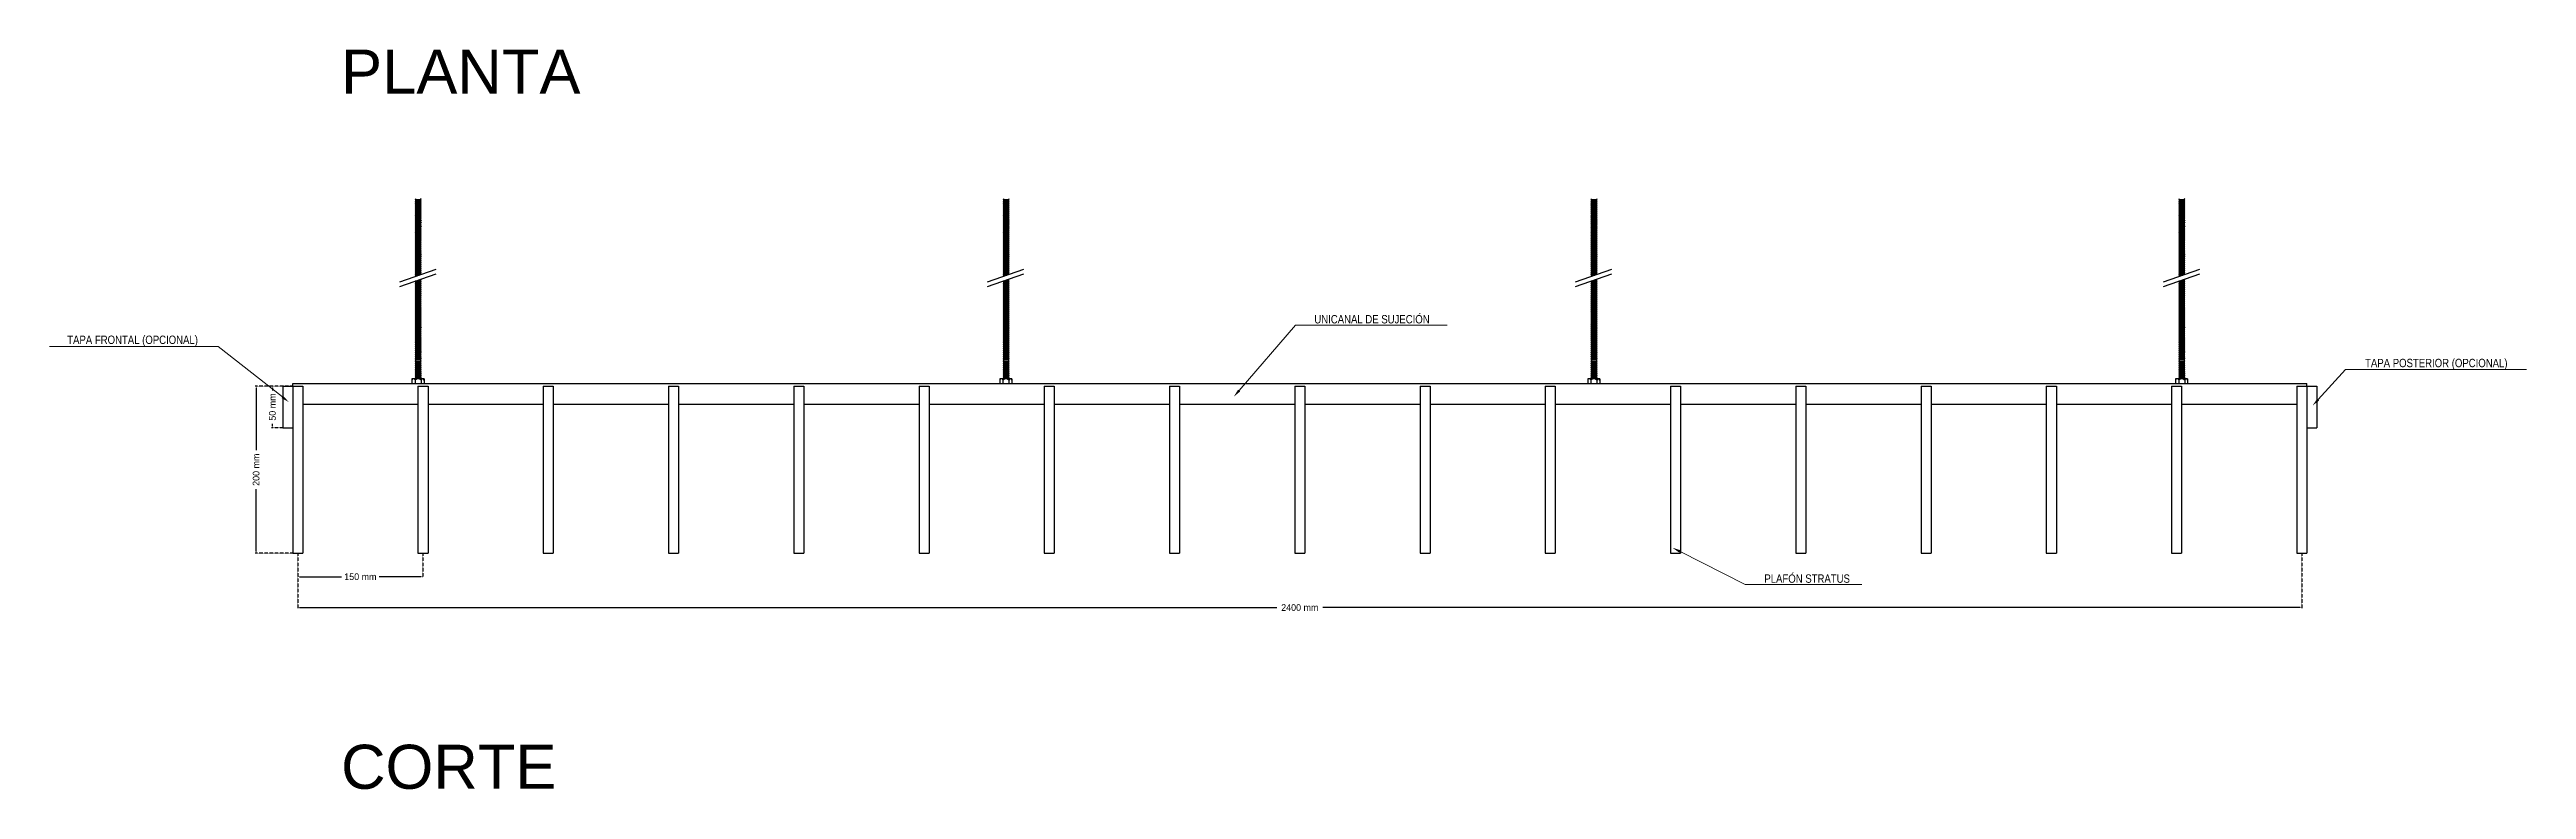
# Model space of a CAD drawing. Header units: millimetres. Extents: x 2538 to 24573, y 4449 to 23799.
# Drawn here: x 10944 to 13910, y 9186 to 10072 of the extents above; entities that cross this region are included whole.
import ezdxf
from ezdxf import colors
from ezdxf.entities.mleader import LeaderData, LeaderLine
from ezdxf.math import Vec2, Vec3

# ---------------------------------------------------------------- set-up
doc = ezdxf.new("R2010")
doc.units = ezdxf.units.MM
doc.header["$PDMODE"] = 3
doc.linetypes.add('HIDDEN', pattern=[0.375, 0.25, -0.125])
doc.layers.add('_HD_tornillo', color=30, linetype='Continuous')
doc.layers.add('HD021_Text', color=2, linetype='Continuous', lineweight=9)
doc.layers.add('Make2D$Visible$Curves', color=7, linetype='Continuous', true_color=0x000000)
doc.layers.add('MEDIDAS', color=1, linetype='Continuous', true_color=0xff0000)
doc.styles.add('Arial Narrow', font='ARIALN.TTF')
doc.styles.add('Default', font='arial.ttf')
doc.dimstyles.new('HD_DIM', dxfattribs={"dimtxt": 8, "dimasz": 2, "dimexe": 1, "dimexo": 0, "dimgap": 2, "dimtad": 0, "dimdec": 0, "dimzin": 0, "dimdsep": 46, "dimtxsty": 'Standard', "dimcen": 0, "dimclrd": 256, "dimclre": 251, "dimclrt": 7, "dimadec": 0, "dimazin": 0, "dimtp": 0.05, "dimtm": 0.05, "dimtfac": 0.6, "dimtdec": 0, "dimtofl": 0, "dimtmove": 0, "dimatfit": 3, "dimfxl": 1, "dimtolj": 2, "dimtzin": 0, "dimarcsym": 0})

msp = doc.modelspace()

# ---------------------------------------------------------------- texts
at = {"layer": 'MEDIDAS', "color": 7, "char_height": 52.76, "width": 808.013, "attachment_point": 4, "style": 'Default'}
for s, insert in [('PLANTA', (11292.8, 10045.3)), ('CORTE', (11292.8, 9213))]:
    msp.add_mtext(s, dxfattribs=dict(at, insert=insert))

# ---------------------------------------------------------------- blocks, each defined once
blk = doc.blocks.new('*D44')
at = {"layer": 'Defpoints', "color": 0, "transparency": 16777216}
for p in [(11234.9, 9668.9), (11191.1, 9468.9), (11234.9, 9468.9)]:
    blk.add_point(p, dxfattribs=at)
at = {"layer": 'MEDIDAS', "color": 251, "linetype": 'HIDDEN', "lineweight": -2, "transparency": 16777216}
for p, q in [((11234.9, 9668.9), (11190.1, 9668.9)), ((11234.9, 9468.9), (11190.1, 9468.9))]:
    blk.add_line(p, q, dxfattribs=at)
at = {"layer": 'MEDIDAS', "lineweight": -2, "transparency": 16777216}
for p, q in [((11191.1, 9666.9), (11191.1, 9592.3)), ((11191.1, 9470.9), (11191.1, 9545.6))]:
    blk.add_line(p, q, dxfattribs=at)
at = {"layer": 'MEDIDAS', "transparency": 16777216}
for points in [[(11190.8, 9666.9), (11191.4, 9666.9), (11191.1, 9668.9)], [(11190.8, 9470.9), (11191.4, 9470.9), (11191.1, 9468.9)]]:
    blk.add_solid(points, dxfattribs=at)
at = {"layer": 'MEDIDAS', "color": 7, "transparency": 16777216, "insert": (11191.1, 9568.9), "char_height": 8, "attachment_point": 5, "rotation": 90}
blk.add_mtext('\\A2;200 mm', dxfattribs=at)
blk = doc.blocks.new('*D45')
at = {"layer": 'Defpoints', "color": 0, "transparency": 16777216}
for p in [(11222.9, 9668.9), (11210.6, 9618.9), (11222.9, 9618.9)]:
    blk.add_point(p, dxfattribs=at)
at = {"layer": 'MEDIDAS', "color": 251, "linetype": 'HIDDEN', "lineweight": -2, "transparency": 16777216}
for p, q in [((11222.9, 9668.9), (11209.6, 9668.9)), ((11222.9, 9618.9), (11209.6, 9618.9))]:
    blk.add_line(p, q, dxfattribs=at)
at = {"layer": 'MEDIDAS', "lineweight": -2, "transparency": 16777216}
for p, q in [((11210.6, 9666.9), (11210.6, 9663.9)), ((11210.6, 9620.9), (11210.6, 9623.9))]:
    blk.add_line(p, q, dxfattribs=at)
at = {"layer": 'MEDIDAS', "transparency": 16777216}
for points in [[(11210.3, 9666.9), (11210.9, 9666.9), (11210.6, 9668.9)], [(11210.3, 9620.9), (11210.9, 9620.9), (11210.6, 9618.9)]]:
    blk.add_solid(points, dxfattribs=at)
at = {"layer": 'MEDIDAS', "color": 7, "transparency": 16777216, "insert": (11210.6, 9643.9), "char_height": 8, "attachment_point": 5, "rotation": 90}
blk.add_mtext('\\A2;50 mm', dxfattribs=at)
blk = doc.blocks.new('*D46')
at = {"layer": 'Defpoints', "color": 0, "transparency": 16777216}
for p in [(11240.9, 9468.9), (11390.9, 9468.9), (11390.9, 9440.8)]:
    blk.add_point(p, dxfattribs=at)
at = {"layer": 'MEDIDAS', "color": 251, "linetype": 'HIDDEN', "lineweight": -2, "transparency": 16777216}
for p, q in [((11240.9, 9468.9), (11240.9, 9439.8)), ((11390.9, 9468.9), (11390.9, 9439.8))]:
    blk.add_line(p, q, dxfattribs=at)
at = {"layer": 'MEDIDAS', "lineweight": -2, "transparency": 16777216}
for p, q in [((11242.9, 9440.8), (11293.3, 9440.8)), ((11388.9, 9440.8), (11338.6, 9440.8))]:
    blk.add_line(p, q, dxfattribs=at)
at = {"layer": 'MEDIDAS', "transparency": 16777216}
for points in [[(11242.9, 9441.1), (11242.9, 9440.4), (11240.9, 9440.8)], [(11388.9, 9441.1), (11388.9, 9440.4), (11390.9, 9440.8)]]:
    blk.add_solid(points, dxfattribs=at)
at = {"layer": 'MEDIDAS', "color": 7, "transparency": 16777216, "insert": (11315.9, 9440.8), "char_height": 8, "attachment_point": 5}
blk.add_mtext('\\A2;150 mm', dxfattribs=at)
blk = doc.blocks.new('*D47')
at = {"layer": 'Defpoints', "color": 0, "transparency": 16777216}
for p in [(11240.9, 9468.9), (13640.9, 9468.9), (13640.9, 9403.9)]:
    blk.add_point(p, dxfattribs=at)
at = {"layer": 'MEDIDAS', "color": 251, "linetype": 'HIDDEN', "lineweight": -2, "transparency": 16777216}
for p, q in [((11240.9, 9468.9), (11240.9, 9402.9)), ((13640.9, 9468.9), (13640.9, 9402.9))]:
    blk.add_line(p, q, dxfattribs=at)
at = {"layer": 'MEDIDAS', "lineweight": -2, "transparency": 16777216}
for p, q in [((11242.9, 9403.9), (12413.6, 9403.9)), ((13638.9, 9403.9), (12468.3, 9403.9))]:
    blk.add_line(p, q, dxfattribs=at)
at = {"layer": 'MEDIDAS', "transparency": 16777216}
for points in [[(11242.9, 9404.2), (11242.9, 9403.6), (11240.9, 9403.9)], [(13638.9, 9404.2), (13638.9, 9403.6), (13640.9, 9403.9)]]:
    blk.add_solid(points, dxfattribs=at)
at = {"layer": 'MEDIDAS', "color": 7, "transparency": 16777216, "insert": (12440.9, 9403.9), "char_height": 8, "attachment_point": 5}
blk.add_mtext('\\A2;2400 mm', dxfattribs=at)

# ---------------------------------------------------------------- dimensions: what is measured, and where the dimension line sits
at = {"layer": 'MEDIDAS'}
for base, p1, p2, picture, middle in [((11191.1, 9468.9), (11234.9, 9668.9), (11234.9, 9468.9), '*D44', (11191.1, 9568.9)), ((11210.6, 9618.9), (11222.9, 9668.9), (11222.9, 9618.9), '*D45', (11210.6, 9643.9))]:
    dim = msp.add_linear_dim(base=base, p1=p1, p2=p2, angle=90, text='<> mm', dimstyle='HD_DIM', dxfattribs=at)
    dim.commit()
    dim.dimension.update_dxf_attribs({"geometry": picture, "text_midpoint": middle})
for base, p2, picture, middle in [((11390.9, 9440.8), (11390.9, 9468.9), '*D46', (11315.9, 9440.8)), ((13640.9, 9403.9), (13640.9, 9468.9), '*D47', (12440.9, 9403.9))]:
    dim = msp.add_linear_dim(base=base, p1=(11240.9, 9468.9), p2=p2, text='<> mm', dimstyle='HD_DIM', dxfattribs=at)
    dim.commit()
    dim.dimension.update_dxf_attribs({"geometry": picture, "text_midpoint": middle})

# ---------------------------------------------------------------- linework, layer by layer
at = {"layer": '_HD_tornillo'}
for p, q in [((11382.1, 9893.2), (11381.5, 9892.4)), ((11381.5, 9892.4), (11388.6, 9892.5)), ((11381.5, 9892.4), (11382.1, 9891.7)), ((11382.1, 9890.8), (11381.5, 9890)), ((11381.5, 9890), (11388.6, 9890.2)), ((11381.5, 9890), (11382.1, 9889.3)), ((11382.1, 9888.5), (11381.5, 9887.7)), ((11381.5, 9887.7), (11388.6, 9887.9)), ((11381.5, 9887.7), (11382.1, 9887)), ((11382.1, 9886.2), (11381.5, 9885.4)), ((11381.5, 9885.4), (11388.6, 9885.5)), ((11381.5, 9885.4), (11382.1, 9884.7)), ((11382.1, 9883.8), (11381.5, 9883)), ((11381.5, 9883), (11388.6, 9883.2)), ((11381.5, 9883), (11382.1, 9882.3)), ((11382.1, 9881.4), (11381.5, 9880.6)), ((11381.5, 9880.6), (11388.6, 9880.7)), ((11381.5, 9880.6), (11382.1, 9879.9)), ((11382.1, 9879), (11381.5, 9878.2)), ((11381.5, 9878.2), (11388.6, 9878.3)), ((11381.5, 9878.2), (11382.1, 9877.5)), ((11382.1, 9891.7), (11388.1, 9891.9)), ((11382.1, 9891.7), (11382.1, 9890.8)), ((11382.1, 9890.8), (11388.1, 9891)), ((11382.1, 9889.3), (11388.1, 9889.5)), ((11382.1, 9889.3), (11382.1, 9888.5)), ((11382.1, 9888.5), (11388.1, 9888.8)), ((11382.1, 9887), (11388.1, 9887.3)), ((11382.1, 9887), (11382.1, 9886.2)), ((11382.1, 9886.2), (11388.1, 9886.4)), ((11382.1, 9884.7), (11388.1, 9884.9)), ((11382.1, 9884.7), (11382.1, 9883.8)), ((11382.1, 9883.8), (11388.1, 9884)), ((11382.1, 9882.3), (11388.1, 9882.5)), ((11382.1, 9882.3), (11382.1, 9881.4)), ((11382.1, 9881.4), (11388.1, 9881.6)), ((11382.1, 9879.9), (11388.1, 9880.1)), ((11382.1, 9879.9), (11382.1, 9879)), ((11382.1, 9879), (11388.1, 9879.2)), ((11382.1, 9877.5), (11388.1, 9877.7)), ((11388.1, 9893.4), (11388.6, 9892.5)), ((11388.1, 9891.9), (11388.6, 9892.5)), ((11388.1, 9891.9), (11388.1, 9891)), ((11388.1, 9891), (11388.6, 9890.2)), ((11388.1, 9889.5), (11388.6, 9890.2)), ((11388.1, 9889.5), (11388.1, 9888.8)), ((11388.1, 9888.8), (11388.6, 9887.9)), ((11388.1, 9887.3), (11388.6, 9887.9)), ((11388.1, 9887.3), (11388.1, 9886.4)), ((11388.1, 9886.4), (11388.6, 9885.5)), ((11388.1, 9884.9), (11388.6, 9885.5)), ((11388.1, 9884.9), (11388.1, 9884)), ((11388.1, 9884), (11388.6, 9883.2)), ((11388.1, 9882.5), (11388.6, 9883.2)), ((11388.1, 9882.5), (11388.1, 9881.6)), ((11388.1, 9881.6), (11388.6, 9880.7)), ((11388.1, 9880.1), (11388.6, 9880.7)), ((11388.1, 9880.1), (11388.1, 9879.2)), ((11388.1, 9879.2), (11388.6, 9878.3)), ((11388.1, 9877.7), (11388.6, 9878.3)), ((11388.1, 9877.7), (11388.1, 9876.8)), ((12086.1, 9893.2), (12085.5, 9892.4)), ((12085.5, 9892.4), (12092.6, 9892.5)), ((12085.5, 9892.4), (12086.1, 9891.7)), ((12086.1, 9890.8), (12085.5, 9890)), ((12085.5, 9890), (12092.6, 9890.2)), ((12085.5, 9890), (12086.1, 9889.3)), ((12086.1, 9888.5), (12085.5, 9887.7)), ((12085.5, 9887.7), (12092.6, 9887.9)), ((12085.5, 9887.7), (12086.1, 9887)), ((12086.1, 9886.2), (12085.5, 9885.4)), ((12085.5, 9885.4), (12092.6, 9885.5)), ((12085.5, 9885.4), (12086.1, 9884.7)), ((12086.1, 9883.8), (12085.5, 9883)), ((12085.5, 9883), (12092.6, 9883.2)), ((12085.5, 9883), (12086.1, 9882.3)), ((12086.1, 9881.4), (12085.5, 9880.6)), ((12085.5, 9880.6), (12092.6, 9880.7)), ((12085.5, 9880.6), (12086.1, 9879.9)), ((12086.1, 9879), (12085.5, 9878.2)), ((12085.5, 9878.2), (12092.6, 9878.3)), ((12085.5, 9878.2), (12086.1, 9877.5)), ((12086.1, 9891.7), (12092.1, 9891.9)), ((12086.1, 9891.7), (12086.1, 9890.8)), ((12086.1, 9890.8), (12092.1, 9891)), ((12086.1, 9889.3), (12092.1, 9889.5)), ((12086.1, 9889.3), (12086.1, 9888.5)), ((12086.1, 9888.5), (12092.1, 9888.8)), ((12086.1, 9887), (12092.1, 9887.3)), ((12086.1, 9887), (12086.1, 9886.2)), ((12086.1, 9886.2), (12092.1, 9886.4)), ((12086.1, 9884.7), (12092.1, 9884.9)), ((12086.1, 9884.7), (12086.1, 9883.8)), ((12086.1, 9883.8), (12092.1, 9884)), ((12086.1, 9882.3), (12092.1, 9882.5)), ((12086.1, 9882.3), (12086.1, 9881.4)), ((12086.1, 9881.4), (12092.1, 9881.6)), ((12086.1, 9879.9), (12092.1, 9880.1)), ((12086.1, 9879.9), (12086.1, 9879)), ((12086.1, 9879), (12092.1, 9879.2)), ((12086.1, 9877.5), (12092.1, 9877.7)), ((12092.1, 9893.4), (12092.6, 9892.5)), ((12092.1, 9891.9), (12092.6, 9892.5)), ((12092.1, 9891.9), (12092.1, 9891)), ((12092.1, 9891), (12092.6, 9890.2)), ((12092.1, 9889.5), (12092.6, 9890.2)), ((12092.1, 9889.5), (12092.1, 9888.8)), ((12092.1, 9888.8), (12092.6, 9887.9)), ((12092.1, 9887.3), (12092.6, 9887.9)), ((12092.1, 9887.3), (12092.1, 9886.4)), ((12092.1, 9886.4), (12092.6, 9885.5)), ((12092.1, 9884.9), (12092.6, 9885.5)), ((12092.1, 9884.9), (12092.1, 9884)), ((12092.1, 9884), (12092.6, 9883.2)), ((12092.1, 9882.5), (12092.6, 9883.2)), ((12092.1, 9882.5), (12092.1, 9881.6)), ((12092.1, 9881.6), (12092.6, 9880.7)), ((12092.1, 9880.1), (12092.6, 9880.7)), ((12092.1, 9880.1), (12092.1, 9879.2)), ((12092.1, 9879.2), (12092.6, 9878.3)), ((12092.1, 9877.7), (12092.6, 9878.3)), ((12092.1, 9877.7), (12092.1, 9876.8)), ((12790.1, 9893.2), (12789.5, 9892.4)), ((12789.5, 9892.4), (12796.6, 9892.5)), ((12789.5, 9892.4), (12790.1, 9891.7)), ((12790.1, 9890.8), (12789.5, 9890)), ((12789.5, 9890), (12796.6, 9890.2)), ((12789.5, 9890), (12790.1, 9889.3)), ((12790.1, 9888.5), (12789.5, 9887.7)), ((12789.5, 9887.7), (12796.6, 9887.9)), ((12789.5, 9887.7), (12790.1, 9887)), ((12790.1, 9886.2), (12789.5, 9885.4)), ((12789.5, 9885.4), (12796.6, 9885.5)), ((12789.5, 9885.4), (12790.1, 9884.7)), ((12790.1, 9883.8), (12789.5, 9883)), ((12789.5, 9883), (12796.6, 9883.2)), ((12789.5, 9883), (12790.1, 9882.3)), ((12790.1, 9881.4), (12789.5, 9880.6)), ((12789.5, 9880.6), (12796.6, 9880.7)), ((12789.5, 9880.6), (12790.1, 9879.9)), ((12790.1, 9879), (12789.5, 9878.2)), ((12789.5, 9878.2), (12796.6, 9878.3)), ((12789.5, 9878.2), (12790.1, 9877.5)), ((12790.1, 9891.7), (12796.1, 9891.9)), ((12790.1, 9891.7), (12790.1, 9890.8)), ((12790.1, 9890.8), (12796.1, 9891)), ((12790.1, 9889.3), (12796.1, 9889.5)), ((12790.1, 9889.3), (12790.1, 9888.5)), ((12790.1, 9888.5), (12796.1, 9888.8)), ((12790.1, 9887), (12796.1, 9887.3)), ((12790.1, 9887), (12790.1, 9886.2)), ((12790.1, 9886.2), (12796.1, 9886.4)), ((12790.1, 9884.7), (12796.1, 9884.9)), ((12790.1, 9884.7), (12790.1, 9883.8)), ((12790.1, 9883.8), (12796.1, 9884)), ((12790.1, 9882.3), (12796.1, 9882.5)), ((12790.1, 9882.3), (12790.1, 9881.4)), ((12790.1, 9881.4), (12796.1, 9881.6)), ((12790.1, 9879.9), (12796.1, 9880.1)), ((12790.1, 9879.9), (12790.1, 9879)), ((12790.1, 9879), (12796.1, 9879.2)), ((12790.1, 9877.5), (12796.1, 9877.7)), ((12796.1, 9893.4), (12796.6, 9892.5)), ((12796.1, 9891.9), (12796.6, 9892.5)), ((12796.1, 9891.9), (12796.1, 9891)), ((12796.1, 9891), (12796.6, 9890.2)), ((12796.1, 9889.5), (12796.6, 9890.2)), ((12796.1, 9889.5), (12796.1, 9888.8)), ((12796.1, 9888.8), (12796.6, 9887.9)), ((12796.1, 9887.3), (12796.6, 9887.9)), ((12796.1, 9887.3), (12796.1, 9886.4)), ((12796.1, 9886.4), (12796.6, 9885.5)), ((12796.1, 9884.9), (12796.6, 9885.5)), ((12796.1, 9884.9), (12796.1, 9884)), ((12796.1, 9884), (12796.6, 9883.2)), ((12796.1, 9882.5), (12796.6, 9883.2)), ((12796.1, 9882.5), (12796.1, 9881.6)), ((12796.1, 9881.6), (12796.6, 9880.7)), ((12796.1, 9880.1), (12796.6, 9880.7)), ((12796.1, 9880.1), (12796.1, 9879.2)), ((12796.1, 9879.2), (12796.6, 9878.3)), ((12796.1, 9877.7), (12796.6, 9878.3)), ((12796.1, 9877.7), (12796.1, 9876.8)), ((13494.1, 9893.2), (13493.5, 9892.4)), ((13493.5, 9892.4), (13500.6, 9892.5)), ((13493.5, 9892.4), (13494.1, 9891.7)), ((13494.1, 9890.8), (13493.5, 9890)), ((13493.5, 9890), (13500.6, 9890.2)), ((13493.5, 9890), (13494.1, 9889.3)), ((13494.1, 9888.5), (13493.5, 9887.7)), ((13493.5, 9887.7), (13500.6, 9887.9)), ((13493.5, 9887.7), (13494.1, 9887)), ((13494.1, 9886.2), (13493.5, 9885.4)), ((13493.5, 9885.4), (13500.6, 9885.5)), ((13493.5, 9885.4), (13494.1, 9884.7)), ((13494.1, 9883.8), (13493.5, 9883)), ((13493.5, 9883), (13500.6, 9883.2)), ((13493.5, 9883), (13494.1, 9882.3)), ((13494.1, 9881.4), (13493.5, 9880.6)), ((13493.5, 9880.6), (13500.6, 9880.7)), ((13493.5, 9880.6), (13494.1, 9879.9)), ((13494.1, 9879), (13493.5, 9878.2)), ((13493.5, 9878.2), (13500.6, 9878.3)), ((13493.5, 9878.2), (13494.1, 9877.5)), ((13494.1, 9891.7), (13500.1, 9891.9)), ((13494.1, 9891.7), (13494.1, 9890.8)), ((13494.1, 9890.8), (13500.1, 9891)), ((13494.1, 9889.3), (13500.1, 9889.5)), ((13494.1, 9889.3), (13494.1, 9888.5)), ((13494.1, 9888.5), (13500.1, 9888.8)), ((13494.1, 9887), (13500.1, 9887.3)), ((13494.1, 9887), (13494.1, 9886.2)), ((13494.1, 9886.2), (13500.1, 9886.4)), ((13494.1, 9884.7), (13500.1, 9884.9)), ((13494.1, 9884.7), (13494.1, 9883.8)), ((13494.1, 9883.8), (13500.1, 9884)), ((13494.1, 9882.3), (13500.1, 9882.5)), ((13494.1, 9882.3), (13494.1, 9881.4)), ((13494.1, 9881.4), (13500.1, 9881.6)), ((13494.1, 9879.9), (13500.1, 9880.1)), ((13494.1, 9879.9), (13494.1, 9879)), ((13494.1, 9879), (13500.1, 9879.2)), ((13494.1, 9877.5), (13500.1, 9877.7)), ((13500.1, 9893.4), (13500.6, 9892.5)), ((13500.1, 9891.9), (13500.6, 9892.5)), ((13500.1, 9891.9), (13500.1, 9891)), ((13500.1, 9891), (13500.6, 9890.2)), ((13500.1, 9889.5), (13500.6, 9890.2)), ((13500.1, 9889.5), (13500.1, 9888.8)), ((13500.1, 9888.8), (13500.6, 9887.9)), ((13500.1, 9887.3), (13500.6, 9887.9)), ((13500.1, 9887.3), (13500.1, 9886.4)), ((13500.1, 9886.4), (13500.6, 9885.5)), ((13500.1, 9884.9), (13500.6, 9885.5)), ((13500.1, 9884.9), (13500.1, 9884)), ((13500.1, 9884), (13500.6, 9883.2)), ((13500.1, 9882.5), (13500.6, 9883.2)), ((13500.1, 9882.5), (13500.1, 9881.6)), ((13500.1, 9881.6), (13500.6, 9880.7)), ((13500.1, 9880.1), (13500.6, 9880.7)), ((13500.1, 9880.1), (13500.1, 9879.2)), ((13500.1, 9879.2), (13500.6, 9878.3)), ((13500.1, 9877.7), (13500.6, 9878.3)), ((13500.1, 9877.7), (13500.1, 9876.8)), ((11382.1, 9876.6), (11381.5, 9875.8)), ((11381.5, 9875.8), (11388.6, 9875.9)), ((11381.5, 9875.8), (11382.1, 9875.1)), ((11382.1, 9874.2), (11381.5, 9873.3)), ((11381.5, 9873.3), (11388.6, 9873.5)), ((11381.5, 9873.3), (11382.1, 9872.7)), ((11382.1, 9871.8), (11381.5, 9871)), ((11381.5, 9871), (11388.6, 9871.1)), ((11381.5, 9871), (11382.1, 9870.3)), ((11382.1, 9869.5), (11381.5, 9868.7)), ((11381.5, 9868.7), (11388.6, 9868.8)), ((11381.5, 9868.7), (11382.1, 9868)), ((11382.1, 9867.1), (11381.5, 9866.3)), ((11381.5, 9866.3), (11388.6, 9866.5)), ((11381.5, 9866.3), (11382.1, 9865.6)), ((11382.1, 9864.8), (11381.5, 9863.9)), ((11381.5, 9863.9), (11388.6, 9864.1)), ((11381.5, 9863.9), (11382.1, 9863.3)), ((11382.1, 9862.5), (11381.5, 9861.7)), ((11381.5, 9861.7), (11388.6, 9861.9)), ((11381.5, 9861.7), (11382.1, 9861)), ((11382.1, 9860), (11381.5, 9859.1)), ((11381.5, 9859.1), (11388.6, 9859.3)), ((11381.5, 9859.1), (11382.1, 9858.5)), ((11382.1, 9857.7), (11381.5, 9856.9)), ((11381.5, 9856.9), (11388.6, 9857)), ((11381.5, 9856.9), (11382.1, 9856.2)), ((11382.1, 9855.3), (11381.5, 9854.5)), ((11381.5, 9854.5), (11388.6, 9854.7)), ((11381.5, 9854.5), (11382.1, 9853.8)), ((11382.1, 9853), (11381.5, 9852.1)), ((11381.5, 9852.1), (11388.6, 9852.3)), ((11381.5, 9852.1), (11382.1, 9851.5)), ((11382.1, 9850.5), (11381.5, 9849.7)), ((11381.5, 9849.7), (11388.6, 9849.9)), ((11381.5, 9849.7), (11382.1, 9849)), ((11382.1, 9848.2), (11381.5, 9847.3)), ((11382.1, 9877.5), (11382.1, 9876.6)), ((11382.1, 9876.6), (11388.1, 9876.8)), ((11382.1, 9875.1), (11388.1, 9875.3)), ((11382.1, 9875.1), (11382.1, 9874.2)), ((11382.1, 9874.2), (11388.1, 9874.4)), ((11382.1, 9872.7), (11388.1, 9872.9)), ((11382.1, 9872.7), (11382.1, 9871.8)), ((11382.1, 9871.8), (11388.1, 9872)), ((11382.1, 9870.3), (11388.1, 9870.5)), ((11382.1, 9870.3), (11382.1, 9869.5)), ((11382.1, 9869.5), (11388.1, 9869.7)), ((11382.1, 9868), (11388.1, 9868.2)), ((11382.1, 9868), (11382.1, 9867.1)), ((11382.1, 9867.1), (11388.1, 9867.4)), ((11382.1, 9865.6), (11388.1, 9865.9)), ((11382.1, 9865.6), (11382.1, 9864.8)), ((11382.1, 9864.8), (11388.1, 9865)), ((11382.1, 9863.3), (11388.1, 9863.5)), ((11382.1, 9863.3), (11382.1, 9862.5)), ((11382.1, 9862.5), (11388.1, 9862.7)), ((11382.1, 9861), (11388.1, 9861.2)), ((11382.1, 9861), (11382.1, 9860)), ((11382.1, 9860), (11388.1, 9860.2)), ((11382.1, 9858.5), (11388.1, 9858.7)), ((11382.1, 9858.5), (11382.1, 9857.7)), ((11382.1, 9857.7), (11388.1, 9857.9)), ((11382.1, 9856.2), (11388.1, 9856.4)), ((11382.1, 9856.2), (11382.1, 9855.3)), ((11382.1, 9855.3), (11388.1, 9855.6)), ((11382.1, 9853.8), (11388.1, 9854.1)), ((11382.1, 9853.8), (11382.1, 9853)), ((11382.1, 9853), (11388.1, 9853.2)), ((11382.1, 9851.5), (11388.1, 9851.7)), ((11382.1, 9851.5), (11382.1, 9850.5)), ((11382.1, 9850.5), (11388.1, 9850.8)), ((11382.1, 9849), (11388.1, 9849.3)), ((11382.1, 9849), (11382.1, 9848.2)), ((11382.1, 9848.2), (11388.1, 9848.4)), ((11388.1, 9876.8), (11388.6, 9875.9)), ((11388.1, 9875.3), (11388.6, 9875.9)), ((11388.1, 9875.3), (11388.1, 9874.4)), ((11388.1, 9874.4), (11388.6, 9873.5)), ((11388.1, 9872.9), (11388.6, 9873.5)), ((11388.1, 9872.9), (11388.1, 9872)), ((11388.1, 9872), (11388.6, 9871.1)), ((11388.1, 9870.5), (11388.6, 9871.1)), ((11388.1, 9870.5), (11388.1, 9869.7)), ((11388.1, 9869.7), (11388.6, 9868.8)), ((11388.1, 9868.2), (11388.6, 9868.8)), ((11388.1, 9868.2), (11388.1, 9867.4)), ((11388.1, 9867.4), (11388.6, 9866.5)), ((11388.1, 9865.9), (11388.6, 9866.5)), ((11388.1, 9865.9), (11388.1, 9865)), ((11388.1, 9865), (11388.6, 9864.1)), ((11388.1, 9863.5), (11388.6, 9864.1)), ((11388.1, 9863.5), (11388.1, 9862.7)), ((11388.1, 9862.7), (11388.6, 9861.9)), ((11388.1, 9861.2), (11388.6, 9861.9)), ((11388.1, 9861.2), (11388.1, 9860.2)), ((11388.1, 9860.2), (11388.6, 9859.3)), ((11388.1, 9858.7), (11388.6, 9859.3)), ((11388.1, 9858.7), (11388.1, 9857.9)), ((11388.1, 9857.9), (11388.6, 9857)), ((11388.1, 9856.4), (11388.6, 9857)), ((11388.1, 9856.4), (11388.1, 9855.6)), ((11388.1, 9855.6), (11388.6, 9854.7)), ((11388.1, 9854.1), (11388.6, 9854.7)), ((11388.1, 9854.1), (11388.1, 9853.2)), ((11388.1, 9853.2), (11388.6, 9852.3)), ((11388.1, 9851.7), (11388.6, 9852.3)), ((11388.1, 9851.7), (11388.1, 9850.8)), ((11388.1, 9850.8), (11388.6, 9849.9)), ((11388.1, 9849.3), (11388.6, 9849.9)), ((11388.1, 9849.3), (11388.1, 9848.4)), ((11388.1, 9848.4), (11388.6, 9847.5)), ((12086.1, 9876.6), (12085.5, 9875.8)), ((12085.5, 9875.8), (12092.6, 9875.9)), ((12085.5, 9875.8), (12086.1, 9875.1)), ((12086.1, 9874.2), (12085.5, 9873.3)), ((12085.5, 9873.3), (12092.6, 9873.5)), ((12085.5, 9873.3), (12086.1, 9872.7)), ((12086.1, 9871.8), (12085.5, 9871)), ((12085.5, 9871), (12092.6, 9871.1)), ((12085.5, 9871), (12086.1, 9870.3)), ((12086.1, 9869.5), (12085.5, 9868.7)), ((12085.5, 9868.7), (12092.6, 9868.8)), ((12085.5, 9868.7), (12086.1, 9868)), ((12086.1, 9867.1), (12085.5, 9866.3)), ((12085.5, 9866.3), (12092.6, 9866.5)), ((12085.5, 9866.3), (12086.1, 9865.6)), ((12086.1, 9864.8), (12085.5, 9863.9)), ((12085.5, 9863.9), (12092.6, 9864.1)), ((12085.5, 9863.9), (12086.1, 9863.3)), ((12086.1, 9862.5), (12085.5, 9861.7)), ((12085.5, 9861.7), (12092.6, 9861.9)), ((12085.5, 9861.7), (12086.1, 9861)), ((12086.1, 9860), (12085.5, 9859.1)), ((12085.5, 9859.1), (12092.6, 9859.3)), ((12085.5, 9859.1), (12086.1, 9858.5)), ((12086.1, 9857.7), (12085.5, 9856.9)), ((12085.5, 9856.9), (12092.6, 9857)), ((12085.5, 9856.9), (12086.1, 9856.2)), ((12086.1, 9855.3), (12085.5, 9854.5)), ((12085.5, 9854.5), (12092.6, 9854.7)), ((12085.5, 9854.5), (12086.1, 9853.8)), ((12086.1, 9853), (12085.5, 9852.1)), ((12085.5, 9852.1), (12092.6, 9852.3)), ((12085.5, 9852.1), (12086.1, 9851.5)), ((12086.1, 9850.5), (12085.5, 9849.7)), ((12085.5, 9849.7), (12092.6, 9849.9)), ((12085.5, 9849.7), (12086.1, 9849)), ((12086.1, 9848.2), (12085.5, 9847.3)), ((12086.1, 9877.5), (12086.1, 9876.6)), ((12086.1, 9876.6), (12092.1, 9876.8)), ((12086.1, 9875.1), (12092.1, 9875.3)), ((12086.1, 9875.1), (12086.1, 9874.2)), ((12086.1, 9874.2), (12092.1, 9874.4)), ((12086.1, 9872.7), (12092.1, 9872.9)), ((12086.1, 9872.7), (12086.1, 9871.8)), ((12086.1, 9871.8), (12092.1, 9872)), ((12086.1, 9870.3), (12092.1, 9870.5)), ((12086.1, 9870.3), (12086.1, 9869.5)), ((12086.1, 9869.5), (12092.1, 9869.7)), ((12086.1, 9868), (12092.1, 9868.2)), ((12086.1, 9868), (12086.1, 9867.1)), ((12086.1, 9867.1), (12092.1, 9867.4)), ((12086.1, 9865.6), (12092.1, 9865.9)), ((12086.1, 9865.6), (12086.1, 9864.8)), ((12086.1, 9864.8), (12092.1, 9865)), ((12086.1, 9863.3), (12092.1, 9863.5)), ((12086.1, 9863.3), (12086.1, 9862.5)), ((12086.1, 9862.5), (12092.1, 9862.7)), ((12086.1, 9861), (12092.1, 9861.2)), ((12086.1, 9861), (12086.1, 9860)), ((12086.1, 9860), (12092.1, 9860.2)), ((12086.1, 9858.5), (12092.1, 9858.7)), ((12086.1, 9858.5), (12086.1, 9857.7)), ((12086.1, 9857.7), (12092.1, 9857.9)), ((12086.1, 9856.2), (12092.1, 9856.4)), ((12086.1, 9856.2), (12086.1, 9855.3)), ((12086.1, 9855.3), (12092.1, 9855.6)), ((12086.1, 9853.8), (12092.1, 9854.1)), ((12086.1, 9853.8), (12086.1, 9853)), ((12086.1, 9853), (12092.1, 9853.2)), ((12086.1, 9851.5), (12092.1, 9851.7)), ((12086.1, 9851.5), (12086.1, 9850.5)), ((12086.1, 9850.5), (12092.1, 9850.8)), ((12086.1, 9849), (12092.1, 9849.3)), ((12086.1, 9849), (12086.1, 9848.2)), ((12086.1, 9848.2), (12092.1, 9848.4)), ((12092.1, 9876.8), (12092.6, 9875.9)), ((12092.1, 9875.3), (12092.6, 9875.9)), ((12092.1, 9875.3), (12092.1, 9874.4)), ((12092.1, 9874.4), (12092.6, 9873.5)), ((12092.1, 9872.9), (12092.6, 9873.5)), ((12092.1, 9872.9), (12092.1, 9872)), ((12092.1, 9872), (12092.6, 9871.1)), ((12092.1, 9870.5), (12092.6, 9871.1)), ((12092.1, 9870.5), (12092.1, 9869.7)), ((12092.1, 9869.7), (12092.6, 9868.8)), ((12092.1, 9868.2), (12092.6, 9868.8)), ((12092.1, 9868.2), (12092.1, 9867.4)), ((12092.1, 9867.4), (12092.6, 9866.5)), ((12092.1, 9865.9), (12092.6, 9866.5)), ((12092.1, 9865.9), (12092.1, 9865)), ((12092.1, 9865), (12092.6, 9864.1)), ((12092.1, 9863.5), (12092.6, 9864.1)), ((12092.1, 9863.5), (12092.1, 9862.7)), ((12092.1, 9862.7), (12092.6, 9861.9)), ((12092.1, 9861.2), (12092.6, 9861.9)), ((12092.1, 9861.2), (12092.1, 9860.2)), ((12092.1, 9860.2), (12092.6, 9859.3)), ((12092.1, 9858.7), (12092.6, 9859.3)), ((12092.1, 9858.7), (12092.1, 9857.9)), ((12092.1, 9857.9), (12092.6, 9857)), ((12092.1, 9856.4), (12092.6, 9857)), ((12092.1, 9856.4), (12092.1, 9855.6)), ((12092.1, 9855.6), (12092.6, 9854.7)), ((12092.1, 9854.1), (12092.6, 9854.7)), ((12092.1, 9854.1), (12092.1, 9853.2)), ((12092.1, 9853.2), (12092.6, 9852.3)), ((12092.1, 9851.7), (12092.6, 9852.3)), ((12092.1, 9851.7), (12092.1, 9850.8)), ((12092.1, 9850.8), (12092.6, 9849.9)), ((12092.1, 9849.3), (12092.6, 9849.9)), ((12092.1, 9849.3), (12092.1, 9848.4)), ((12092.1, 9848.4), (12092.6, 9847.5)), ((12790.1, 9876.6), (12789.5, 9875.8)), ((12789.5, 9875.8), (12796.6, 9875.9)), ((12789.5, 9875.8), (12790.1, 9875.1)), ((12790.1, 9874.2), (12789.5, 9873.3)), ((12789.5, 9873.3), (12796.6, 9873.5)), ((12789.5, 9873.3), (12790.1, 9872.7)), ((12790.1, 9871.8), (12789.5, 9871)), ((12789.5, 9871), (12796.6, 9871.1)), ((12789.5, 9871), (12790.1, 9870.3)), ((12790.1, 9869.5), (12789.5, 9868.7)), ((12789.5, 9868.7), (12796.6, 9868.8)), ((12789.5, 9868.7), (12790.1, 9868)), ((12790.1, 9867.1), (12789.5, 9866.3)), ((12789.5, 9866.3), (12796.6, 9866.5)), ((12789.5, 9866.3), (12790.1, 9865.6)), ((12790.1, 9864.8), (12789.5, 9863.9)), ((12789.5, 9863.9), (12796.6, 9864.1)), ((12789.5, 9863.9), (12790.1, 9863.3)), ((12790.1, 9862.5), (12789.5, 9861.7)), ((12789.5, 9861.7), (12796.6, 9861.9)), ((12789.5, 9861.7), (12790.1, 9861)), ((12790.1, 9860), (12789.5, 9859.1)), ((12789.5, 9859.1), (12796.6, 9859.3)), ((12789.5, 9859.1), (12790.1, 9858.5)), ((12790.1, 9857.7), (12789.5, 9856.9)), ((12789.5, 9856.9), (12796.6, 9857)), ((12789.5, 9856.9), (12790.1, 9856.2)), ((12790.1, 9855.3), (12789.5, 9854.5)), ((12789.5, 9854.5), (12796.6, 9854.7)), ((12789.5, 9854.5), (12790.1, 9853.8)), ((12790.1, 9853), (12789.5, 9852.1)), ((12789.5, 9852.1), (12796.6, 9852.3)), ((12789.5, 9852.1), (12790.1, 9851.5)), ((12790.1, 9850.5), (12789.5, 9849.7)), ((12789.5, 9849.7), (12796.6, 9849.9)), ((12789.5, 9849.7), (12790.1, 9849)), ((12790.1, 9848.2), (12789.5, 9847.3)), ((12790.1, 9877.5), (12790.1, 9876.6)), ((12790.1, 9876.6), (12796.1, 9876.8)), ((12790.1, 9875.1), (12796.1, 9875.3)), ((12790.1, 9875.1), (12790.1, 9874.2)), ((12790.1, 9874.2), (12796.1, 9874.4)), ((12790.1, 9872.7), (12796.1, 9872.9)), ((12790.1, 9872.7), (12790.1, 9871.8)), ((12790.1, 9871.8), (12796.1, 9872)), ((12790.1, 9870.3), (12796.1, 9870.5)), ((12790.1, 9870.3), (12790.1, 9869.5)), ((12790.1, 9869.5), (12796.1, 9869.7)), ((12790.1, 9868), (12796.1, 9868.2)), ((12790.1, 9868), (12790.1, 9867.1)), ((12790.1, 9867.1), (12796.1, 9867.4)), ((12790.1, 9865.6), (12796.1, 9865.9)), ((12790.1, 9865.6), (12790.1, 9864.8)), ((12790.1, 9864.8), (12796.1, 9865)), ((12790.1, 9863.3), (12796.1, 9863.5)), ((12790.1, 9863.3), (12790.1, 9862.5)), ((12790.1, 9862.5), (12796.1, 9862.7)), ((12790.1, 9861), (12796.1, 9861.2)), ((12790.1, 9861), (12790.1, 9860)), ((12790.1, 9860), (12796.1, 9860.2)), ((12790.1, 9858.5), (12796.1, 9858.7)), ((12790.1, 9858.5), (12790.1, 9857.7)), ((12790.1, 9857.7), (12796.1, 9857.9)), ((12790.1, 9856.2), (12796.1, 9856.4)), ((12790.1, 9856.2), (12790.1, 9855.3)), ((12790.1, 9855.3), (12796.1, 9855.6)), ((12790.1, 9853.8), (12796.1, 9854.1)), ((12790.1, 9853.8), (12790.1, 9853)), ((12790.1, 9853), (12796.1, 9853.2)), ((12790.1, 9851.5), (12796.1, 9851.7)), ((12790.1, 9851.5), (12790.1, 9850.5)), ((12790.1, 9850.5), (12796.1, 9850.8)), ((12790.1, 9849), (12796.1, 9849.3)), ((12790.1, 9849), (12790.1, 9848.2)), ((12790.1, 9848.2), (12796.1, 9848.4)), ((12796.1, 9876.8), (12796.6, 9875.9)), ((12796.1, 9875.3), (12796.6, 9875.9)), ((12796.1, 9875.3), (12796.1, 9874.4)), ((12796.1, 9874.4), (12796.6, 9873.5)), ((12796.1, 9872.9), (12796.6, 9873.5)), ((12796.1, 9872.9), (12796.1, 9872)), ((12796.1, 9872), (12796.6, 9871.1)), ((12796.1, 9870.5), (12796.6, 9871.1)), ((12796.1, 9870.5), (12796.1, 9869.7)), ((12796.1, 9869.7), (12796.6, 9868.8)), ((12796.1, 9868.2), (12796.6, 9868.8)), ((12796.1, 9868.2), (12796.1, 9867.4)), ((12796.1, 9867.4), (12796.6, 9866.5)), ((12796.1, 9865.9), (12796.6, 9866.5)), ((12796.1, 9865.9), (12796.1, 9865)), ((12796.1, 9865), (12796.6, 9864.1)), ((12796.1, 9863.5), (12796.6, 9864.1)), ((12796.1, 9863.5), (12796.1, 9862.7)), ((12796.1, 9862.7), (12796.6, 9861.9)), ((12796.1, 9861.2), (12796.6, 9861.9)), ((12796.1, 9861.2), (12796.1, 9860.2)), ((12796.1, 9860.2), (12796.6, 9859.3)), ((12796.1, 9858.7), (12796.6, 9859.3)), ((12796.1, 9858.7), (12796.1, 9857.9)), ((12796.1, 9857.9), (12796.6, 9857)), ((12796.1, 9856.4), (12796.6, 9857)), ((12796.1, 9856.4), (12796.1, 9855.6)), ((12796.1, 9855.6), (12796.6, 9854.7)), ((12796.1, 9854.1), (12796.6, 9854.7)), ((12796.1, 9854.1), (12796.1, 9853.2)), ((12796.1, 9853.2), (12796.6, 9852.3)), ((12796.1, 9851.7), (12796.6, 9852.3)), ((12796.1, 9851.7), (12796.1, 9850.8)), ((12796.1, 9850.8), (12796.6, 9849.9)), ((12796.1, 9849.3), (12796.6, 9849.9)), ((12796.1, 9849.3), (12796.1, 9848.4)), ((12796.1, 9848.4), (12796.6, 9847.5)), ((13494.1, 9876.6), (13493.5, 9875.8)), ((13493.5, 9875.8), (13500.6, 9875.9)), ((13493.5, 9875.8), (13494.1, 9875.1)), ((13494.1, 9874.2), (13493.5, 9873.3)), ((13493.5, 9873.3), (13500.6, 9873.5)), ((13493.5, 9873.3), (13494.1, 9872.7)), ((13494.1, 9871.8), (13493.5, 9871)), ((13493.5, 9871), (13500.6, 9871.1)), ((13493.5, 9871), (13494.1, 9870.3)), ((13494.1, 9869.5), (13493.5, 9868.7)), ((13493.5, 9868.7), (13500.6, 9868.8)), ((13493.5, 9868.7), (13494.1, 9868)), ((13494.1, 9867.1), (13493.5, 9866.3)), ((13493.5, 9866.3), (13500.6, 9866.5)), ((13493.5, 9866.3), (13494.1, 9865.6)), ((13494.1, 9864.8), (13493.5, 9863.9)), ((13493.5, 9863.9), (13500.6, 9864.1)), ((13493.5, 9863.9), (13494.1, 9863.3)), ((13494.1, 9862.5), (13493.5, 9861.7)), ((13493.5, 9861.7), (13500.6, 9861.9)), ((13493.5, 9861.7), (13494.1, 9861)), ((13494.1, 9860), (13493.5, 9859.1)), ((13493.5, 9859.1), (13500.6, 9859.3)), ((13493.5, 9859.1), (13494.1, 9858.5)), ((13494.1, 9857.7), (13493.5, 9856.9)), ((13493.5, 9856.9), (13500.6, 9857)), ((13493.5, 9856.9), (13494.1, 9856.2)), ((13494.1, 9855.3), (13493.5, 9854.5)), ((13493.5, 9854.5), (13500.6, 9854.7)), ((13493.5, 9854.5), (13494.1, 9853.8)), ((13494.1, 9853), (13493.5, 9852.1)), ((13493.5, 9852.1), (13500.6, 9852.3)), ((13493.5, 9852.1), (13494.1, 9851.5)), ((13494.1, 9850.5), (13493.5, 9849.7)), ((13493.5, 9849.7), (13500.6, 9849.9)), ((13493.5, 9849.7), (13494.1, 9849)), ((13494.1, 9848.2), (13493.5, 9847.3)), ((13494.1, 9877.5), (13494.1, 9876.6)), ((13494.1, 9876.6), (13500.1, 9876.8)), ((13494.1, 9875.1), (13500.1, 9875.3)), ((13494.1, 9875.1), (13494.1, 9874.2)), ((13494.1, 9874.2), (13500.1, 9874.4)), ((13494.1, 9872.7), (13500.1, 9872.9)), ((13494.1, 9872.7), (13494.1, 9871.8)), ((13494.1, 9871.8), (13500.1, 9872)), ((13494.1, 9870.3), (13500.1, 9870.5)), ((13494.1, 9870.3), (13494.1, 9869.5)), ((13494.1, 9869.5), (13500.1, 9869.7)), ((13494.1, 9868), (13500.1, 9868.2)), ((13494.1, 9868), (13494.1, 9867.1)), ((13494.1, 9867.1), (13500.1, 9867.4)), ((13494.1, 9865.6), (13500.1, 9865.9)), ((13494.1, 9865.6), (13494.1, 9864.8)), ((13494.1, 9864.8), (13500.1, 9865)), ((13494.1, 9863.3), (13500.1, 9863.5)), ((13494.1, 9863.3), (13494.1, 9862.5)), ((13494.1, 9862.5), (13500.1, 9862.7)), ((13494.1, 9861), (13500.1, 9861.2)), ((13494.1, 9861), (13494.1, 9860)), ((13494.1, 9860), (13500.1, 9860.2)), ((13494.1, 9858.5), (13500.1, 9858.7)), ((13494.1, 9858.5), (13494.1, 9857.7)), ((13494.1, 9857.7), (13500.1, 9857.9)), ((13494.1, 9856.2), (13500.1, 9856.4)), ((13494.1, 9856.2), (13494.1, 9855.3)), ((13494.1, 9855.3), (13500.1, 9855.6)), ((13494.1, 9853.8), (13500.1, 9854.1)), ((13494.1, 9853.8), (13494.1, 9853)), ((13494.1, 9853), (13500.1, 9853.2)), ((13494.1, 9851.5), (13500.1, 9851.7)), ((13494.1, 9851.5), (13494.1, 9850.5)), ((13494.1, 9850.5), (13500.1, 9850.8)), ((13494.1, 9849), (13500.1, 9849.3)), ((13494.1, 9849), (13494.1, 9848.2)), ((13494.1, 9848.2), (13500.1, 9848.4)), ((13500.1, 9876.8), (13500.6, 9875.9)), ((13500.1, 9875.3), (13500.6, 9875.9)), ((13500.1, 9875.3), (13500.1, 9874.4)), ((13500.1, 9874.4), (13500.6, 9873.5)), ((13500.1, 9872.9), (13500.6, 9873.5)), ((13500.1, 9872.9), (13500.1, 9872)), ((13500.1, 9872), (13500.6, 9871.1)), ((13500.1, 9870.5), (13500.6, 9871.1)), ((13500.1, 9870.5), (13500.1, 9869.7)), ((13500.1, 9869.7), (13500.6, 9868.8)), ((13500.1, 9868.2), (13500.6, 9868.8)), ((13500.1, 9868.2), (13500.1, 9867.4)), ((13500.1, 9867.4), (13500.6, 9866.5)), ((13500.1, 9865.9), (13500.6, 9866.5)), ((13500.1, 9865.9), (13500.1, 9865)), ((13500.1, 9865), (13500.6, 9864.1)), ((13500.1, 9863.5), (13500.6, 9864.1)), ((13500.1, 9863.5), (13500.1, 9862.7)), ((13500.1, 9862.7), (13500.6, 9861.9)), ((13500.1, 9861.2), (13500.6, 9861.9)), ((13500.1, 9861.2), (13500.1, 9860.2)), ((13500.1, 9860.2), (13500.6, 9859.3)), ((13500.1, 9858.7), (13500.6, 9859.3)), ((13500.1, 9858.7), (13500.1, 9857.9)), ((13500.1, 9857.9), (13500.6, 9857)), ((13500.1, 9856.4), (13500.6, 9857)), ((13500.1, 9856.4), (13500.1, 9855.6)), ((13500.1, 9855.6), (13500.6, 9854.7)), ((13500.1, 9854.1), (13500.6, 9854.7)), ((13500.1, 9854.1), (13500.1, 9853.2)), ((13500.1, 9853.2), (13500.6, 9852.3)), ((13500.1, 9851.7), (13500.6, 9852.3)), ((13500.1, 9851.7), (13500.1, 9850.8)), ((13500.1, 9850.8), (13500.6, 9849.9)), ((13500.1, 9849.3), (13500.6, 9849.9)), ((13500.1, 9849.3), (13500.1, 9848.4)), ((13500.1, 9848.4), (13500.6, 9847.5)), ((11381.5, 9847.3), (11388.6, 9847.5)), ((11381.5, 9847.3), (11382.1, 9846.7)), ((11382.1, 9845.9), (11381.5, 9845.1)), ((11381.5, 9845.1), (11388.6, 9845.2)), ((11381.5, 9845.1), (11382.1, 9844.4)), ((11382.1, 9843.5), (11381.5, 9842.7)), ((11381.5, 9842.7), (11388.6, 9842.9)), ((11381.5, 9842.7), (11382.1, 9842)), ((11382.1, 9841.2), (11381.5, 9840.3)), ((11381.5, 9840.3), (11388.6, 9840.5)), ((11381.5, 9840.3), (11382.1, 9839.7)), ((11382.1, 9838.7), (11381.5, 9837.9)), ((11381.5, 9837.9), (11388.6, 9838.1)), ((11381.5, 9837.9), (11382.1, 9837.2)), ((11382.1, 9836.3), (11381.5, 9835.5)), ((11381.5, 9835.5), (11388.6, 9835.7)), ((11381.5, 9835.5), (11382.1, 9834.8)), ((11382.1, 9833.9), (11381.5, 9833.1)), ((11381.5, 9833.1), (11388.6, 9833.3)), ((11381.5, 9833.1), (11382.1, 9832.4)), ((11382.1, 9831.5), (11381.5, 9830.7)), ((11381.5, 9830.7), (11388.6, 9830.9)), ((11381.5, 9830.7), (11382.1, 9830)), ((11382.1, 9829.1), (11381.5, 9828.3)), ((11381.5, 9828.3), (11388.6, 9828.5)), ((11381.5, 9828.3), (11382.1, 9827.6)), ((11382.1, 9826.8), (11381.5, 9826)), ((11381.5, 9826), (11388.6, 9826.2)), ((11381.5, 9826), (11382.1, 9825.3)), ((11382.1, 9824.5), (11381.5, 9823.7)), ((11381.5, 9823.7), (11388.6, 9823.8)), ((11381.5, 9823.7), (11382.1, 9823)), ((11382.1, 9822.1), (11381.5, 9821.3)), ((11381.5, 9821.3), (11388.6, 9821.5)), ((11381.5, 9821.3), (11382.1, 9820.6)), ((11382.1, 9819.8), (11381.5, 9819)), ((11381.5, 9819), (11388.6, 9819.2)), ((11381.5, 9819), (11382.1, 9818.3)), ((11382.1, 9846.7), (11388.1, 9846.9)), ((11382.1, 9846.7), (11382.1, 9845.9)), ((11382.1, 9845.9), (11388.1, 9846.1)), ((11382.1, 9844.4), (11388.1, 9844.6)), ((11382.1, 9844.4), (11382.1, 9843.5)), ((11382.1, 9843.5), (11388.1, 9843.8)), ((11382.1, 9842), (11388.1, 9842.3)), ((11382.1, 9842), (11382.1, 9841.2)), ((11382.1, 9841.2), (11388.1, 9841.4)), ((11382.1, 9839.7), (11388.1, 9839.9)), ((11382.1, 9839.7), (11382.1, 9838.7)), ((11382.1, 9838.7), (11388.1, 9839)), ((11382.1, 9837.2), (11388.1, 9837.5)), ((11382.1, 9837.2), (11382.1, 9836.3)), ((11382.1, 9836.3), (11388.1, 9836.6)), ((11382.1, 9834.8), (11388.1, 9835.1)), ((11382.1, 9834.8), (11382.1, 9833.9)), ((11382.1, 9833.9), (11388.1, 9834.1)), ((11382.1, 9832.4), (11388.1, 9832.7)), ((11382.1, 9832.4), (11382.1, 9831.5)), ((11382.1, 9831.5), (11388.1, 9831.7)), ((11382.1, 9830), (11388.1, 9830.2)), ((11382.1, 9830), (11382.1, 9829.1)), ((11382.1, 9829.1), (11388.1, 9829.4)), ((11382.1, 9827.6), (11388.1, 9827.9)), ((11382.1, 9827.6), (11382.1, 9826.8)), ((11382.1, 9826.8), (11388.1, 9827.1)), ((11382.1, 9825.3), (11388.1, 9825.6)), ((11382.1, 9825.3), (11382.1, 9824.5)), ((11382.1, 9824.5), (11388.1, 9824.7)), ((11382.1, 9823), (11388.1, 9823.2)), ((11382.1, 9823), (11382.1, 9822.1)), ((11382.1, 9822.1), (11388.1, 9822.3)), ((11382.1, 9820.6), (11388.1, 9820.8)), ((11382.1, 9820.6), (11382.1, 9819.8)), ((11382.1, 9819.8), (11388.1, 9820.1)), ((11382.1, 9818.3), (11388.1, 9818.6)), ((11382.1, 9818.3), (11382.1, 9817.3)), ((11388.1, 9846.9), (11388.6, 9847.5)), ((11388.1, 9846.9), (11388.1, 9846.1)), ((11388.1, 9846.1), (11388.6, 9845.2)), ((11388.1, 9844.6), (11388.6, 9845.2)), ((11388.1, 9844.6), (11388.1, 9843.8)), ((11388.1, 9843.8), (11388.6, 9842.9)), ((11388.1, 9842.3), (11388.6, 9842.9)), ((11388.1, 9842.3), (11388.1, 9841.4)), ((11388.1, 9841.4), (11388.6, 9840.5)), ((11388.1, 9839.9), (11388.6, 9840.5)), ((11388.1, 9839.9), (11388.1, 9839)), ((11388.1, 9839), (11388.6, 9838.1)), ((11388.1, 9837.5), (11388.6, 9838.1)), ((11388.1, 9837.5), (11388.1, 9836.6)), ((11388.1, 9836.6), (11388.6, 9835.7)), ((11388.1, 9835.1), (11388.6, 9835.7)), ((11388.1, 9835.1), (11388.1, 9834.1)), ((11388.1, 9834.2), (11388.6, 9833.3)), ((11388.1, 9832.7), (11388.6, 9833.3)), ((11388.1, 9832.7), (11388.1, 9831.7)), ((11388.1, 9831.7), (11388.6, 9830.9)), ((11388.1, 9830.2), (11388.6, 9830.9)), ((11388.1, 9830.2), (11388.1, 9829.4)), ((11388.1, 9829.4), (11388.6, 9828.5)), ((11388.1, 9827.9), (11388.6, 9828.5)), ((11388.1, 9827.9), (11388.1, 9827.1)), ((11388.1, 9827.1), (11388.6, 9826.2)), ((11388.1, 9825.6), (11388.6, 9826.2)), ((11388.1, 9825.6), (11388.1, 9824.7)), ((11388.1, 9824.7), (11388.6, 9823.8)), ((11388.1, 9823.2), (11388.6, 9823.8)), ((11388.1, 9823.2), (11388.1, 9822.3)), ((11388.1, 9822.3), (11388.6, 9821.5)), ((11388.1, 9820.8), (11388.6, 9821.5)), ((11388.1, 9820.8), (11388.1, 9820.1)), ((11388.1, 9820.1), (11388.6, 9819.2)), ((11388.1, 9818.6), (11388.6, 9819.2)), ((11388.1, 9818.6), (11388.1, 9817.5)), ((12085.5, 9847.3), (12092.6, 9847.5)), ((12085.5, 9847.3), (12086.1, 9846.7)), ((12086.1, 9845.9), (12085.5, 9845.1)), ((12085.5, 9845.1), (12092.6, 9845.2)), ((12085.5, 9845.1), (12086.1, 9844.4)), ((12086.1, 9843.5), (12085.5, 9842.7)), ((12085.5, 9842.7), (12092.6, 9842.9)), ((12085.5, 9842.7), (12086.1, 9842)), ((12086.1, 9841.2), (12085.5, 9840.3)), ((12085.5, 9840.3), (12092.6, 9840.5)), ((12085.5, 9840.3), (12086.1, 9839.7)), ((12086.1, 9838.7), (12085.5, 9837.9)), ((12085.5, 9837.9), (12092.6, 9838.1)), ((12085.5, 9837.9), (12086.1, 9837.2)), ((12086.1, 9836.3), (12085.5, 9835.5)), ((12085.5, 9835.5), (12092.6, 9835.7)), ((12085.5, 9835.5), (12086.1, 9834.8)), ((12086.1, 9833.9), (12085.5, 9833.1)), ((12085.5, 9833.1), (12092.6, 9833.3)), ((12085.5, 9833.1), (12086.1, 9832.4)), ((12086.1, 9831.5), (12085.5, 9830.7)), ((12085.5, 9830.7), (12092.6, 9830.9)), ((12085.5, 9830.7), (12086.1, 9830)), ((12086.1, 9829.1), (12085.5, 9828.3)), ((12085.5, 9828.3), (12092.6, 9828.5)), ((12085.5, 9828.3), (12086.1, 9827.6)), ((12086.1, 9826.8), (12085.5, 9826)), ((12085.5, 9826), (12092.6, 9826.2)), ((12085.5, 9826), (12086.1, 9825.3)), ((12086.1, 9824.5), (12085.5, 9823.7)), ((12085.5, 9823.7), (12092.6, 9823.8)), ((12085.5, 9823.7), (12086.1, 9823)), ((12086.1, 9822.1), (12085.5, 9821.3)), ((12085.5, 9821.3), (12092.6, 9821.5)), ((12085.5, 9821.3), (12086.1, 9820.6)), ((12086.1, 9819.8), (12085.5, 9819)), ((12085.5, 9819), (12092.6, 9819.2)), ((12085.5, 9819), (12086.1, 9818.3)), ((12086.1, 9846.7), (12092.1, 9846.9)), ((12086.1, 9846.7), (12086.1, 9845.9)), ((12086.1, 9845.9), (12092.1, 9846.1)), ((12086.1, 9844.4), (12092.1, 9844.6)), ((12086.1, 9844.4), (12086.1, 9843.5)), ((12086.1, 9843.5), (12092.1, 9843.8)), ((12086.1, 9842), (12092.1, 9842.3)), ((12086.1, 9842), (12086.1, 9841.2)), ((12086.1, 9841.2), (12092.1, 9841.4)), ((12086.1, 9839.7), (12092.1, 9839.9)), ((12086.1, 9839.7), (12086.1, 9838.7)), ((12086.1, 9838.7), (12092.1, 9839)), ((12086.1, 9837.2), (12092.1, 9837.5)), ((12086.1, 9837.2), (12086.1, 9836.3)), ((12086.1, 9836.3), (12092.1, 9836.6)), ((12086.1, 9834.8), (12092.1, 9835.1)), ((12086.1, 9834.8), (12086.1, 9833.9)), ((12086.1, 9833.9), (12092.1, 9834.1)), ((12086.1, 9832.4), (12092.1, 9832.7)), ((12086.1, 9832.4), (12086.1, 9831.5)), ((12086.1, 9831.5), (12092.1, 9831.7)), ((12086.1, 9830), (12092.1, 9830.2)), ((12086.1, 9830), (12086.1, 9829.1)), ((12086.1, 9829.1), (12092.1, 9829.4)), ((12086.1, 9827.6), (12092.1, 9827.9)), ((12086.1, 9827.6), (12086.1, 9826.8)), ((12086.1, 9826.8), (12092.1, 9827.1)), ((12086.1, 9825.3), (12092.1, 9825.6)), ((12086.1, 9825.3), (12086.1, 9824.5)), ((12086.1, 9824.5), (12092.1, 9824.7)), ((12086.1, 9823), (12092.1, 9823.2)), ((12086.1, 9823), (12086.1, 9822.1)), ((12086.1, 9822.1), (12092.1, 9822.3)), ((12086.1, 9820.6), (12092.1, 9820.8)), ((12086.1, 9820.6), (12086.1, 9819.8)), ((12086.1, 9819.8), (12092.1, 9820.1)), ((12086.1, 9818.3), (12092.1, 9818.6)), ((12086.1, 9818.3), (12086.1, 9817.3)), ((12092.1, 9846.9), (12092.6, 9847.5)), ((12092.1, 9846.9), (12092.1, 9846.1)), ((12092.1, 9846.1), (12092.6, 9845.2)), ((12092.1, 9844.6), (12092.6, 9845.2)), ((12092.1, 9844.6), (12092.1, 9843.8)), ((12092.1, 9843.8), (12092.6, 9842.9)), ((12092.1, 9842.3), (12092.6, 9842.9)), ((12092.1, 9842.3), (12092.1, 9841.4)), ((12092.1, 9841.4), (12092.6, 9840.5)), ((12092.1, 9839.9), (12092.6, 9840.5)), ((12092.1, 9839.9), (12092.1, 9839)), ((12092.1, 9839), (12092.6, 9838.1)), ((12092.1, 9837.5), (12092.6, 9838.1)), ((12092.1, 9837.5), (12092.1, 9836.6)), ((12092.1, 9836.6), (12092.6, 9835.7)), ((12092.1, 9835.1), (12092.6, 9835.7)), ((12092.1, 9835.1), (12092.1, 9834.1)), ((12092.1, 9834.2), (12092.6, 9833.3)), ((12092.1, 9832.7), (12092.6, 9833.3)), ((12092.1, 9832.7), (12092.1, 9831.7)), ((12092.1, 9831.7), (12092.6, 9830.9)), ((12092.1, 9830.2), (12092.6, 9830.9)), ((12092.1, 9830.2), (12092.1, 9829.4)), ((12092.1, 9829.4), (12092.6, 9828.5)), ((12092.1, 9827.9), (12092.6, 9828.5)), ((12092.1, 9827.9), (12092.1, 9827.1)), ((12092.1, 9827.1), (12092.6, 9826.2)), ((12092.1, 9825.6), (12092.6, 9826.2)), ((12092.1, 9825.6), (12092.1, 9824.7)), ((12092.1, 9824.7), (12092.6, 9823.8)), ((12092.1, 9823.2), (12092.6, 9823.8)), ((12092.1, 9823.2), (12092.1, 9822.3)), ((12092.1, 9822.3), (12092.6, 9821.5)), ((12092.1, 9820.8), (12092.6, 9821.5)), ((12092.1, 9820.8), (12092.1, 9820.1)), ((12092.1, 9820.1), (12092.6, 9819.2)), ((12092.1, 9818.6), (12092.6, 9819.2)), ((12092.1, 9818.6), (12092.1, 9817.5)), ((12789.5, 9847.3), (12796.6, 9847.5)), ((12789.5, 9847.3), (12790.1, 9846.7)), ((12790.1, 9845.9), (12789.5, 9845.1)), ((12789.5, 9845.1), (12796.6, 9845.2)), ((12789.5, 9845.1), (12790.1, 9844.4)), ((12790.1, 9843.5), (12789.5, 9842.7)), ((12789.5, 9842.7), (12796.6, 9842.9)), ((12789.5, 9842.7), (12790.1, 9842)), ((12790.1, 9841.2), (12789.5, 9840.3)), ((12789.5, 9840.3), (12796.6, 9840.5)), ((12789.5, 9840.3), (12790.1, 9839.7)), ((12790.1, 9838.7), (12789.5, 9837.9)), ((12789.5, 9837.9), (12796.6, 9838.1)), ((12789.5, 9837.9), (12790.1, 9837.2)), ((12790.1, 9836.3), (12789.5, 9835.5)), ((12789.5, 9835.5), (12796.6, 9835.7)), ((12789.5, 9835.5), (12790.1, 9834.8)), ((12790.1, 9833.9), (12789.5, 9833.1)), ((12789.5, 9833.1), (12796.6, 9833.3)), ((12789.5, 9833.1), (12790.1, 9832.4)), ((12790.1, 9831.5), (12789.5, 9830.7)), ((12789.5, 9830.7), (12796.6, 9830.9)), ((12789.5, 9830.7), (12790.1, 9830)), ((12790.1, 9829.1), (12789.5, 9828.3)), ((12789.5, 9828.3), (12796.6, 9828.5)), ((12789.5, 9828.3), (12790.1, 9827.6)), ((12790.1, 9826.8), (12789.5, 9826)), ((12789.5, 9826), (12796.6, 9826.2)), ((12789.5, 9826), (12790.1, 9825.3)), ((12790.1, 9824.5), (12789.5, 9823.7)), ((12789.5, 9823.7), (12796.6, 9823.8)), ((12789.5, 9823.7), (12790.1, 9823)), ((12790.1, 9822.1), (12789.5, 9821.3)), ((12789.5, 9821.3), (12796.6, 9821.5)), ((12789.5, 9821.3), (12790.1, 9820.6)), ((12790.1, 9819.8), (12789.5, 9819)), ((12789.5, 9819), (12796.6, 9819.2)), ((12789.5, 9819), (12790.1, 9818.3)), ((12790.1, 9846.7), (12796.1, 9846.9)), ((12790.1, 9846.7), (12790.1, 9845.9)), ((12790.1, 9845.9), (12796.1, 9846.1)), ((12790.1, 9844.4), (12796.1, 9844.6)), ((12790.1, 9844.4), (12790.1, 9843.5)), ((12790.1, 9843.5), (12796.1, 9843.8)), ((12790.1, 9842), (12796.1, 9842.3)), ((12790.1, 9842), (12790.1, 9841.2)), ((12790.1, 9841.2), (12796.1, 9841.4)), ((12790.1, 9839.7), (12796.1, 9839.9)), ((12790.1, 9839.7), (12790.1, 9838.7)), ((12790.1, 9838.7), (12796.1, 9839)), ((12790.1, 9837.2), (12796.1, 9837.5)), ((12790.1, 9837.2), (12790.1, 9836.3)), ((12790.1, 9836.3), (12796.1, 9836.6)), ((12790.1, 9834.8), (12796.1, 9835.1)), ((12790.1, 9834.8), (12790.1, 9833.9)), ((12790.1, 9833.9), (12796.1, 9834.1)), ((12790.1, 9832.4), (12796.1, 9832.7)), ((12790.1, 9832.4), (12790.1, 9831.5)), ((12790.1, 9831.5), (12796.1, 9831.7)), ((12790.1, 9830), (12796.1, 9830.2)), ((12790.1, 9830), (12790.1, 9829.1)), ((12790.1, 9829.1), (12796.1, 9829.4)), ((12790.1, 9827.6), (12796.1, 9827.9)), ((12790.1, 9827.6), (12790.1, 9826.8)), ((12790.1, 9826.8), (12796.1, 9827.1)), ((12790.1, 9825.3), (12796.1, 9825.6)), ((12790.1, 9825.3), (12790.1, 9824.5)), ((12790.1, 9824.5), (12796.1, 9824.7)), ((12790.1, 9823), (12796.1, 9823.2)), ((12790.1, 9823), (12790.1, 9822.1)), ((12790.1, 9822.1), (12796.1, 9822.3)), ((12790.1, 9820.6), (12796.1, 9820.8)), ((12790.1, 9820.6), (12790.1, 9819.8)), ((12790.1, 9819.8), (12796.1, 9820.1)), ((12790.1, 9818.3), (12796.1, 9818.6)), ((12790.1, 9818.3), (12790.1, 9817.3)), ((12796.1, 9846.9), (12796.6, 9847.5)), ((12796.1, 9846.9), (12796.1, 9846.1)), ((12796.1, 9846.1), (12796.6, 9845.2)), ((12796.1, 9844.6), (12796.6, 9845.2)), ((12796.1, 9844.6), (12796.1, 9843.8)), ((12796.1, 9843.8), (12796.6, 9842.9)), ((12796.1, 9842.3), (12796.6, 9842.9)), ((12796.1, 9842.3), (12796.1, 9841.4)), ((12796.1, 9841.4), (12796.6, 9840.5)), ((12796.1, 9839.9), (12796.6, 9840.5)), ((12796.1, 9839.9), (12796.1, 9839)), ((12796.1, 9839), (12796.6, 9838.1)), ((12796.1, 9837.5), (12796.6, 9838.1)), ((12796.1, 9837.5), (12796.1, 9836.6)), ((12796.1, 9836.6), (12796.6, 9835.7)), ((12796.1, 9835.1), (12796.6, 9835.7)), ((12796.1, 9835.1), (12796.1, 9834.1)), ((12796.1, 9834.2), (12796.6, 9833.3)), ((12796.1, 9832.7), (12796.6, 9833.3)), ((12796.1, 9832.7), (12796.1, 9831.7)), ((12796.1, 9831.7), (12796.6, 9830.9)), ((12796.1, 9830.2), (12796.6, 9830.9)), ((12796.1, 9830.2), (12796.1, 9829.4)), ((12796.1, 9829.4), (12796.6, 9828.5)), ((12796.1, 9827.9), (12796.6, 9828.5)), ((12796.1, 9827.9), (12796.1, 9827.1)), ((12796.1, 9827.1), (12796.6, 9826.2)), ((12796.1, 9825.6), (12796.6, 9826.2)), ((12796.1, 9825.6), (12796.1, 9824.7)), ((12796.1, 9824.7), (12796.6, 9823.8)), ((12796.1, 9823.2), (12796.6, 9823.8)), ((12796.1, 9823.2), (12796.1, 9822.3)), ((12796.1, 9822.3), (12796.6, 9821.5)), ((12796.1, 9820.8), (12796.6, 9821.5)), ((12796.1, 9820.8), (12796.1, 9820.1)), ((12796.1, 9820.1), (12796.6, 9819.2)), ((12796.1, 9818.6), (12796.6, 9819.2)), ((12796.1, 9818.6), (12796.1, 9817.5)), ((13493.5, 9847.3), (13500.6, 9847.5)), ((13493.5, 9847.3), (13494.1, 9846.7)), ((13494.1, 9845.9), (13493.5, 9845.1)), ((13493.5, 9845.1), (13500.6, 9845.2)), ((13493.5, 9845.1), (13494.1, 9844.4)), ((13494.1, 9843.5), (13493.5, 9842.7)), ((13493.5, 9842.7), (13500.6, 9842.9)), ((13493.5, 9842.7), (13494.1, 9842)), ((13494.1, 9841.2), (13493.5, 9840.3)), ((13493.5, 9840.3), (13500.6, 9840.5)), ((13493.5, 9840.3), (13494.1, 9839.7)), ((13494.1, 9838.7), (13493.5, 9837.9)), ((13493.5, 9837.9), (13500.6, 9838.1)), ((13493.5, 9837.9), (13494.1, 9837.2)), ((13494.1, 9836.3), (13493.5, 9835.5)), ((13493.5, 9835.5), (13500.6, 9835.7)), ((13493.5, 9835.5), (13494.1, 9834.8)), ((13494.1, 9833.9), (13493.5, 9833.1)), ((13493.5, 9833.1), (13500.6, 9833.3)), ((13493.5, 9833.1), (13494.1, 9832.4)), ((13494.1, 9831.5), (13493.5, 9830.7)), ((13493.5, 9830.7), (13500.6, 9830.9)), ((13493.5, 9830.7), (13494.1, 9830)), ((13494.1, 9829.1), (13493.5, 9828.3)), ((13493.5, 9828.3), (13500.6, 9828.5)), ((13493.5, 9828.3), (13494.1, 9827.6)), ((13494.1, 9826.8), (13493.5, 9826)), ((13493.5, 9826), (13500.6, 9826.2)), ((13493.5, 9826), (13494.1, 9825.3)), ((13494.1, 9824.5), (13493.5, 9823.7)), ((13493.5, 9823.7), (13500.6, 9823.8)), ((13493.5, 9823.7), (13494.1, 9823)), ((13494.1, 9822.1), (13493.5, 9821.3)), ((13493.5, 9821.3), (13500.6, 9821.5)), ((13493.5, 9821.3), (13494.1, 9820.6)), ((13494.1, 9819.8), (13493.5, 9819)), ((13493.5, 9819), (13500.6, 9819.2)), ((13493.5, 9819), (13494.1, 9818.3)), ((13494.1, 9846.7), (13500.1, 9846.9)), ((13494.1, 9846.7), (13494.1, 9845.9)), ((13494.1, 9845.9), (13500.1, 9846.1)), ((13494.1, 9844.4), (13500.1, 9844.6)), ((13494.1, 9844.4), (13494.1, 9843.5)), ((13494.1, 9843.5), (13500.1, 9843.8)), ((13494.1, 9842), (13500.1, 9842.3)), ((13494.1, 9842), (13494.1, 9841.2)), ((13494.1, 9841.2), (13500.1, 9841.4)), ((13494.1, 9839.7), (13500.1, 9839.9)), ((13494.1, 9839.7), (13494.1, 9838.7)), ((13494.1, 9838.7), (13500.1, 9839)), ((13494.1, 9837.2), (13500.1, 9837.5)), ((13494.1, 9837.2), (13494.1, 9836.3)), ((13494.1, 9836.3), (13500.1, 9836.6)), ((13494.1, 9834.8), (13500.1, 9835.1)), ((13494.1, 9834.8), (13494.1, 9833.9)), ((13494.1, 9833.9), (13500.1, 9834.1)), ((13494.1, 9832.4), (13500.1, 9832.7)), ((13494.1, 9832.4), (13494.1, 9831.5)), ((13494.1, 9831.5), (13500.1, 9831.7)), ((13494.1, 9830), (13500.1, 9830.2)), ((13494.1, 9830), (13494.1, 9829.1)), ((13494.1, 9829.1), (13500.1, 9829.4)), ((13494.1, 9827.6), (13500.1, 9827.9)), ((13494.1, 9827.6), (13494.1, 9826.8)), ((13494.1, 9826.8), (13500.1, 9827.1)), ((13494.1, 9825.3), (13500.1, 9825.6)), ((13494.1, 9825.3), (13494.1, 9824.5)), ((13494.1, 9824.5), (13500.1, 9824.7)), ((13494.1, 9823), (13500.1, 9823.2)), ((13494.1, 9823), (13494.1, 9822.1)), ((13494.1, 9822.1), (13500.1, 9822.3)), ((13494.1, 9820.6), (13500.1, 9820.8)), ((13494.1, 9820.6), (13494.1, 9819.8)), ((13494.1, 9819.8), (13500.1, 9820.1)), ((13494.1, 9818.3), (13500.1, 9818.6)), ((13494.1, 9818.3), (13494.1, 9817.3)), ((13500.1, 9846.9), (13500.6, 9847.5)), ((13500.1, 9846.9), (13500.1, 9846.1)), ((13500.1, 9846.1), (13500.6, 9845.2)), ((13500.1, 9844.6), (13500.6, 9845.2)), ((13500.1, 9844.6), (13500.1, 9843.8)), ((13500.1, 9843.8), (13500.6, 9842.9)), ((13500.1, 9842.3), (13500.6, 9842.9)), ((13500.1, 9842.3), (13500.1, 9841.4)), ((13500.1, 9841.4), (13500.6, 9840.5)), ((13500.1, 9839.9), (13500.6, 9840.5)), ((13500.1, 9839.9), (13500.1, 9839)), ((13500.1, 9839), (13500.6, 9838.1)), ((13500.1, 9837.5), (13500.6, 9838.1)), ((13500.1, 9837.5), (13500.1, 9836.6)), ((13500.1, 9836.6), (13500.6, 9835.7)), ((13500.1, 9835.1), (13500.6, 9835.7)), ((13500.1, 9835.1), (13500.1, 9834.1)), ((13500.1, 9834.2), (13500.6, 9833.3)), ((13500.1, 9832.7), (13500.6, 9833.3)), ((13500.1, 9832.7), (13500.1, 9831.7)), ((13500.1, 9831.7), (13500.6, 9830.9)), ((13500.1, 9830.2), (13500.6, 9830.9)), ((13500.1, 9830.2), (13500.1, 9829.4)), ((13500.1, 9829.4), (13500.6, 9828.5)), ((13500.1, 9827.9), (13500.6, 9828.5)), ((13500.1, 9827.9), (13500.1, 9827.1)), ((13500.1, 9827.1), (13500.6, 9826.2)), ((13500.1, 9825.6), (13500.6, 9826.2)), ((13500.1, 9825.6), (13500.1, 9824.7)), ((13500.1, 9824.7), (13500.6, 9823.8)), ((13500.1, 9823.2), (13500.6, 9823.8)), ((13500.1, 9823.2), (13500.1, 9822.3)), ((13500.1, 9822.3), (13500.6, 9821.5)), ((13500.1, 9820.8), (13500.6, 9821.5)), ((13500.1, 9820.8), (13500.1, 9820.1)), ((13500.1, 9820.1), (13500.6, 9819.2)), ((13500.1, 9818.6), (13500.6, 9819.2)), ((13500.1, 9818.6), (13500.1, 9817.5)), ((11363.1, 9793.9), (11406.6, 9808.9)), ((11363.1, 9788.2), (11406.6, 9803.2)), ((11382.1, 9817.3), (11381.5, 9816.5)), ((11381.5, 9816.5), (11388.6, 9816.7)), ((11381.5, 9816.5), (11382.1, 9815.8)), ((11382.1, 9815), (11381.5, 9814.2)), ((11381.5, 9814.2), (11388.6, 9814.4)), ((11381.5, 9814.2), (11382.1, 9813.5)), ((11382.1, 9812.7), (11381.5, 9811.9)), ((11381.5, 9811.9), (11388.6, 9812)), ((11381.5, 9811.9), (11382.1, 9811.2)), ((11382.1, 9810.3), (11381.5, 9809.5)), ((11381.5, 9809.5), (11388.6, 9809.7)), ((11381.5, 9809.5), (11382.1, 9808.8)), ((11382.1, 9807.9), (11381.5, 9807.1)), ((11381.5, 9807.1), (11388.6, 9807.2)), ((11381.5, 9807.1), (11382.1, 9806.4)), ((11382.1, 9805.5), (11381.5, 9804.7)), ((11381.5, 9804.7), (11388.6, 9804.9)), ((11381.5, 9804.7), (11382.1, 9804)), ((11382.1, 9803.2), (11381.5, 9802.4)), ((11381.5, 9802.4), (11388.1, 9802.6)), ((11381.5, 9802.4), (11382.1, 9801.7)), ((11382.1, 9794.8), (11381.5, 9794)), ((11381.5, 9794), (11388.6, 9794.1)), ((11381.5, 9794), (11382.1, 9793.3)), ((11382.1, 9792.4), (11381.5, 9791.5)), ((11381.5, 9791.5), (11388.6, 9791.7)), ((11381.5, 9791.5), (11382.1, 9790.9)), ((11382.1, 9789.9), (11381.5, 9789.1)), ((11381.5, 9789.1), (11388.6, 9789.3)), ((11381.5, 9789.1), (11382.1, 9788.4)), ((11382.1, 9800.9), (11381.7, 9800.4)), ((11382.1, 9817.3), (11388.1, 9817.5)), ((11382.1, 9815.8), (11388.1, 9816)), ((11382.1, 9815.8), (11382.1, 9815)), ((11382.1, 9815), (11388.1, 9815.3)), ((11382.1, 9813.5), (11388.1, 9813.8)), ((11382.1, 9813.5), (11382.1, 9812.7)), ((11382.1, 9812.7), (11388.1, 9812.9)), ((11382.1, 9811.2), (11388.1, 9811.4)), ((11382.1, 9811.2), (11382.1, 9810.3)), ((11382.1, 9810.3), (11388.1, 9810.5)), ((11382.1, 9808.8), (11388.1, 9809)), ((11382.1, 9808.8), (11382.1, 9807.9)), ((11382.1, 9807.9), (11388.1, 9808.1)), ((11382.1, 9806.4), (11388.1, 9806.6)), ((11382.1, 9806.4), (11382.1, 9805.5)), ((11382.1, 9805.5), (11388.1, 9805.7)), ((11382.1, 9804), (11388.1, 9804.2)), ((11382.1, 9804), (11382.1, 9803.2)), ((11382.1, 9803.2), (11388.1, 9803.5)), ((11382.1, 9801.7), (11386.2, 9801.9)), ((11382.1, 9801.7), (11382.1, 9800.9)), ((11382.1, 9800.9), (11383.3, 9800.9)), ((11382.1, 9794.8), (11388.1, 9795)), ((11382.1, 9793.3), (11388.1, 9793.5)), ((11382.1, 9793.3), (11382.1, 9792.4)), ((11382.1, 9792.4), (11388.1, 9792.6)), ((11382.1, 9790.9), (11388.1, 9791.1)), ((11382.1, 9790.9), (11382.1, 9789.9)), ((11382.1, 9789.9), (11388.1, 9790.2)), ((11382.1, 9788.4), (11388.1, 9788.7)), ((11385.2, 9795.9), (11388.1, 9795.9)), ((11387.1, 9796.5), (11388.6, 9796.6)), ((11388.1, 9817.5), (11388.6, 9816.7)), ((11388.1, 9816), (11388.6, 9816.7)), ((11388.1, 9816), (11388.1, 9815.3)), ((11388.1, 9815.3), (11388.6, 9814.4)), ((11388.1, 9813.8), (11388.6, 9814.4)), ((11388.1, 9813.8), (11388.1, 9812.9)), ((11388.1, 9812.9), (11388.6, 9812)), ((11388.1, 9811.4), (11388.6, 9812)), ((11388.1, 9811.4), (11388.1, 9810.5)), ((11388.1, 9810.5), (11388.6, 9809.7)), ((11388.1, 9809), (11388.6, 9809.7)), ((11388.1, 9809), (11388.1, 9808.1)), ((11388.1, 9808.1), (11388.6, 9807.2)), ((11388.1, 9806.6), (11388.6, 9807.2)), ((11388.1, 9806.6), (11388.1, 9805.7)), ((11388.1, 9805.7), (11388.6, 9804.9)), ((11388.1, 9804.2), (11388.6, 9804.9)), ((11388.1, 9804.2), (11388.1, 9803.5)), ((11388.1, 9803.5), (11388.5, 9802.7)), ((11388.1, 9795.9), (11388.6, 9796.6)), ((11388.1, 9795.9), (11388.1, 9795)), ((11388.1, 9795), (11388.6, 9794.1)), ((11388.1, 9793.5), (11388.6, 9794.1)), ((11388.1, 9793.5), (11388.1, 9792.6)), ((11388.1, 9792.6), (11388.6, 9791.7)), ((11388.1, 9791.1), (11388.6, 9791.7)), ((11388.1, 9791.1), (11388.1, 9790.2)), ((11388.1, 9790.2), (11388.6, 9789.3)), ((11388.1, 9788.7), (11388.6, 9789.3)), ((11388.1, 9788.7), (11388.1, 9787.7)), ((11388.3, 9797), (11388.6, 9796.6)), ((12067.1, 9793.9), (12110.6, 9808.9)), ((12067.1, 9788.2), (12110.6, 9803.2)), ((12086.1, 9817.3), (12085.5, 9816.5)), ((12085.5, 9816.5), (12092.6, 9816.7)), ((12085.5, 9816.5), (12086.1, 9815.8)), ((12086.1, 9815), (12085.5, 9814.2)), ((12085.5, 9814.2), (12092.6, 9814.4)), ((12085.5, 9814.2), (12086.1, 9813.5)), ((12086.1, 9812.7), (12085.5, 9811.9)), ((12085.5, 9811.9), (12092.6, 9812)), ((12085.5, 9811.9), (12086.1, 9811.2)), ((12086.1, 9810.3), (12085.5, 9809.5)), ((12085.5, 9809.5), (12092.6, 9809.7)), ((12085.5, 9809.5), (12086.1, 9808.8)), ((12086.1, 9807.9), (12085.5, 9807.1)), ((12085.5, 9807.1), (12092.6, 9807.2)), ((12085.5, 9807.1), (12086.1, 9806.4)), ((12086.1, 9805.5), (12085.5, 9804.7)), ((12085.5, 9804.7), (12092.6, 9804.9)), ((12085.5, 9804.7), (12086.1, 9804)), ((12086.1, 9803.2), (12085.5, 9802.4)), ((12085.5, 9802.4), (12092.1, 9802.6)), ((12085.5, 9802.4), (12086.1, 9801.7)), ((12086.1, 9794.8), (12085.5, 9794)), ((12085.5, 9794), (12092.6, 9794.1)), ((12085.5, 9794), (12086.1, 9793.3)), ((12086.1, 9792.4), (12085.5, 9791.5)), ((12085.5, 9791.5), (12092.6, 9791.7)), ((12085.5, 9791.5), (12086.1, 9790.9)), ((12086.1, 9789.9), (12085.5, 9789.1)), ((12085.5, 9789.1), (12092.6, 9789.3)), ((12085.5, 9789.1), (12086.1, 9788.4)), ((12086.1, 9800.9), (12085.7, 9800.4)), ((12086.1, 9817.3), (12092.1, 9817.5)), ((12086.1, 9815.8), (12092.1, 9816)), ((12086.1, 9815.8), (12086.1, 9815)), ((12086.1, 9815), (12092.1, 9815.3)), ((12086.1, 9813.5), (12092.1, 9813.8)), ((12086.1, 9813.5), (12086.1, 9812.7)), ((12086.1, 9812.7), (12092.1, 9812.9)), ((12086.1, 9811.2), (12092.1, 9811.4)), ((12086.1, 9811.2), (12086.1, 9810.3)), ((12086.1, 9810.3), (12092.1, 9810.5)), ((12086.1, 9808.8), (12092.1, 9809)), ((12086.1, 9808.8), (12086.1, 9807.9)), ((12086.1, 9807.9), (12092.1, 9808.1)), ((12086.1, 9806.4), (12092.1, 9806.6)), ((12086.1, 9806.4), (12086.1, 9805.5)), ((12086.1, 9805.5), (12092.1, 9805.7)), ((12086.1, 9804), (12092.1, 9804.2)), ((12086.1, 9804), (12086.1, 9803.2)), ((12086.1, 9803.2), (12092.1, 9803.5)), ((12086.1, 9801.7), (12090.2, 9801.9)), ((12086.1, 9801.7), (12086.1, 9800.9)), ((12086.1, 9800.9), (12087.3, 9800.9)), ((12086.1, 9794.8), (12092.1, 9795)), ((12086.1, 9793.3), (12092.1, 9793.5)), ((12086.1, 9793.3), (12086.1, 9792.4)), ((12086.1, 9792.4), (12092.1, 9792.6)), ((12086.1, 9790.9), (12092.1, 9791.1)), ((12086.1, 9790.9), (12086.1, 9789.9)), ((12086.1, 9789.9), (12092.1, 9790.2)), ((12086.1, 9788.4), (12092.1, 9788.7)), ((12089.2, 9795.9), (12092.1, 9795.9)), ((12091.1, 9796.5), (12092.6, 9796.6)), ((12092.1, 9817.5), (12092.6, 9816.7)), ((12092.1, 9816), (12092.6, 9816.7)), ((12092.1, 9816), (12092.1, 9815.3)), ((12092.1, 9815.3), (12092.6, 9814.4)), ((12092.1, 9813.8), (12092.6, 9814.4)), ((12092.1, 9813.8), (12092.1, 9812.9)), ((12092.1, 9812.9), (12092.6, 9812)), ((12092.1, 9811.4), (12092.6, 9812)), ((12092.1, 9811.4), (12092.1, 9810.5)), ((12092.1, 9810.5), (12092.6, 9809.7)), ((12092.1, 9809), (12092.6, 9809.7)), ((12092.1, 9809), (12092.1, 9808.1)), ((12092.1, 9808.1), (12092.6, 9807.2)), ((12092.1, 9806.6), (12092.6, 9807.2)), ((12092.1, 9806.6), (12092.1, 9805.7)), ((12092.1, 9805.7), (12092.6, 9804.9)), ((12092.1, 9804.2), (12092.6, 9804.9)), ((12092.1, 9804.2), (12092.1, 9803.5)), ((12092.1, 9803.5), (12092.5, 9802.7)), ((12092.1, 9795.9), (12092.6, 9796.6)), ((12092.1, 9795.9), (12092.1, 9795)), ((12092.1, 9795), (12092.6, 9794.1)), ((12092.1, 9793.5), (12092.6, 9794.1)), ((12092.1, 9793.5), (12092.1, 9792.6)), ((12092.1, 9792.6), (12092.6, 9791.7)), ((12092.1, 9791.1), (12092.6, 9791.7)), ((12092.1, 9791.1), (12092.1, 9790.2)), ((12092.1, 9790.2), (12092.6, 9789.3)), ((12092.1, 9788.7), (12092.6, 9789.3)), ((12092.1, 9788.7), (12092.1, 9787.7)), ((12092.3, 9797), (12092.6, 9796.6)), ((12771.1, 9793.9), (12814.6, 9808.9)), ((12771.1, 9788.2), (12814.6, 9803.2)), ((12790.1, 9817.3), (12789.5, 9816.5)), ((12789.5, 9816.5), (12796.6, 9816.7)), ((12789.5, 9816.5), (12790.1, 9815.8)), ((12790.1, 9815), (12789.5, 9814.2)), ((12789.5, 9814.2), (12796.6, 9814.4)), ((12789.5, 9814.2), (12790.1, 9813.5)), ((12790.1, 9812.7), (12789.5, 9811.9)), ((12789.5, 9811.9), (12796.6, 9812)), ((12789.5, 9811.9), (12790.1, 9811.2)), ((12790.1, 9810.3), (12789.5, 9809.5)), ((12789.5, 9809.5), (12796.6, 9809.7)), ((12789.5, 9809.5), (12790.1, 9808.8)), ((12790.1, 9807.9), (12789.5, 9807.1)), ((12789.5, 9807.1), (12796.6, 9807.2)), ((12789.5, 9807.1), (12790.1, 9806.4)), ((12790.1, 9805.5), (12789.5, 9804.7)), ((12789.5, 9804.7), (12796.6, 9804.9)), ((12789.5, 9804.7), (12790.1, 9804)), ((12790.1, 9803.2), (12789.5, 9802.4)), ((12789.5, 9802.4), (12796.1, 9802.6)), ((12789.5, 9802.4), (12790.1, 9801.7)), ((12790.1, 9794.8), (12789.5, 9794)), ((12789.5, 9794), (12796.6, 9794.1)), ((12789.5, 9794), (12790.1, 9793.3)), ((12790.1, 9792.4), (12789.5, 9791.5)), ((12789.5, 9791.5), (12796.6, 9791.7)), ((12789.5, 9791.5), (12790.1, 9790.9)), ((12790.1, 9789.9), (12789.5, 9789.1)), ((12789.5, 9789.1), (12796.6, 9789.3)), ((12789.5, 9789.1), (12790.1, 9788.4)), ((12790.1, 9800.9), (12789.7, 9800.4)), ((12790.1, 9817.3), (12796.1, 9817.5)), ((12790.1, 9815.8), (12796.1, 9816)), ((12790.1, 9815.8), (12790.1, 9815)), ((12790.1, 9815), (12796.1, 9815.3)), ((12790.1, 9813.5), (12796.1, 9813.8)), ((12790.1, 9813.5), (12790.1, 9812.7)), ((12790.1, 9812.7), (12796.1, 9812.9)), ((12790.1, 9811.2), (12796.1, 9811.4)), ((12790.1, 9811.2), (12790.1, 9810.3)), ((12790.1, 9810.3), (12796.1, 9810.5)), ((12790.1, 9808.8), (12796.1, 9809)), ((12790.1, 9808.8), (12790.1, 9807.9)), ((12790.1, 9807.9), (12796.1, 9808.1)), ((12790.1, 9806.4), (12796.1, 9806.6)), ((12790.1, 9806.4), (12790.1, 9805.5)), ((12790.1, 9805.5), (12796.1, 9805.7)), ((12790.1, 9804), (12796.1, 9804.2)), ((12790.1, 9804), (12790.1, 9803.2)), ((12790.1, 9803.2), (12796.1, 9803.5)), ((12790.1, 9801.7), (12794.2, 9801.9)), ((12790.1, 9801.7), (12790.1, 9800.9)), ((12790.1, 9800.9), (12791.3, 9800.9)), ((12790.1, 9794.8), (12796.1, 9795)), ((12790.1, 9793.3), (12796.1, 9793.5)), ((12790.1, 9793.3), (12790.1, 9792.4)), ((12790.1, 9792.4), (12796.1, 9792.6)), ((12790.1, 9790.9), (12796.1, 9791.1)), ((12790.1, 9790.9), (12790.1, 9789.9)), ((12790.1, 9789.9), (12796.1, 9790.2)), ((12790.1, 9788.4), (12796.1, 9788.7)), ((12793.2, 9795.9), (12796.1, 9795.9)), ((12795.1, 9796.5), (12796.6, 9796.6)), ((12796.1, 9817.5), (12796.6, 9816.7)), ((12796.1, 9816), (12796.6, 9816.7)), ((12796.1, 9816), (12796.1, 9815.3)), ((12796.1, 9815.3), (12796.6, 9814.4)), ((12796.1, 9813.8), (12796.6, 9814.4)), ((12796.1, 9813.8), (12796.1, 9812.9)), ((12796.1, 9812.9), (12796.6, 9812)), ((12796.1, 9811.4), (12796.6, 9812)), ((12796.1, 9811.4), (12796.1, 9810.5)), ((12796.1, 9810.5), (12796.6, 9809.7)), ((12796.1, 9809), (12796.6, 9809.7)), ((12796.1, 9809), (12796.1, 9808.1)), ((12796.1, 9808.1), (12796.6, 9807.2)), ((12796.1, 9806.6), (12796.6, 9807.2)), ((12796.1, 9806.6), (12796.1, 9805.7)), ((12796.1, 9805.7), (12796.6, 9804.9)), ((12796.1, 9804.2), (12796.6, 9804.9)), ((12796.1, 9804.2), (12796.1, 9803.5)), ((12796.1, 9803.5), (12796.5, 9802.7)), ((12796.1, 9795.9), (12796.6, 9796.6)), ((12796.1, 9795.9), (12796.1, 9795)), ((12796.1, 9795), (12796.6, 9794.1)), ((12796.1, 9793.5), (12796.6, 9794.1)), ((12796.1, 9793.5), (12796.1, 9792.6)), ((12796.1, 9792.6), (12796.6, 9791.7)), ((12796.1, 9791.1), (12796.6, 9791.7)), ((12796.1, 9791.1), (12796.1, 9790.2)), ((12796.1, 9790.2), (12796.6, 9789.3)), ((12796.1, 9788.7), (12796.6, 9789.3)), ((12796.1, 9788.7), (12796.1, 9787.7)), ((12796.3, 9797), (12796.6, 9796.6)), ((13475.1, 9793.9), (13518.6, 9808.9)), ((13475.1, 9788.2), (13518.6, 9803.2)), ((13494.1, 9817.3), (13493.5, 9816.5)), ((13493.5, 9816.5), (13500.6, 9816.7)), ((13493.5, 9816.5), (13494.1, 9815.8)), ((13494.1, 9815), (13493.5, 9814.2)), ((13493.5, 9814.2), (13500.6, 9814.4)), ((13493.5, 9814.2), (13494.1, 9813.5)), ((13494.1, 9812.7), (13493.5, 9811.9)), ((13493.5, 9811.9), (13500.6, 9812)), ((13493.5, 9811.9), (13494.1, 9811.2)), ((13494.1, 9810.3), (13493.5, 9809.5)), ((13493.5, 9809.5), (13500.6, 9809.7)), ((13493.5, 9809.5), (13494.1, 9808.8)), ((13494.1, 9807.9), (13493.5, 9807.1)), ((13493.5, 9807.1), (13500.6, 9807.2)), ((13493.5, 9807.1), (13494.1, 9806.4)), ((13494.1, 9805.5), (13493.5, 9804.7)), ((13493.5, 9804.7), (13500.6, 9804.9)), ((13493.5, 9804.7), (13494.1, 9804)), ((13494.1, 9803.2), (13493.5, 9802.4)), ((13493.5, 9802.4), (13500.1, 9802.6)), ((13493.5, 9802.4), (13494.1, 9801.7)), ((13494.1, 9794.8), (13493.5, 9794)), ((13493.5, 9794), (13500.6, 9794.1)), ((13493.5, 9794), (13494.1, 9793.3)), ((13494.1, 9792.4), (13493.5, 9791.5)), ((13493.5, 9791.5), (13500.6, 9791.7)), ((13493.5, 9791.5), (13494.1, 9790.9)), ((13494.1, 9789.9), (13493.5, 9789.1)), ((13493.5, 9789.1), (13500.6, 9789.3)), ((13493.5, 9789.1), (13494.1, 9788.4)), ((13494.1, 9800.9), (13493.7, 9800.4)), ((13494.1, 9817.3), (13500.1, 9817.5)), ((13494.1, 9815.8), (13500.1, 9816)), ((13494.1, 9815.8), (13494.1, 9815)), ((13494.1, 9815), (13500.1, 9815.3)), ((13494.1, 9813.5), (13500.1, 9813.8)), ((13494.1, 9813.5), (13494.1, 9812.7)), ((13494.1, 9812.7), (13500.1, 9812.9)), ((13494.1, 9811.2), (13500.1, 9811.4)), ((13494.1, 9811.2), (13494.1, 9810.3)), ((13494.1, 9810.3), (13500.1, 9810.5)), ((13494.1, 9808.8), (13500.1, 9809)), ((13494.1, 9808.8), (13494.1, 9807.9)), ((13494.1, 9807.9), (13500.1, 9808.1)), ((13494.1, 9806.4), (13500.1, 9806.6)), ((13494.1, 9806.4), (13494.1, 9805.5)), ((13494.1, 9805.5), (13500.1, 9805.7)), ((13494.1, 9804), (13500.1, 9804.2)), ((13494.1, 9804), (13494.1, 9803.2)), ((13494.1, 9803.2), (13500.1, 9803.5)), ((13494.1, 9801.7), (13498.2, 9801.9)), ((13494.1, 9801.7), (13494.1, 9800.9)), ((13494.1, 9800.9), (13495.3, 9800.9)), ((13494.1, 9794.8), (13500.1, 9795)), ((13494.1, 9793.3), (13500.1, 9793.5)), ((13494.1, 9793.3), (13494.1, 9792.4)), ((13494.1, 9792.4), (13500.1, 9792.6)), ((13494.1, 9790.9), (13500.1, 9791.1)), ((13494.1, 9790.9), (13494.1, 9789.9)), ((13494.1, 9789.9), (13500.1, 9790.2)), ((13494.1, 9788.4), (13500.1, 9788.7)), ((13497.2, 9795.9), (13500.1, 9795.9)), ((13499.1, 9796.5), (13500.6, 9796.6)), ((13500.1, 9817.5), (13500.6, 9816.7)), ((13500.1, 9816), (13500.6, 9816.7)), ((13500.1, 9816), (13500.1, 9815.3)), ((13500.1, 9815.3), (13500.6, 9814.4)), ((13500.1, 9813.8), (13500.6, 9814.4)), ((13500.1, 9813.8), (13500.1, 9812.9)), ((13500.1, 9812.9), (13500.6, 9812)), ((13500.1, 9811.4), (13500.6, 9812)), ((13500.1, 9811.4), (13500.1, 9810.5)), ((13500.1, 9810.5), (13500.6, 9809.7)), ((13500.1, 9809), (13500.6, 9809.7)), ((13500.1, 9809), (13500.1, 9808.1)), ((13500.1, 9808.1), (13500.6, 9807.2)), ((13500.1, 9806.6), (13500.6, 9807.2)), ((13500.1, 9806.6), (13500.1, 9805.7)), ((13500.1, 9805.7), (13500.6, 9804.9)), ((13500.1, 9804.2), (13500.6, 9804.9)), ((13500.1, 9804.2), (13500.1, 9803.5)), ((13500.1, 9803.5), (13500.5, 9802.7)), ((13500.1, 9795.9), (13500.6, 9796.6)), ((13500.1, 9795.9), (13500.1, 9795)), ((13500.1, 9795), (13500.6, 9794.1)), ((13500.1, 9793.5), (13500.6, 9794.1)), ((13500.1, 9793.5), (13500.1, 9792.6)), ((13500.1, 9792.6), (13500.6, 9791.7)), ((13500.1, 9791.1), (13500.6, 9791.7)), ((13500.1, 9791.1), (13500.1, 9790.2)), ((13500.1, 9790.2), (13500.6, 9789.3)), ((13500.1, 9788.7), (13500.6, 9789.3)), ((13500.1, 9788.7), (13500.1, 9787.7)), ((13500.3, 9797), (13500.6, 9796.6)), ((11382.1, 9787.5), (11381.5, 9786.7)), ((11381.5, 9786.7), (11388.6, 9786.9)), ((11381.5, 9786.7), (11382.1, 9786)), ((11382.1, 9785.1), (11381.5, 9784.3)), ((11381.5, 9784.3), (11388.6, 9784.4)), ((11381.5, 9784.3), (11382.1, 9783.6)), ((11382.1, 9782.7), (11381.5, 9781.8)), ((11381.5, 9781.8), (11388.6, 9782)), ((11381.5, 9781.8), (11382.1, 9781.2)), ((11382.1, 9780.3), (11381.5, 9779.4)), ((11381.5, 9779.4), (11388.6, 9779.6)), ((11381.5, 9779.4), (11382.1, 9778.8)), ((11382.1, 9777.8), (11381.5, 9777)), ((11381.5, 9777), (11388.6, 9777.2)), ((11381.5, 9777), (11382.1, 9776.3)), ((11382.1, 9775.4), (11381.5, 9774.6)), ((11381.5, 9774.6), (11388.6, 9774.8)), ((11381.5, 9774.6), (11382.1, 9773.9)), ((11382.1, 9773), (11381.5, 9772.2)), ((11381.5, 9772.2), (11388.6, 9772.3)), ((11381.5, 9772.2), (11382.1, 9771.5)), ((11382.1, 9770.6), (11381.5, 9769.8)), ((11381.5, 9769.8), (11388.6, 9769.9)), ((11381.5, 9769.8), (11382.1, 9769.1)), ((11382.1, 9768.2), (11381.5, 9767.3)), ((11381.5, 9767.3), (11388.6, 9767.5)), ((11381.5, 9767.3), (11382.1, 9766.7)), ((11382.1, 9765.7), (11381.5, 9764.9)), ((11381.5, 9764.9), (11388.6, 9765.1)), ((11381.5, 9764.9), (11382.1, 9764.2)), ((11382.1, 9763.3), (11381.5, 9762.5)), ((11381.5, 9762.5), (11388.6, 9762.7)), ((11381.5, 9762.5), (11382.1, 9761.8)), ((11382.1, 9760.9), (11381.5, 9760.1)), ((11381.5, 9760.1), (11388.6, 9760.2)), ((11381.5, 9760.1), (11382.1, 9759.4)), ((11382.1, 9788.4), (11382.1, 9787.5)), ((11382.1, 9787.5), (11388.1, 9787.7)), ((11382.1, 9786), (11388.1, 9786.2)), ((11382.1, 9786), (11382.1, 9785.1)), ((11382.1, 9785.1), (11388.1, 9785.3)), ((11382.1, 9783.6), (11388.1, 9783.8)), ((11382.1, 9783.6), (11382.1, 9782.7)), ((11382.1, 9782.7), (11388.1, 9782.9)), ((11382.1, 9781.2), (11388.1, 9781.4)), ((11382.1, 9781.2), (11382.1, 9780.3)), ((11382.1, 9780.3), (11388.1, 9780.5)), ((11382.1, 9778.8), (11388.1, 9779)), ((11382.1, 9778.8), (11382.1, 9777.8)), ((11382.1, 9777.8), (11388.1, 9778.1)), ((11382.1, 9776.3), (11388.1, 9776.6)), ((11382.1, 9776.3), (11382.1, 9775.4)), ((11382.1, 9775.4), (11388.1, 9775.6)), ((11382.1, 9773.9), (11388.1, 9774.1)), ((11382.1, 9773.9), (11382.1, 9773)), ((11382.1, 9773), (11388.1, 9773.2)), ((11382.1, 9771.5), (11388.1, 9771.7)), ((11382.1, 9771.5), (11382.1, 9770.6)), ((11382.1, 9770.6), (11388.1, 9770.8)), ((11382.1, 9769.1), (11388.1, 9769.3)), ((11382.1, 9769.1), (11382.1, 9768.2)), ((11382.1, 9768.2), (11388.1, 9768.4)), ((11382.1, 9766.7), (11388.1, 9766.9)), ((11382.1, 9766.7), (11382.1, 9765.7)), ((11382.1, 9765.7), (11388.1, 9766)), ((11382.1, 9764.2), (11388.1, 9764.5)), ((11382.1, 9764.2), (11382.1, 9763.3)), ((11382.1, 9763.3), (11388.1, 9763.5)), ((11382.1, 9761.8), (11388.1, 9762)), ((11382.1, 9761.8), (11382.1, 9760.9)), ((11382.1, 9760.9), (11388.1, 9761.1)), ((11382.1, 9759.4), (11388.1, 9759.6)), ((11382.1, 9759.4), (11382.1, 9758.5)), ((11388.1, 9787.7), (11388.6, 9786.9)), ((11388.1, 9786.2), (11388.6, 9786.9)), ((11388.1, 9786.2), (11388.1, 9785.3)), ((11388.1, 9785.3), (11388.6, 9784.4)), ((11388.1, 9783.8), (11388.6, 9784.4)), ((11388.1, 9783.8), (11388.1, 9782.9)), ((11388.1, 9782.9), (11388.6, 9782)), ((11388.1, 9781.4), (11388.6, 9782)), ((11388.1, 9781.4), (11388.1, 9780.5)), ((11388.1, 9780.5), (11388.6, 9779.6)), ((11388.1, 9779), (11388.6, 9779.6)), ((11388.1, 9779), (11388.1, 9778.1)), ((11388.1, 9778.1), (11388.6, 9777.2)), ((11388.1, 9776.6), (11388.6, 9777.2)), ((11388.1, 9776.6), (11388.1, 9775.6)), ((11388.1, 9775.6), (11388.6, 9774.8)), ((11388.1, 9774.1), (11388.6, 9774.8)), ((11388.1, 9774.1), (11388.1, 9773.2)), ((11388.1, 9773.2), (11388.6, 9772.3)), ((11388.1, 9771.7), (11388.6, 9772.3)), ((11388.1, 9771.7), (11388.1, 9770.8)), ((11388.1, 9770.8), (11388.6, 9769.9)), ((11388.1, 9769.3), (11388.6, 9769.9)), ((11388.1, 9769.3), (11388.1, 9768.4)), ((11388.1, 9768.4), (11388.6, 9767.5)), ((11388.1, 9766.9), (11388.6, 9767.5)), ((11388.1, 9766.9), (11388.1, 9766)), ((11388.1, 9766), (11388.6, 9765.1)), ((11388.1, 9764.5), (11388.6, 9765.1)), ((11388.1, 9764.5), (11388.1, 9763.5)), ((11388.1, 9763.5), (11388.6, 9762.7)), ((11388.1, 9762), (11388.6, 9762.7)), ((11388.1, 9762), (11388.1, 9761.1)), ((11388.1, 9761.1), (11388.6, 9760.2)), ((11388.1, 9759.6), (11388.6, 9760.2)), ((11388.1, 9759.6), (11388.1, 9758.7)), ((12086.1, 9787.5), (12085.5, 9786.7)), ((12085.5, 9786.7), (12092.6, 9786.9)), ((12085.5, 9786.7), (12086.1, 9786)), ((12086.1, 9785.1), (12085.5, 9784.3)), ((12085.5, 9784.3), (12092.6, 9784.4)), ((12085.5, 9784.3), (12086.1, 9783.6)), ((12086.1, 9782.7), (12085.5, 9781.8)), ((12085.5, 9781.8), (12092.6, 9782)), ((12085.5, 9781.8), (12086.1, 9781.2)), ((12086.1, 9780.3), (12085.5, 9779.4)), ((12085.5, 9779.4), (12092.6, 9779.6)), ((12085.5, 9779.4), (12086.1, 9778.8)), ((12086.1, 9777.8), (12085.5, 9777)), ((12085.5, 9777), (12092.6, 9777.2)), ((12085.5, 9777), (12086.1, 9776.3)), ((12086.1, 9775.4), (12085.5, 9774.6)), ((12085.5, 9774.6), (12092.6, 9774.8)), ((12085.5, 9774.6), (12086.1, 9773.9)), ((12086.1, 9773), (12085.5, 9772.2)), ((12085.5, 9772.2), (12092.6, 9772.3)), ((12085.5, 9772.2), (12086.1, 9771.5)), ((12086.1, 9770.6), (12085.5, 9769.8)), ((12085.5, 9769.8), (12092.6, 9769.9)), ((12085.5, 9769.8), (12086.1, 9769.1)), ((12086.1, 9768.2), (12085.5, 9767.3)), ((12085.5, 9767.3), (12092.6, 9767.5)), ((12085.5, 9767.3), (12086.1, 9766.7)), ((12086.1, 9765.7), (12085.5, 9764.9)), ((12085.5, 9764.9), (12092.6, 9765.1)), ((12085.5, 9764.9), (12086.1, 9764.2)), ((12086.1, 9763.3), (12085.5, 9762.5)), ((12085.5, 9762.5), (12092.6, 9762.7)), ((12085.5, 9762.5), (12086.1, 9761.8)), ((12086.1, 9760.9), (12085.5, 9760.1)), ((12085.5, 9760.1), (12092.6, 9760.2)), ((12085.5, 9760.1), (12086.1, 9759.4)), ((12086.1, 9788.4), (12086.1, 9787.5)), ((12086.1, 9787.5), (12092.1, 9787.7)), ((12086.1, 9786), (12092.1, 9786.2)), ((12086.1, 9786), (12086.1, 9785.1)), ((12086.1, 9785.1), (12092.1, 9785.3)), ((12086.1, 9783.6), (12092.1, 9783.8)), ((12086.1, 9783.6), (12086.1, 9782.7)), ((12086.1, 9782.7), (12092.1, 9782.9)), ((12086.1, 9781.2), (12092.1, 9781.4)), ((12086.1, 9781.2), (12086.1, 9780.3)), ((12086.1, 9780.3), (12092.1, 9780.5)), ((12086.1, 9778.8), (12092.1, 9779)), ((12086.1, 9778.8), (12086.1, 9777.8)), ((12086.1, 9777.8), (12092.1, 9778.1)), ((12086.1, 9776.3), (12092.1, 9776.6)), ((12086.1, 9776.3), (12086.1, 9775.4)), ((12086.1, 9775.4), (12092.1, 9775.6)), ((12086.1, 9773.9), (12092.1, 9774.1)), ((12086.1, 9773.9), (12086.1, 9773)), ((12086.1, 9773), (12092.1, 9773.2)), ((12086.1, 9771.5), (12092.1, 9771.7)), ((12086.1, 9771.5), (12086.1, 9770.6)), ((12086.1, 9770.6), (12092.1, 9770.8)), ((12086.1, 9769.1), (12092.1, 9769.3)), ((12086.1, 9769.1), (12086.1, 9768.2)), ((12086.1, 9768.2), (12092.1, 9768.4)), ((12086.1, 9766.7), (12092.1, 9766.9)), ((12086.1, 9766.7), (12086.1, 9765.7)), ((12086.1, 9765.7), (12092.1, 9766)), ((12086.1, 9764.2), (12092.1, 9764.5)), ((12086.1, 9764.2), (12086.1, 9763.3)), ((12086.1, 9763.3), (12092.1, 9763.5)), ((12086.1, 9761.8), (12092.1, 9762)), ((12086.1, 9761.8), (12086.1, 9760.9)), ((12086.1, 9760.9), (12092.1, 9761.1)), ((12086.1, 9759.4), (12092.1, 9759.6)), ((12086.1, 9759.4), (12086.1, 9758.5)), ((12092.1, 9787.7), (12092.6, 9786.9)), ((12092.1, 9786.2), (12092.6, 9786.9)), ((12092.1, 9786.2), (12092.1, 9785.3)), ((12092.1, 9785.3), (12092.6, 9784.4)), ((12092.1, 9783.8), (12092.6, 9784.4)), ((12092.1, 9783.8), (12092.1, 9782.9)), ((12092.1, 9782.9), (12092.6, 9782)), ((12092.1, 9781.4), (12092.6, 9782)), ((12092.1, 9781.4), (12092.1, 9780.5)), ((12092.1, 9780.5), (12092.6, 9779.6)), ((12092.1, 9779), (12092.6, 9779.6)), ((12092.1, 9779), (12092.1, 9778.1)), ((12092.1, 9778.1), (12092.6, 9777.2)), ((12092.1, 9776.6), (12092.6, 9777.2)), ((12092.1, 9776.6), (12092.1, 9775.6)), ((12092.1, 9775.6), (12092.6, 9774.8)), ((12092.1, 9774.1), (12092.6, 9774.8)), ((12092.1, 9774.1), (12092.1, 9773.2)), ((12092.1, 9773.2), (12092.6, 9772.3)), ((12092.1, 9771.7), (12092.6, 9772.3)), ((12092.1, 9771.7), (12092.1, 9770.8)), ((12092.1, 9770.8), (12092.6, 9769.9)), ((12092.1, 9769.3), (12092.6, 9769.9)), ((12092.1, 9769.3), (12092.1, 9768.4)), ((12092.1, 9768.4), (12092.6, 9767.5)), ((12092.1, 9766.9), (12092.6, 9767.5)), ((12092.1, 9766.9), (12092.1, 9766)), ((12092.1, 9766), (12092.6, 9765.1)), ((12092.1, 9764.5), (12092.6, 9765.1)), ((12092.1, 9764.5), (12092.1, 9763.5)), ((12092.1, 9763.5), (12092.6, 9762.7)), ((12092.1, 9762), (12092.6, 9762.7)), ((12092.1, 9762), (12092.1, 9761.1)), ((12092.1, 9761.1), (12092.6, 9760.2)), ((12092.1, 9759.6), (12092.6, 9760.2)), ((12092.1, 9759.6), (12092.1, 9758.7)), ((12790.1, 9787.5), (12789.5, 9786.7)), ((12789.5, 9786.7), (12796.6, 9786.9)), ((12789.5, 9786.7), (12790.1, 9786)), ((12790.1, 9785.1), (12789.5, 9784.3)), ((12789.5, 9784.3), (12796.6, 9784.4)), ((12789.5, 9784.3), (12790.1, 9783.6)), ((12790.1, 9782.7), (12789.5, 9781.8)), ((12789.5, 9781.8), (12796.6, 9782)), ((12789.5, 9781.8), (12790.1, 9781.2)), ((12790.1, 9780.3), (12789.5, 9779.4)), ((12789.5, 9779.4), (12796.6, 9779.6)), ((12789.5, 9779.4), (12790.1, 9778.8)), ((12790.1, 9777.8), (12789.5, 9777)), ((12789.5, 9777), (12796.6, 9777.2)), ((12789.5, 9777), (12790.1, 9776.3)), ((12790.1, 9775.4), (12789.5, 9774.6)), ((12789.5, 9774.6), (12796.6, 9774.8)), ((12789.5, 9774.6), (12790.1, 9773.9)), ((12790.1, 9773), (12789.5, 9772.2)), ((12789.5, 9772.2), (12796.6, 9772.3)), ((12789.5, 9772.2), (12790.1, 9771.5)), ((12790.1, 9770.6), (12789.5, 9769.8)), ((12789.5, 9769.8), (12796.6, 9769.9)), ((12789.5, 9769.8), (12790.1, 9769.1)), ((12790.1, 9768.2), (12789.5, 9767.3)), ((12789.5, 9767.3), (12796.6, 9767.5)), ((12789.5, 9767.3), (12790.1, 9766.7)), ((12790.1, 9765.7), (12789.5, 9764.9)), ((12789.5, 9764.9), (12796.6, 9765.1)), ((12789.5, 9764.9), (12790.1, 9764.2)), ((12790.1, 9763.3), (12789.5, 9762.5)), ((12789.5, 9762.5), (12796.6, 9762.7)), ((12789.5, 9762.5), (12790.1, 9761.8)), ((12790.1, 9760.9), (12789.5, 9760.1)), ((12789.5, 9760.1), (12796.6, 9760.2)), ((12789.5, 9760.1), (12790.1, 9759.4)), ((12790.1, 9788.4), (12790.1, 9787.5)), ((12790.1, 9787.5), (12796.1, 9787.7)), ((12790.1, 9786), (12796.1, 9786.2)), ((12790.1, 9786), (12790.1, 9785.1)), ((12790.1, 9785.1), (12796.1, 9785.3)), ((12790.1, 9783.6), (12796.1, 9783.8)), ((12790.1, 9783.6), (12790.1, 9782.7)), ((12790.1, 9782.7), (12796.1, 9782.9)), ((12790.1, 9781.2), (12796.1, 9781.4)), ((12790.1, 9781.2), (12790.1, 9780.3)), ((12790.1, 9780.3), (12796.1, 9780.5)), ((12790.1, 9778.8), (12796.1, 9779)), ((12790.1, 9778.8), (12790.1, 9777.8)), ((12790.1, 9777.8), (12796.1, 9778.1)), ((12790.1, 9776.3), (12796.1, 9776.6)), ((12790.1, 9776.3), (12790.1, 9775.4)), ((12790.1, 9775.4), (12796.1, 9775.6)), ((12790.1, 9773.9), (12796.1, 9774.1)), ((12790.1, 9773.9), (12790.1, 9773)), ((12790.1, 9773), (12796.1, 9773.2)), ((12790.1, 9771.5), (12796.1, 9771.7)), ((12790.1, 9771.5), (12790.1, 9770.6)), ((12790.1, 9770.6), (12796.1, 9770.8)), ((12790.1, 9769.1), (12796.1, 9769.3)), ((12790.1, 9769.1), (12790.1, 9768.2)), ((12790.1, 9768.2), (12796.1, 9768.4)), ((12790.1, 9766.7), (12796.1, 9766.9)), ((12790.1, 9766.7), (12790.1, 9765.7)), ((12790.1, 9765.7), (12796.1, 9766)), ((12790.1, 9764.2), (12796.1, 9764.5)), ((12790.1, 9764.2), (12790.1, 9763.3)), ((12790.1, 9763.3), (12796.1, 9763.5)), ((12790.1, 9761.8), (12796.1, 9762)), ((12790.1, 9761.8), (12790.1, 9760.9)), ((12790.1, 9760.9), (12796.1, 9761.1)), ((12790.1, 9759.4), (12796.1, 9759.6)), ((12790.1, 9759.4), (12790.1, 9758.5)), ((12796.1, 9787.7), (12796.6, 9786.9)), ((12796.1, 9786.2), (12796.6, 9786.9)), ((12796.1, 9786.2), (12796.1, 9785.3)), ((12796.1, 9785.3), (12796.6, 9784.4)), ((12796.1, 9783.8), (12796.6, 9784.4)), ((12796.1, 9783.8), (12796.1, 9782.9)), ((12796.1, 9782.9), (12796.6, 9782)), ((12796.1, 9781.4), (12796.6, 9782)), ((12796.1, 9781.4), (12796.1, 9780.5)), ((12796.1, 9780.5), (12796.6, 9779.6)), ((12796.1, 9779), (12796.6, 9779.6)), ((12796.1, 9779), (12796.1, 9778.1)), ((12796.1, 9778.1), (12796.6, 9777.2)), ((12796.1, 9776.6), (12796.6, 9777.2)), ((12796.1, 9776.6), (12796.1, 9775.6)), ((12796.1, 9775.6), (12796.6, 9774.8)), ((12796.1, 9774.1), (12796.6, 9774.8)), ((12796.1, 9774.1), (12796.1, 9773.2)), ((12796.1, 9773.2), (12796.6, 9772.3)), ((12796.1, 9771.7), (12796.6, 9772.3)), ((12796.1, 9771.7), (12796.1, 9770.8)), ((12796.1, 9770.8), (12796.6, 9769.9)), ((12796.1, 9769.3), (12796.6, 9769.9)), ((12796.1, 9769.3), (12796.1, 9768.4)), ((12796.1, 9768.4), (12796.6, 9767.5)), ((12796.1, 9766.9), (12796.6, 9767.5)), ((12796.1, 9766.9), (12796.1, 9766)), ((12796.1, 9766), (12796.6, 9765.1)), ((12796.1, 9764.5), (12796.6, 9765.1)), ((12796.1, 9764.5), (12796.1, 9763.5)), ((12796.1, 9763.5), (12796.6, 9762.7)), ((12796.1, 9762), (12796.6, 9762.7)), ((12796.1, 9762), (12796.1, 9761.1)), ((12796.1, 9761.1), (12796.6, 9760.2)), ((12796.1, 9759.6), (12796.6, 9760.2)), ((12796.1, 9759.6), (12796.1, 9758.7)), ((13494.1, 9787.5), (13493.5, 9786.7)), ((13493.5, 9786.7), (13500.6, 9786.9)), ((13493.5, 9786.7), (13494.1, 9786)), ((13494.1, 9785.1), (13493.5, 9784.3)), ((13493.5, 9784.3), (13500.6, 9784.4)), ((13493.5, 9784.3), (13494.1, 9783.6)), ((13494.1, 9782.7), (13493.5, 9781.8)), ((13493.5, 9781.8), (13500.6, 9782)), ((13493.5, 9781.8), (13494.1, 9781.2)), ((13494.1, 9780.3), (13493.5, 9779.4)), ((13493.5, 9779.4), (13500.6, 9779.6)), ((13493.5, 9779.4), (13494.1, 9778.8)), ((13494.1, 9777.8), (13493.5, 9777)), ((13493.5, 9777), (13500.6, 9777.2)), ((13493.5, 9777), (13494.1, 9776.3)), ((13494.1, 9775.4), (13493.5, 9774.6)), ((13493.5, 9774.6), (13500.6, 9774.8)), ((13493.5, 9774.6), (13494.1, 9773.9)), ((13494.1, 9773), (13493.5, 9772.2)), ((13493.5, 9772.2), (13500.6, 9772.3)), ((13493.5, 9772.2), (13494.1, 9771.5)), ((13494.1, 9770.6), (13493.5, 9769.8)), ((13493.5, 9769.8), (13500.6, 9769.9)), ((13493.5, 9769.8), (13494.1, 9769.1)), ((13494.1, 9768.2), (13493.5, 9767.3)), ((13493.5, 9767.3), (13500.6, 9767.5)), ((13493.5, 9767.3), (13494.1, 9766.7)), ((13494.1, 9765.7), (13493.5, 9764.9)), ((13493.5, 9764.9), (13500.6, 9765.1)), ((13493.5, 9764.9), (13494.1, 9764.2)), ((13494.1, 9763.3), (13493.5, 9762.5)), ((13493.5, 9762.5), (13500.6, 9762.7)), ((13493.5, 9762.5), (13494.1, 9761.8)), ((13494.1, 9760.9), (13493.5, 9760.1)), ((13493.5, 9760.1), (13500.6, 9760.2)), ((13493.5, 9760.1), (13494.1, 9759.4)), ((13494.1, 9788.4), (13494.1, 9787.5)), ((13494.1, 9787.5), (13500.1, 9787.7)), ((13494.1, 9786), (13500.1, 9786.2)), ((13494.1, 9786), (13494.1, 9785.1)), ((13494.1, 9785.1), (13500.1, 9785.3)), ((13494.1, 9783.6), (13500.1, 9783.8)), ((13494.1, 9783.6), (13494.1, 9782.7)), ((13494.1, 9782.7), (13500.1, 9782.9)), ((13494.1, 9781.2), (13500.1, 9781.4)), ((13494.1, 9781.2), (13494.1, 9780.3)), ((13494.1, 9780.3), (13500.1, 9780.5)), ((13494.1, 9778.8), (13500.1, 9779)), ((13494.1, 9778.8), (13494.1, 9777.8)), ((13494.1, 9777.8), (13500.1, 9778.1)), ((13494.1, 9776.3), (13500.1, 9776.6)), ((13494.1, 9776.3), (13494.1, 9775.4)), ((13494.1, 9775.4), (13500.1, 9775.6)), ((13494.1, 9773.9), (13500.1, 9774.1)), ((13494.1, 9773.9), (13494.1, 9773)), ((13494.1, 9773), (13500.1, 9773.2)), ((13494.1, 9771.5), (13500.1, 9771.7)), ((13494.1, 9771.5), (13494.1, 9770.6)), ((13494.1, 9770.6), (13500.1, 9770.8)), ((13494.1, 9769.1), (13500.1, 9769.3)), ((13494.1, 9769.1), (13494.1, 9768.2)), ((13494.1, 9768.2), (13500.1, 9768.4)), ((13494.1, 9766.7), (13500.1, 9766.9)), ((13494.1, 9766.7), (13494.1, 9765.7)), ((13494.1, 9765.7), (13500.1, 9766)), ((13494.1, 9764.2), (13500.1, 9764.5)), ((13494.1, 9764.2), (13494.1, 9763.3)), ((13494.1, 9763.3), (13500.1, 9763.5)), ((13494.1, 9761.8), (13500.1, 9762)), ((13494.1, 9761.8), (13494.1, 9760.9)), ((13494.1, 9760.9), (13500.1, 9761.1)), ((13494.1, 9759.4), (13500.1, 9759.6)), ((13494.1, 9759.4), (13494.1, 9758.5)), ((13500.1, 9787.7), (13500.6, 9786.9)), ((13500.1, 9786.2), (13500.6, 9786.9)), ((13500.1, 9786.2), (13500.1, 9785.3)), ((13500.1, 9785.3), (13500.6, 9784.4)), ((13500.1, 9783.8), (13500.6, 9784.4)), ((13500.1, 9783.8), (13500.1, 9782.9)), ((13500.1, 9782.9), (13500.6, 9782)), ((13500.1, 9781.4), (13500.6, 9782)), ((13500.1, 9781.4), (13500.1, 9780.5)), ((13500.1, 9780.5), (13500.6, 9779.6)), ((13500.1, 9779), (13500.6, 9779.6)), ((13500.1, 9779), (13500.1, 9778.1)), ((13500.1, 9778.1), (13500.6, 9777.2)), ((13500.1, 9776.6), (13500.6, 9777.2)), ((13500.1, 9776.6), (13500.1, 9775.6)), ((13500.1, 9775.6), (13500.6, 9774.8)), ((13500.1, 9774.1), (13500.6, 9774.8)), ((13500.1, 9774.1), (13500.1, 9773.2)), ((13500.1, 9773.2), (13500.6, 9772.3)), ((13500.1, 9771.7), (13500.6, 9772.3)), ((13500.1, 9771.7), (13500.1, 9770.8)), ((13500.1, 9770.8), (13500.6, 9769.9)), ((13500.1, 9769.3), (13500.6, 9769.9)), ((13500.1, 9769.3), (13500.1, 9768.4)), ((13500.1, 9768.4), (13500.6, 9767.5)), ((13500.1, 9766.9), (13500.6, 9767.5)), ((13500.1, 9766.9), (13500.1, 9766)), ((13500.1, 9766), (13500.6, 9765.1)), ((13500.1, 9764.5), (13500.6, 9765.1)), ((13500.1, 9764.5), (13500.1, 9763.5)), ((13500.1, 9763.5), (13500.6, 9762.7)), ((13500.1, 9762), (13500.6, 9762.7)), ((13500.1, 9762), (13500.1, 9761.1)), ((13500.1, 9761.1), (13500.6, 9760.2)), ((13500.1, 9759.6), (13500.6, 9760.2)), ((13500.1, 9759.6), (13500.1, 9758.7)), ((11382.1, 9758.5), (11381.5, 9757.7)), ((11381.5, 9757.7), (11388.6, 9757.8)), ((11381.5, 9757.7), (11382.1, 9757)), ((11382.1, 9756), (11381.5, 9755.2)), ((11381.5, 9755.2), (11388.6, 9755.4)), ((11381.5, 9755.2), (11382.1, 9754.5)), ((11382.1, 9753.6), (11381.5, 9752.8)), ((11381.5, 9752.8), (11388.6, 9753)), ((11381.5, 9752.8), (11382.1, 9752.1)), ((11382.1, 9751.2), (11381.5, 9750.4)), ((11381.5, 9750.4), (11388.6, 9750.6)), ((11381.5, 9750.4), (11382.1, 9749.7)), ((11382.1, 9748.8), (11381.5, 9748)), ((11381.5, 9748), (11388.6, 9748.1)), ((11381.5, 9748), (11382.1, 9747.3)), ((11382.1, 9746.4), (11381.5, 9745.5)), ((11381.5, 9745.5), (11388.6, 9745.7)), ((11381.5, 9745.5), (11382.1, 9744.9)), ((11382.1, 9743.9), (11381.5, 9743.1)), ((11381.5, 9743.1), (11388.6, 9743.3)), ((11381.5, 9743.1), (11382.1, 9742.4)), ((11382.1, 9741.5), (11381.5, 9740.7)), ((11381.5, 9740.7), (11388.6, 9740.9)), ((11381.5, 9740.7), (11382.1, 9740)), ((11382.1, 9739.1), (11381.5, 9738.3)), ((11381.5, 9738.3), (11388.6, 9738.5)), ((11381.5, 9738.3), (11382.1, 9737.6)), ((11382.1, 9736.7), (11381.5, 9735.9)), ((11381.5, 9735.9), (11388.6, 9736)), ((11381.5, 9735.9), (11382.1, 9735.2)), ((11382.1, 9734.3), (11381.5, 9733.4)), ((11381.5, 9733.4), (11388.6, 9733.6)), ((11381.5, 9733.4), (11382.1, 9732.8)), ((11382.1, 9731.8), (11381.5, 9731)), ((11381.5, 9731), (11388.6, 9731.2)), ((11381.5, 9731), (11382.1, 9730.4)), ((11382.1, 9729.4), (11381.5, 9728.6)), ((11382.1, 9758.5), (11388.1, 9758.7)), ((11382.1, 9757), (11388.1, 9757.2)), ((11382.1, 9757), (11382.1, 9756)), ((11382.1, 9756), (11388.1, 9756.3)), ((11382.1, 9754.5), (11388.1, 9754.8)), ((11382.1, 9754.5), (11382.1, 9753.6)), ((11382.1, 9753.6), (11388.1, 9753.9)), ((11382.1, 9752.1), (11388.1, 9752.4)), ((11382.1, 9752.1), (11382.1, 9751.2)), ((11382.1, 9751.2), (11388.1, 9751.4)), ((11382.1, 9749.7), (11388.1, 9749.9)), ((11382.1, 9749.7), (11382.1, 9748.8)), ((11382.1, 9748.8), (11388.1, 9749)), ((11382.1, 9747.3), (11388.1, 9747.5)), ((11382.1, 9747.3), (11382.1, 9746.4)), ((11382.1, 9746.4), (11388.1, 9746.6)), ((11382.1, 9744.9), (11388.1, 9745.1)), ((11382.1, 9744.9), (11382.1, 9743.9)), ((11382.1, 9743.9), (11388.1, 9744.2)), ((11382.1, 9742.4), (11388.1, 9742.7)), ((11382.1, 9742.4), (11382.1, 9741.5)), ((11382.1, 9741.5), (11388.1, 9741.8)), ((11382.1, 9740), (11388.1, 9740.3)), ((11382.1, 9740), (11382.1, 9739.1)), ((11382.1, 9739.1), (11388.1, 9739.3)), ((11382.1, 9737.6), (11388.1, 9737.8)), ((11382.1, 9737.6), (11382.1, 9736.7)), ((11382.1, 9736.7), (11388.1, 9736.9)), ((11382.1, 9735.2), (11388.1, 9735.4)), ((11382.1, 9735.2), (11382.1, 9734.3)), ((11382.1, 9734.3), (11388.1, 9734.5)), ((11382.1, 9732.8), (11388.1, 9733)), ((11382.1, 9732.8), (11382.1, 9731.8)), ((11382.1, 9731.8), (11388.1, 9732.1)), ((11382.1, 9730.4), (11388.1, 9730.6)), ((11382.1, 9730.4), (11382.1, 9729.4)), ((11382.1, 9729.4), (11388.1, 9729.6)), ((11388.1, 9758.7), (11388.6, 9757.8)), ((11388.1, 9757.2), (11388.6, 9757.8)), ((11388.1, 9757.2), (11388.1, 9756.3)), ((11388.1, 9756.3), (11388.6, 9755.4)), ((11388.1, 9754.8), (11388.6, 9755.4)), ((11388.1, 9754.8), (11388.1, 9753.9)), ((11388.1, 9753.9), (11388.6, 9753)), ((11388.1, 9752.4), (11388.6, 9753)), ((11388.1, 9752.4), (11388.1, 9751.4)), ((11388.1, 9751.4), (11388.6, 9750.6)), ((11388.1, 9749.9), (11388.6, 9750.6)), ((11388.1, 9749.9), (11388.1, 9749)), ((11388.1, 9749), (11388.6, 9748.1)), ((11388.1, 9747.5), (11388.6, 9748.1)), ((11388.1, 9747.5), (11388.1, 9746.6)), ((11388.1, 9746.6), (11388.6, 9745.7)), ((11388.1, 9745.1), (11388.6, 9745.7)), ((11388.1, 9745.1), (11388.1, 9744.2)), ((11388.1, 9744.2), (11388.6, 9743.3)), ((11388.1, 9742.7), (11388.6, 9743.3)), ((11388.1, 9742.7), (11388.1, 9741.8)), ((11388.1, 9741.8), (11388.6, 9740.9)), ((11388.1, 9740.3), (11388.6, 9740.9)), ((11388.1, 9740.3), (11388.1, 9739.3)), ((11388.1, 9739.3), (11388.6, 9738.5)), ((11388.1, 9737.8), (11388.6, 9738.5)), ((11388.1, 9737.8), (11388.1, 9736.9)), ((11388.1, 9736.9), (11388.6, 9736)), ((11388.1, 9735.4), (11388.6, 9736)), ((11388.1, 9735.4), (11388.1, 9734.5)), ((11388.1, 9734.5), (11388.6, 9733.6)), ((11388.1, 9733), (11388.6, 9733.6)), ((11388.1, 9733), (11388.1, 9732.1)), ((11388.1, 9732.1), (11388.6, 9731.2)), ((11388.1, 9730.6), (11388.6, 9731.2)), ((11388.1, 9730.6), (11388.1, 9729.6)), ((11388.1, 9729.7), (11388.6, 9728.8)), ((12086.1, 9758.5), (12085.5, 9757.7)), ((12085.5, 9757.7), (12092.6, 9757.8)), ((12085.5, 9757.7), (12086.1, 9757)), ((12086.1, 9756), (12085.5, 9755.2)), ((12085.5, 9755.2), (12092.6, 9755.4)), ((12085.5, 9755.2), (12086.1, 9754.5)), ((12086.1, 9753.6), (12085.5, 9752.8)), ((12085.5, 9752.8), (12092.6, 9753)), ((12085.5, 9752.8), (12086.1, 9752.1)), ((12086.1, 9751.2), (12085.5, 9750.4)), ((12085.5, 9750.4), (12092.6, 9750.6)), ((12085.5, 9750.4), (12086.1, 9749.7)), ((12086.1, 9748.8), (12085.5, 9748)), ((12085.5, 9748), (12092.6, 9748.1)), ((12085.5, 9748), (12086.1, 9747.3)), ((12086.1, 9746.4), (12085.5, 9745.5)), ((12085.5, 9745.5), (12092.6, 9745.7)), ((12085.5, 9745.5), (12086.1, 9744.9)), ((12086.1, 9743.9), (12085.5, 9743.1)), ((12085.5, 9743.1), (12092.6, 9743.3)), ((12085.5, 9743.1), (12086.1, 9742.4)), ((12086.1, 9741.5), (12085.5, 9740.7)), ((12085.5, 9740.7), (12092.6, 9740.9)), ((12085.5, 9740.7), (12086.1, 9740)), ((12086.1, 9739.1), (12085.5, 9738.3)), ((12085.5, 9738.3), (12092.6, 9738.5)), ((12085.5, 9738.3), (12086.1, 9737.6)), ((12086.1, 9736.7), (12085.5, 9735.9)), ((12085.5, 9735.9), (12092.6, 9736)), ((12085.5, 9735.9), (12086.1, 9735.2)), ((12086.1, 9734.3), (12085.5, 9733.4)), ((12085.5, 9733.4), (12092.6, 9733.6)), ((12085.5, 9733.4), (12086.1, 9732.8)), ((12086.1, 9731.8), (12085.5, 9731)), ((12085.5, 9731), (12092.6, 9731.2)), ((12085.5, 9731), (12086.1, 9730.4)), ((12086.1, 9729.4), (12085.5, 9728.6)), ((12086.1, 9758.5), (12092.1, 9758.7)), ((12086.1, 9757), (12092.1, 9757.2)), ((12086.1, 9757), (12086.1, 9756)), ((12086.1, 9756), (12092.1, 9756.3)), ((12086.1, 9754.5), (12092.1, 9754.8)), ((12086.1, 9754.5), (12086.1, 9753.6)), ((12086.1, 9753.6), (12092.1, 9753.9)), ((12086.1, 9752.1), (12092.1, 9752.4)), ((12086.1, 9752.1), (12086.1, 9751.2)), ((12086.1, 9751.2), (12092.1, 9751.4)), ((12086.1, 9749.7), (12092.1, 9749.9)), ((12086.1, 9749.7), (12086.1, 9748.8)), ((12086.1, 9748.8), (12092.1, 9749)), ((12086.1, 9747.3), (12092.1, 9747.5)), ((12086.1, 9747.3), (12086.1, 9746.4)), ((12086.1, 9746.4), (12092.1, 9746.6)), ((12086.1, 9744.9), (12092.1, 9745.1)), ((12086.1, 9744.9), (12086.1, 9743.9)), ((12086.1, 9743.9), (12092.1, 9744.2)), ((12086.1, 9742.4), (12092.1, 9742.7)), ((12086.1, 9742.4), (12086.1, 9741.5)), ((12086.1, 9741.5), (12092.1, 9741.8)), ((12086.1, 9740), (12092.1, 9740.3)), ((12086.1, 9740), (12086.1, 9739.1)), ((12086.1, 9739.1), (12092.1, 9739.3)), ((12086.1, 9737.6), (12092.1, 9737.8)), ((12086.1, 9737.6), (12086.1, 9736.7)), ((12086.1, 9736.7), (12092.1, 9736.9)), ((12086.1, 9735.2), (12092.1, 9735.4)), ((12086.1, 9735.2), (12086.1, 9734.3)), ((12086.1, 9734.3), (12092.1, 9734.5)), ((12086.1, 9732.8), (12092.1, 9733)), ((12086.1, 9732.8), (12086.1, 9731.8)), ((12086.1, 9731.8), (12092.1, 9732.1)), ((12086.1, 9730.4), (12092.1, 9730.6)), ((12086.1, 9730.4), (12086.1, 9729.4)), ((12086.1, 9729.4), (12092.1, 9729.6)), ((12092.1, 9758.7), (12092.6, 9757.8)), ((12092.1, 9757.2), (12092.6, 9757.8)), ((12092.1, 9757.2), (12092.1, 9756.3)), ((12092.1, 9756.3), (12092.6, 9755.4)), ((12092.1, 9754.8), (12092.6, 9755.4)), ((12092.1, 9754.8), (12092.1, 9753.9)), ((12092.1, 9753.9), (12092.6, 9753)), ((12092.1, 9752.4), (12092.6, 9753)), ((12092.1, 9752.4), (12092.1, 9751.4)), ((12092.1, 9751.4), (12092.6, 9750.6)), ((12092.1, 9749.9), (12092.6, 9750.6)), ((12092.1, 9749.9), (12092.1, 9749)), ((12092.1, 9749), (12092.6, 9748.1)), ((12092.1, 9747.5), (12092.6, 9748.1)), ((12092.1, 9747.5), (12092.1, 9746.6)), ((12092.1, 9746.6), (12092.6, 9745.7)), ((12092.1, 9745.1), (12092.6, 9745.7)), ((12092.1, 9745.1), (12092.1, 9744.2)), ((12092.1, 9744.2), (12092.6, 9743.3)), ((12092.1, 9742.7), (12092.6, 9743.3)), ((12092.1, 9742.7), (12092.1, 9741.8)), ((12092.1, 9741.8), (12092.6, 9740.9)), ((12092.1, 9740.3), (12092.6, 9740.9)), ((12092.1, 9740.3), (12092.1, 9739.3)), ((12092.1, 9739.3), (12092.6, 9738.5)), ((12092.1, 9737.8), (12092.6, 9738.5)), ((12092.1, 9737.8), (12092.1, 9736.9)), ((12092.1, 9736.9), (12092.6, 9736)), ((12092.1, 9735.4), (12092.6, 9736)), ((12092.1, 9735.4), (12092.1, 9734.5)), ((12092.1, 9734.5), (12092.6, 9733.6)), ((12092.1, 9733), (12092.6, 9733.6)), ((12092.1, 9733), (12092.1, 9732.1)), ((12092.1, 9732.1), (12092.6, 9731.2)), ((12092.1, 9730.6), (12092.6, 9731.2)), ((12092.1, 9730.6), (12092.1, 9729.6)), ((12092.1, 9729.7), (12092.6, 9728.8)), ((12790.1, 9758.5), (12789.5, 9757.7)), ((12789.5, 9757.7), (12796.6, 9757.8)), ((12789.5, 9757.7), (12790.1, 9757)), ((12790.1, 9756), (12789.5, 9755.2)), ((12789.5, 9755.2), (12796.6, 9755.4)), ((12789.5, 9755.2), (12790.1, 9754.5)), ((12790.1, 9753.6), (12789.5, 9752.8)), ((12789.5, 9752.8), (12796.6, 9753)), ((12789.5, 9752.8), (12790.1, 9752.1)), ((12790.1, 9751.2), (12789.5, 9750.4)), ((12789.5, 9750.4), (12796.6, 9750.6)), ((12789.5, 9750.4), (12790.1, 9749.7)), ((12790.1, 9748.8), (12789.5, 9748)), ((12789.5, 9748), (12796.6, 9748.1)), ((12789.5, 9748), (12790.1, 9747.3)), ((12790.1, 9746.4), (12789.5, 9745.5)), ((12789.5, 9745.5), (12796.6, 9745.7)), ((12789.5, 9745.5), (12790.1, 9744.9)), ((12790.1, 9743.9), (12789.5, 9743.1)), ((12789.5, 9743.1), (12796.6, 9743.3)), ((12789.5, 9743.1), (12790.1, 9742.4)), ((12790.1, 9741.5), (12789.5, 9740.7)), ((12789.5, 9740.7), (12796.6, 9740.9)), ((12789.5, 9740.7), (12790.1, 9740)), ((12790.1, 9739.1), (12789.5, 9738.3)), ((12789.5, 9738.3), (12796.6, 9738.5)), ((12789.5, 9738.3), (12790.1, 9737.6)), ((12790.1, 9736.7), (12789.5, 9735.9)), ((12789.5, 9735.9), (12796.6, 9736)), ((12789.5, 9735.9), (12790.1, 9735.2)), ((12790.1, 9734.3), (12789.5, 9733.4)), ((12789.5, 9733.4), (12796.6, 9733.6)), ((12789.5, 9733.4), (12790.1, 9732.8)), ((12790.1, 9731.8), (12789.5, 9731)), ((12789.5, 9731), (12796.6, 9731.2)), ((12789.5, 9731), (12790.1, 9730.4)), ((12790.1, 9729.4), (12789.5, 9728.6)), ((12790.1, 9758.5), (12796.1, 9758.7)), ((12790.1, 9757), (12796.1, 9757.2)), ((12790.1, 9757), (12790.1, 9756)), ((12790.1, 9756), (12796.1, 9756.3)), ((12790.1, 9754.5), (12796.1, 9754.8)), ((12790.1, 9754.5), (12790.1, 9753.6)), ((12790.1, 9753.6), (12796.1, 9753.9)), ((12790.1, 9752.1), (12796.1, 9752.4)), ((12790.1, 9752.1), (12790.1, 9751.2)), ((12790.1, 9751.2), (12796.1, 9751.4)), ((12790.1, 9749.7), (12796.1, 9749.9)), ((12790.1, 9749.7), (12790.1, 9748.8)), ((12790.1, 9748.8), (12796.1, 9749)), ((12790.1, 9747.3), (12796.1, 9747.5)), ((12790.1, 9747.3), (12790.1, 9746.4)), ((12790.1, 9746.4), (12796.1, 9746.6)), ((12790.1, 9744.9), (12796.1, 9745.1)), ((12790.1, 9744.9), (12790.1, 9743.9)), ((12790.1, 9743.9), (12796.1, 9744.2)), ((12790.1, 9742.4), (12796.1, 9742.7)), ((12790.1, 9742.4), (12790.1, 9741.5)), ((12790.1, 9741.5), (12796.1, 9741.8)), ((12790.1, 9740), (12796.1, 9740.3)), ((12790.1, 9740), (12790.1, 9739.1)), ((12790.1, 9739.1), (12796.1, 9739.3)), ((12790.1, 9737.6), (12796.1, 9737.8)), ((12790.1, 9737.6), (12790.1, 9736.7)), ((12790.1, 9736.7), (12796.1, 9736.9)), ((12790.1, 9735.2), (12796.1, 9735.4)), ((12790.1, 9735.2), (12790.1, 9734.3)), ((12790.1, 9734.3), (12796.1, 9734.5)), ((12790.1, 9732.8), (12796.1, 9733)), ((12790.1, 9732.8), (12790.1, 9731.8)), ((12790.1, 9731.8), (12796.1, 9732.1)), ((12790.1, 9730.4), (12796.1, 9730.6)), ((12790.1, 9730.4), (12790.1, 9729.4)), ((12790.1, 9729.4), (12796.1, 9729.6)), ((12796.1, 9758.7), (12796.6, 9757.8)), ((12796.1, 9757.2), (12796.6, 9757.8)), ((12796.1, 9757.2), (12796.1, 9756.3)), ((12796.1, 9756.3), (12796.6, 9755.4)), ((12796.1, 9754.8), (12796.6, 9755.4)), ((12796.1, 9754.8), (12796.1, 9753.9)), ((12796.1, 9753.9), (12796.6, 9753)), ((12796.1, 9752.4), (12796.6, 9753)), ((12796.1, 9752.4), (12796.1, 9751.4)), ((12796.1, 9751.4), (12796.6, 9750.6)), ((12796.1, 9749.9), (12796.6, 9750.6)), ((12796.1, 9749.9), (12796.1, 9749)), ((12796.1, 9749), (12796.6, 9748.1)), ((12796.1, 9747.5), (12796.6, 9748.1)), ((12796.1, 9747.5), (12796.1, 9746.6)), ((12796.1, 9746.6), (12796.6, 9745.7)), ((12796.1, 9745.1), (12796.6, 9745.7)), ((12796.1, 9745.1), (12796.1, 9744.2)), ((12796.1, 9744.2), (12796.6, 9743.3)), ((12796.1, 9742.7), (12796.6, 9743.3)), ((12796.1, 9742.7), (12796.1, 9741.8)), ((12796.1, 9741.8), (12796.6, 9740.9)), ((12796.1, 9740.3), (12796.6, 9740.9)), ((12796.1, 9740.3), (12796.1, 9739.3)), ((12796.1, 9739.3), (12796.6, 9738.5)), ((12796.1, 9737.8), (12796.6, 9738.5)), ((12796.1, 9737.8), (12796.1, 9736.9)), ((12796.1, 9736.9), (12796.6, 9736)), ((12796.1, 9735.4), (12796.6, 9736)), ((12796.1, 9735.4), (12796.1, 9734.5)), ((12796.1, 9734.5), (12796.6, 9733.6)), ((12796.1, 9733), (12796.6, 9733.6)), ((12796.1, 9733), (12796.1, 9732.1)), ((12796.1, 9732.1), (12796.6, 9731.2)), ((12796.1, 9730.6), (12796.6, 9731.2)), ((12796.1, 9730.6), (12796.1, 9729.6)), ((12796.1, 9729.7), (12796.6, 9728.8)), ((13494.1, 9758.5), (13493.5, 9757.7)), ((13493.5, 9757.7), (13500.6, 9757.8)), ((13493.5, 9757.7), (13494.1, 9757)), ((13494.1, 9756), (13493.5, 9755.2)), ((13493.5, 9755.2), (13500.6, 9755.4)), ((13493.5, 9755.2), (13494.1, 9754.5)), ((13494.1, 9753.6), (13493.5, 9752.8)), ((13493.5, 9752.8), (13500.6, 9753)), ((13493.5, 9752.8), (13494.1, 9752.1)), ((13494.1, 9751.2), (13493.5, 9750.4)), ((13493.5, 9750.4), (13500.6, 9750.6)), ((13493.5, 9750.4), (13494.1, 9749.7)), ((13494.1, 9748.8), (13493.5, 9748)), ((13493.5, 9748), (13500.6, 9748.1)), ((13493.5, 9748), (13494.1, 9747.3)), ((13494.1, 9746.4), (13493.5, 9745.5)), ((13493.5, 9745.5), (13500.6, 9745.7)), ((13493.5, 9745.5), (13494.1, 9744.9)), ((13494.1, 9743.9), (13493.5, 9743.1)), ((13493.5, 9743.1), (13500.6, 9743.3)), ((13493.5, 9743.1), (13494.1, 9742.4)), ((13494.1, 9741.5), (13493.5, 9740.7)), ((13493.5, 9740.7), (13500.6, 9740.9)), ((13493.5, 9740.7), (13494.1, 9740)), ((13494.1, 9739.1), (13493.5, 9738.3)), ((13493.5, 9738.3), (13500.6, 9738.5)), ((13493.5, 9738.3), (13494.1, 9737.6)), ((13494.1, 9736.7), (13493.5, 9735.9)), ((13493.5, 9735.9), (13500.6, 9736)), ((13493.5, 9735.9), (13494.1, 9735.2)), ((13494.1, 9734.3), (13493.5, 9733.4)), ((13493.5, 9733.4), (13500.6, 9733.6)), ((13493.5, 9733.4), (13494.1, 9732.8)), ((13494.1, 9731.8), (13493.5, 9731)), ((13493.5, 9731), (13500.6, 9731.2)), ((13493.5, 9731), (13494.1, 9730.4)), ((13494.1, 9729.4), (13493.5, 9728.6)), ((13494.1, 9758.5), (13500.1, 9758.7)), ((13494.1, 9757), (13500.1, 9757.2)), ((13494.1, 9757), (13494.1, 9756)), ((13494.1, 9756), (13500.1, 9756.3)), ((13494.1, 9754.5), (13500.1, 9754.8)), ((13494.1, 9754.5), (13494.1, 9753.6)), ((13494.1, 9753.6), (13500.1, 9753.9)), ((13494.1, 9752.1), (13500.1, 9752.4)), ((13494.1, 9752.1), (13494.1, 9751.2)), ((13494.1, 9751.2), (13500.1, 9751.4)), ((13494.1, 9749.7), (13500.1, 9749.9)), ((13494.1, 9749.7), (13494.1, 9748.8)), ((13494.1, 9748.8), (13500.1, 9749)), ((13494.1, 9747.3), (13500.1, 9747.5)), ((13494.1, 9747.3), (13494.1, 9746.4)), ((13494.1, 9746.4), (13500.1, 9746.6)), ((13494.1, 9744.9), (13500.1, 9745.1)), ((13494.1, 9744.9), (13494.1, 9743.9)), ((13494.1, 9743.9), (13500.1, 9744.2)), ((13494.1, 9742.4), (13500.1, 9742.7)), ((13494.1, 9742.4), (13494.1, 9741.5)), ((13494.1, 9741.5), (13500.1, 9741.8)), ((13494.1, 9740), (13500.1, 9740.3)), ((13494.1, 9740), (13494.1, 9739.1)), ((13494.1, 9739.1), (13500.1, 9739.3)), ((13494.1, 9737.6), (13500.1, 9737.8)), ((13494.1, 9737.6), (13494.1, 9736.7)), ((13494.1, 9736.7), (13500.1, 9736.9)), ((13494.1, 9735.2), (13500.1, 9735.4)), ((13494.1, 9735.2), (13494.1, 9734.3)), ((13494.1, 9734.3), (13500.1, 9734.5)), ((13494.1, 9732.8), (13500.1, 9733)), ((13494.1, 9732.8), (13494.1, 9731.8)), ((13494.1, 9731.8), (13500.1, 9732.1)), ((13494.1, 9730.4), (13500.1, 9730.6)), ((13494.1, 9730.4), (13494.1, 9729.4)), ((13494.1, 9729.4), (13500.1, 9729.6)), ((13500.1, 9758.7), (13500.6, 9757.8)), ((13500.1, 9757.2), (13500.6, 9757.8)), ((13500.1, 9757.2), (13500.1, 9756.3)), ((13500.1, 9756.3), (13500.6, 9755.4)), ((13500.1, 9754.8), (13500.6, 9755.4)), ((13500.1, 9754.8), (13500.1, 9753.9)), ((13500.1, 9753.9), (13500.6, 9753)), ((13500.1, 9752.4), (13500.6, 9753)), ((13500.1, 9752.4), (13500.1, 9751.4)), ((13500.1, 9751.4), (13500.6, 9750.6)), ((13500.1, 9749.9), (13500.6, 9750.6)), ((13500.1, 9749.9), (13500.1, 9749)), ((13500.1, 9749), (13500.6, 9748.1)), ((13500.1, 9747.5), (13500.6, 9748.1)), ((13500.1, 9747.5), (13500.1, 9746.6)), ((13500.1, 9746.6), (13500.6, 9745.7)), ((13500.1, 9745.1), (13500.6, 9745.7)), ((13500.1, 9745.1), (13500.1, 9744.2)), ((13500.1, 9744.2), (13500.6, 9743.3)), ((13500.1, 9742.7), (13500.6, 9743.3)), ((13500.1, 9742.7), (13500.1, 9741.8)), ((13500.1, 9741.8), (13500.6, 9740.9)), ((13500.1, 9740.3), (13500.6, 9740.9)), ((13500.1, 9740.3), (13500.1, 9739.3)), ((13500.1, 9739.3), (13500.6, 9738.5)), ((13500.1, 9737.8), (13500.6, 9738.5)), ((13500.1, 9737.8), (13500.1, 9736.9)), ((13500.1, 9736.9), (13500.6, 9736)), ((13500.1, 9735.4), (13500.6, 9736)), ((13500.1, 9735.4), (13500.1, 9734.5)), ((13500.1, 9734.5), (13500.6, 9733.6)), ((13500.1, 9733), (13500.6, 9733.6)), ((13500.1, 9733), (13500.1, 9732.1)), ((13500.1, 9732.1), (13500.6, 9731.2)), ((13500.1, 9730.6), (13500.6, 9731.2)), ((13500.1, 9730.6), (13500.1, 9729.6)), ((13500.1, 9729.7), (13500.6, 9728.8)), ((11381.5, 9728.6), (11388.6, 9728.8)), ((11381.5, 9728.6), (11382.1, 9727.9)), ((11382.1, 9727), (11381.5, 9726.2)), ((11381.5, 9726.2), (11388.6, 9726.4)), ((11381.5, 9726.2), (11382.1, 9725.5)), ((11382.1, 9724.6), (11381.5, 9723.8)), ((11381.5, 9723.8), (11388.6, 9723.9)), ((11381.5, 9723.8), (11382.1, 9723.1)), ((11382.1, 9722.2), (11381.5, 9721.3)), ((11381.5, 9721.3), (11388.6, 9721.5)), ((11381.5, 9721.3), (11382.1, 9720.7)), ((11382.1, 9719.7), (11381.5, 9718.9)), ((11381.5, 9718.9), (11388.6, 9719.1)), ((11381.5, 9718.9), (11382.1, 9718.2)), ((11382.1, 9717.3), (11381.5, 9716.5)), ((11381.5, 9716.5), (11388.6, 9716.7)), ((11381.5, 9716.5), (11382.1, 9715.8)), ((11382.1, 9714.9), (11381.5, 9714.1)), ((11381.5, 9714.1), (11388.6, 9714.3)), ((11381.5, 9714.1), (11382.1, 9713.4)), ((11382.1, 9712.5), (11381.5, 9711.7)), ((11381.5, 9711.7), (11388.6, 9711.8)), ((11381.5, 9711.7), (11382.1, 9711)), ((11382.1, 9709.9), (11381.5, 9709.1)), ((11381.5, 9709.1), (11388.6, 9709.3)), ((11381.5, 9709.1), (11382.1, 9708.4)), ((11382.1, 9707.5), (11381.5, 9706.7)), ((11381.5, 9706.7), (11388.6, 9706.8)), ((11381.5, 9706.7), (11382.1, 9706)), ((11382.1, 9705.1), (11381.5, 9704.3)), ((11381.5, 9704.3), (11388.6, 9704.4)), ((11381.5, 9704.3), (11382.1, 9703.6)), ((11382.1, 9702.7), (11381.5, 9701.6)), ((11381.5, 9701.6), (11388.6, 9701.8)), ((11381.5, 9701.6), (11382.1, 9700.9)), ((11382.1, 9699.6), (11381.5, 9698.6)), ((11382.1, 9727.9), (11388.1, 9728.2)), ((11382.1, 9727.9), (11382.1, 9727)), ((11382.1, 9727), (11388.1, 9727.2)), ((11382.1, 9725.5), (11388.1, 9725.7)), ((11382.1, 9725.5), (11382.1, 9724.6)), ((11382.1, 9724.6), (11388.1, 9724.8)), ((11382.1, 9723.1), (11388.1, 9723.3)), ((11382.1, 9723.1), (11382.1, 9722.2)), ((11382.1, 9722.2), (11388.1, 9722.4)), ((11382.1, 9720.7), (11388.1, 9720.9)), ((11382.1, 9720.7), (11382.1, 9719.7)), ((11382.1, 9719.7), (11388.1, 9720)), ((11382.1, 9718.2), (11388.1, 9718.5)), ((11382.1, 9718.2), (11382.1, 9717.3)), ((11382.1, 9717.3), (11388.1, 9717.5)), ((11382.1, 9715.8), (11388.1, 9716)), ((11382.1, 9715.8), (11382.1, 9714.9)), ((11382.1, 9714.9), (11388.1, 9715.1)), ((11382.1, 9713.4), (11388.1, 9713.6)), ((11382.1, 9713.4), (11382.1, 9712.5)), ((11382.1, 9712.5), (11388.1, 9712.7)), ((11382.1, 9711), (11388.1, 9711.2)), ((11382.1, 9711), (11382.1, 9709.9)), ((11382.1, 9709.9), (11388.1, 9710.2)), ((11382.1, 9708.4), (11388.1, 9708.7)), ((11382.1, 9708.4), (11382.1, 9707.5)), ((11382.1, 9707.5), (11388.1, 9707.7)), ((11382.1, 9706), (11388.1, 9706.2)), ((11382.1, 9706), (11382.1, 9705.1)), ((11382.1, 9705.1), (11388.1, 9705.3)), ((11382.1, 9703.6), (11388.1, 9703.8)), ((11382.1, 9703.6), (11382.1, 9702.7)), ((11382.1, 9702.4), (11388.1, 9702.6)), ((11382.1, 9700.9), (11388.1, 9701.1)), ((11382.1, 9700.9), (11382.1, 9699.6)), ((11382.1, 9699.4), (11388.1, 9699.6)), ((11388.1, 9728.2), (11388.6, 9728.8)), ((11388.1, 9728.2), (11388.1, 9727.2)), ((11388.1, 9727.2), (11388.6, 9726.4)), ((11388.1, 9725.7), (11388.6, 9726.4)), ((11388.1, 9725.7), (11388.1, 9724.8)), ((11388.1, 9724.8), (11388.6, 9723.9)), ((11388.1, 9723.3), (11388.6, 9723.9)), ((11388.1, 9723.3), (11388.1, 9722.4)), ((11388.1, 9722.4), (11388.6, 9721.5)), ((11388.1, 9720.9), (11388.6, 9721.5)), ((11388.1, 9720.9), (11388.1, 9720)), ((11388.1, 9720), (11388.6, 9719.1)), ((11388.1, 9718.5), (11388.6, 9719.1)), ((11388.1, 9718.5), (11388.1, 9717.5)), ((11388.1, 9717.5), (11388.6, 9716.7)), ((11388.1, 9716), (11388.6, 9716.7)), ((11388.1, 9716), (11388.1, 9715.1)), ((11388.1, 9715.1), (11388.6, 9714.3)), ((11388.1, 9713.6), (11388.6, 9714.3)), ((11388.1, 9713.6), (11388.1, 9712.7)), ((11388.1, 9712.7), (11388.6, 9711.8)), ((11388.1, 9711.2), (11388.6, 9711.8)), ((11388.1, 9711.2), (11388.1, 9710.2)), ((11388.1, 9710.2), (11388.6, 9709.3)), ((11388.1, 9708.7), (11388.6, 9709.3)), ((11388.1, 9708.7), (11388.1, 9707.7)), ((11388.1, 9707.7), (11388.6, 9706.8)), ((11388.1, 9706.2), (11388.6, 9706.8)), ((11388.1, 9706.2), (11388.1, 9705.3)), ((11388.1, 9705.3), (11388.6, 9704.4)), ((11388.1, 9703.8), (11388.6, 9704.4)), ((11388.1, 9703.8), (11388.1, 9702.9)), ((11388.1, 9702.9), (11388.6, 9701.8)), ((11388.1, 9701.1), (11388.6, 9701.8)), ((11388.1, 9701.1), (11388.1, 9699.8)), ((11388.1, 9699.8), (11388.6, 9698.7)), ((12085.5, 9728.6), (12092.6, 9728.8)), ((12085.5, 9728.6), (12086.1, 9727.9)), ((12086.1, 9727), (12085.5, 9726.2)), ((12085.5, 9726.2), (12092.6, 9726.4)), ((12085.5, 9726.2), (12086.1, 9725.5)), ((12086.1, 9724.6), (12085.5, 9723.8)), ((12085.5, 9723.8), (12092.6, 9723.9)), ((12085.5, 9723.8), (12086.1, 9723.1)), ((12086.1, 9722.2), (12085.5, 9721.3)), ((12085.5, 9721.3), (12092.6, 9721.5)), ((12085.5, 9721.3), (12086.1, 9720.7)), ((12086.1, 9719.7), (12085.5, 9718.9)), ((12085.5, 9718.9), (12092.6, 9719.1)), ((12085.5, 9718.9), (12086.1, 9718.2)), ((12086.1, 9717.3), (12085.5, 9716.5)), ((12085.5, 9716.5), (12092.6, 9716.7)), ((12085.5, 9716.5), (12086.1, 9715.8)), ((12086.1, 9714.9), (12085.5, 9714.1)), ((12085.5, 9714.1), (12092.6, 9714.3)), ((12085.5, 9714.1), (12086.1, 9713.4)), ((12086.1, 9712.5), (12085.5, 9711.7)), ((12085.5, 9711.7), (12092.6, 9711.8)), ((12085.5, 9711.7), (12086.1, 9711)), ((12086.1, 9709.9), (12085.5, 9709.1)), ((12085.5, 9709.1), (12092.6, 9709.3)), ((12085.5, 9709.1), (12086.1, 9708.4)), ((12086.1, 9707.5), (12085.5, 9706.7)), ((12085.5, 9706.7), (12092.6, 9706.8)), ((12085.5, 9706.7), (12086.1, 9706)), ((12086.1, 9705.1), (12085.5, 9704.3)), ((12085.5, 9704.3), (12092.6, 9704.4)), ((12085.5, 9704.3), (12086.1, 9703.6)), ((12086.1, 9702.7), (12085.5, 9701.6)), ((12085.5, 9701.6), (12092.6, 9701.8)), ((12085.5, 9701.6), (12086.1, 9700.9)), ((12086.1, 9699.6), (12085.5, 9698.6)), ((12086.1, 9727.9), (12092.1, 9728.2)), ((12086.1, 9727.9), (12086.1, 9727)), ((12086.1, 9727), (12092.1, 9727.2)), ((12086.1, 9725.5), (12092.1, 9725.7)), ((12086.1, 9725.5), (12086.1, 9724.6)), ((12086.1, 9724.6), (12092.1, 9724.8)), ((12086.1, 9723.1), (12092.1, 9723.3)), ((12086.1, 9723.1), (12086.1, 9722.2)), ((12086.1, 9722.2), (12092.1, 9722.4)), ((12086.1, 9720.7), (12092.1, 9720.9)), ((12086.1, 9720.7), (12086.1, 9719.7)), ((12086.1, 9719.7), (12092.1, 9720)), ((12086.1, 9718.2), (12092.1, 9718.5)), ((12086.1, 9718.2), (12086.1, 9717.3)), ((12086.1, 9717.3), (12092.1, 9717.5)), ((12086.1, 9715.8), (12092.1, 9716)), ((12086.1, 9715.8), (12086.1, 9714.9)), ((12086.1, 9714.9), (12092.1, 9715.1)), ((12086.1, 9713.4), (12092.1, 9713.6)), ((12086.1, 9713.4), (12086.1, 9712.5)), ((12086.1, 9712.5), (12092.1, 9712.7)), ((12086.1, 9711), (12092.1, 9711.2)), ((12086.1, 9711), (12086.1, 9709.9)), ((12086.1, 9709.9), (12092.1, 9710.2)), ((12086.1, 9708.4), (12092.1, 9708.7)), ((12086.1, 9708.4), (12086.1, 9707.5)), ((12086.1, 9707.5), (12092.1, 9707.7)), ((12086.1, 9706), (12092.1, 9706.2)), ((12086.1, 9706), (12086.1, 9705.1)), ((12086.1, 9705.1), (12092.1, 9705.3)), ((12086.1, 9703.6), (12092.1, 9703.8)), ((12086.1, 9703.6), (12086.1, 9702.7)), ((12086.1, 9702.4), (12092.1, 9702.6)), ((12086.1, 9700.9), (12092.1, 9701.1)), ((12086.1, 9700.9), (12086.1, 9699.6)), ((12086.1, 9699.4), (12092.1, 9699.6)), ((12092.1, 9728.2), (12092.6, 9728.8)), ((12092.1, 9728.2), (12092.1, 9727.2)), ((12092.1, 9727.2), (12092.6, 9726.4)), ((12092.1, 9725.7), (12092.6, 9726.4)), ((12092.1, 9725.7), (12092.1, 9724.8)), ((12092.1, 9724.8), (12092.6, 9723.9)), ((12092.1, 9723.3), (12092.6, 9723.9)), ((12092.1, 9723.3), (12092.1, 9722.4)), ((12092.1, 9722.4), (12092.6, 9721.5)), ((12092.1, 9720.9), (12092.6, 9721.5)), ((12092.1, 9720.9), (12092.1, 9720)), ((12092.1, 9720), (12092.6, 9719.1)), ((12092.1, 9718.5), (12092.6, 9719.1)), ((12092.1, 9718.5), (12092.1, 9717.5)), ((12092.1, 9717.5), (12092.6, 9716.7)), ((12092.1, 9716), (12092.6, 9716.7)), ((12092.1, 9716), (12092.1, 9715.1)), ((12092.1, 9715.1), (12092.6, 9714.3)), ((12092.1, 9713.6), (12092.6, 9714.3)), ((12092.1, 9713.6), (12092.1, 9712.7)), ((12092.1, 9712.7), (12092.6, 9711.8)), ((12092.1, 9711.2), (12092.6, 9711.8)), ((12092.1, 9711.2), (12092.1, 9710.2)), ((12092.1, 9710.2), (12092.6, 9709.3)), ((12092.1, 9708.7), (12092.6, 9709.3)), ((12092.1, 9708.7), (12092.1, 9707.7)), ((12092.1, 9707.7), (12092.6, 9706.8)), ((12092.1, 9706.2), (12092.6, 9706.8)), ((12092.1, 9706.2), (12092.1, 9705.3)), ((12092.1, 9705.3), (12092.6, 9704.4)), ((12092.1, 9703.8), (12092.6, 9704.4)), ((12092.1, 9703.8), (12092.1, 9702.9)), ((12092.1, 9702.9), (12092.6, 9701.8)), ((12092.1, 9701.1), (12092.6, 9701.8)), ((12092.1, 9701.1), (12092.1, 9699.8)), ((12092.1, 9699.8), (12092.6, 9698.7)), ((12789.5, 9728.6), (12796.6, 9728.8)), ((12789.5, 9728.6), (12790.1, 9727.9)), ((12790.1, 9727), (12789.5, 9726.2)), ((12789.5, 9726.2), (12796.6, 9726.4)), ((12789.5, 9726.2), (12790.1, 9725.5)), ((12790.1, 9724.6), (12789.5, 9723.8)), ((12789.5, 9723.8), (12796.6, 9723.9)), ((12789.5, 9723.8), (12790.1, 9723.1)), ((12790.1, 9722.2), (12789.5, 9721.3)), ((12789.5, 9721.3), (12796.6, 9721.5)), ((12789.5, 9721.3), (12790.1, 9720.7)), ((12790.1, 9719.7), (12789.5, 9718.9)), ((12789.5, 9718.9), (12796.6, 9719.1)), ((12789.5, 9718.9), (12790.1, 9718.2)), ((12790.1, 9717.3), (12789.5, 9716.5)), ((12789.5, 9716.5), (12796.6, 9716.7)), ((12789.5, 9716.5), (12790.1, 9715.8)), ((12790.1, 9714.9), (12789.5, 9714.1)), ((12789.5, 9714.1), (12796.6, 9714.3)), ((12789.5, 9714.1), (12790.1, 9713.4)), ((12790.1, 9712.5), (12789.5, 9711.7)), ((12789.5, 9711.7), (12796.6, 9711.8)), ((12789.5, 9711.7), (12790.1, 9711)), ((12790.1, 9709.9), (12789.5, 9709.1)), ((12789.5, 9709.1), (12796.6, 9709.3)), ((12789.5, 9709.1), (12790.1, 9708.4)), ((12790.1, 9707.5), (12789.5, 9706.7)), ((12789.5, 9706.7), (12796.6, 9706.8)), ((12789.5, 9706.7), (12790.1, 9706)), ((12790.1, 9705.1), (12789.5, 9704.3)), ((12789.5, 9704.3), (12796.6, 9704.4)), ((12789.5, 9704.3), (12790.1, 9703.6)), ((12790.1, 9702.7), (12789.5, 9701.6)), ((12789.5, 9701.6), (12796.6, 9701.8)), ((12789.5, 9701.6), (12790.1, 9700.9)), ((12790.1, 9699.6), (12789.5, 9698.6)), ((12790.1, 9727.9), (12796.1, 9728.2)), ((12790.1, 9727.9), (12790.1, 9727)), ((12790.1, 9727), (12796.1, 9727.2)), ((12790.1, 9725.5), (12796.1, 9725.7)), ((12790.1, 9725.5), (12790.1, 9724.6)), ((12790.1, 9724.6), (12796.1, 9724.8)), ((12790.1, 9723.1), (12796.1, 9723.3)), ((12790.1, 9723.1), (12790.1, 9722.2)), ((12790.1, 9722.2), (12796.1, 9722.4)), ((12790.1, 9720.7), (12796.1, 9720.9)), ((12790.1, 9720.7), (12790.1, 9719.7)), ((12790.1, 9719.7), (12796.1, 9720)), ((12790.1, 9718.2), (12796.1, 9718.5)), ((12790.1, 9718.2), (12790.1, 9717.3)), ((12790.1, 9717.3), (12796.1, 9717.5)), ((12790.1, 9715.8), (12796.1, 9716)), ((12790.1, 9715.8), (12790.1, 9714.9)), ((12790.1, 9714.9), (12796.1, 9715.1)), ((12790.1, 9713.4), (12796.1, 9713.6)), ((12790.1, 9713.4), (12790.1, 9712.5)), ((12790.1, 9712.5), (12796.1, 9712.7)), ((12790.1, 9711), (12796.1, 9711.2)), ((12790.1, 9711), (12790.1, 9709.9)), ((12790.1, 9709.9), (12796.1, 9710.2)), ((12790.1, 9708.4), (12796.1, 9708.7)), ((12790.1, 9708.4), (12790.1, 9707.5)), ((12790.1, 9707.5), (12796.1, 9707.7)), ((12790.1, 9706), (12796.1, 9706.2)), ((12790.1, 9706), (12790.1, 9705.1)), ((12790.1, 9705.1), (12796.1, 9705.3)), ((12790.1, 9703.6), (12796.1, 9703.8)), ((12790.1, 9703.6), (12790.1, 9702.7)), ((12790.1, 9702.4), (12796.1, 9702.6)), ((12790.1, 9700.9), (12796.1, 9701.1)), ((12790.1, 9700.9), (12790.1, 9699.6)), ((12790.1, 9699.4), (12796.1, 9699.6)), ((12796.1, 9728.2), (12796.6, 9728.8)), ((12796.1, 9728.2), (12796.1, 9727.2)), ((12796.1, 9727.2), (12796.6, 9726.4)), ((12796.1, 9725.7), (12796.6, 9726.4)), ((12796.1, 9725.7), (12796.1, 9724.8)), ((12796.1, 9724.8), (12796.6, 9723.9)), ((12796.1, 9723.3), (12796.6, 9723.9)), ((12796.1, 9723.3), (12796.1, 9722.4)), ((12796.1, 9722.4), (12796.6, 9721.5)), ((12796.1, 9720.9), (12796.6, 9721.5)), ((12796.1, 9720.9), (12796.1, 9720)), ((12796.1, 9720), (12796.6, 9719.1)), ((12796.1, 9718.5), (12796.6, 9719.1)), ((12796.1, 9718.5), (12796.1, 9717.5)), ((12796.1, 9717.5), (12796.6, 9716.7)), ((12796.1, 9716), (12796.6, 9716.7)), ((12796.1, 9716), (12796.1, 9715.1)), ((12796.1, 9715.1), (12796.6, 9714.3)), ((12796.1, 9713.6), (12796.6, 9714.3)), ((12796.1, 9713.6), (12796.1, 9712.7)), ((12796.1, 9712.7), (12796.6, 9711.8)), ((12796.1, 9711.2), (12796.6, 9711.8)), ((12796.1, 9711.2), (12796.1, 9710.2)), ((12796.1, 9710.2), (12796.6, 9709.3)), ((12796.1, 9708.7), (12796.6, 9709.3)), ((12796.1, 9708.7), (12796.1, 9707.7)), ((12796.1, 9707.7), (12796.6, 9706.8)), ((12796.1, 9706.2), (12796.6, 9706.8)), ((12796.1, 9706.2), (12796.1, 9705.3)), ((12796.1, 9705.3), (12796.6, 9704.4)), ((12796.1, 9703.8), (12796.6, 9704.4)), ((12796.1, 9703.8), (12796.1, 9702.9)), ((12796.1, 9702.9), (12796.6, 9701.8)), ((12796.1, 9701.1), (12796.6, 9701.8)), ((12796.1, 9701.1), (12796.1, 9699.8)), ((12796.1, 9699.8), (12796.6, 9698.7)), ((13493.5, 9728.6), (13500.6, 9728.8)), ((13493.5, 9728.6), (13494.1, 9727.9)), ((13494.1, 9727), (13493.5, 9726.2)), ((13493.5, 9726.2), (13500.6, 9726.4)), ((13493.5, 9726.2), (13494.1, 9725.5)), ((13494.1, 9724.6), (13493.5, 9723.8)), ((13493.5, 9723.8), (13500.6, 9723.9)), ((13493.5, 9723.8), (13494.1, 9723.1)), ((13494.1, 9722.2), (13493.5, 9721.3)), ((13493.5, 9721.3), (13500.6, 9721.5)), ((13493.5, 9721.3), (13494.1, 9720.7)), ((13494.1, 9719.7), (13493.5, 9718.9)), ((13493.5, 9718.9), (13500.6, 9719.1)), ((13493.5, 9718.9), (13494.1, 9718.2)), ((13494.1, 9717.3), (13493.5, 9716.5)), ((13493.5, 9716.5), (13500.6, 9716.7)), ((13493.5, 9716.5), (13494.1, 9715.8)), ((13494.1, 9714.9), (13493.5, 9714.1)), ((13493.5, 9714.1), (13500.6, 9714.3)), ((13493.5, 9714.1), (13494.1, 9713.4)), ((13494.1, 9712.5), (13493.5, 9711.7)), ((13493.5, 9711.7), (13500.6, 9711.8)), ((13493.5, 9711.7), (13494.1, 9711)), ((13494.1, 9709.9), (13493.5, 9709.1)), ((13493.5, 9709.1), (13500.6, 9709.3)), ((13493.5, 9709.1), (13494.1, 9708.4)), ((13494.1, 9707.5), (13493.5, 9706.7)), ((13493.5, 9706.7), (13500.6, 9706.8)), ((13493.5, 9706.7), (13494.1, 9706)), ((13494.1, 9705.1), (13493.5, 9704.3)), ((13493.5, 9704.3), (13500.6, 9704.4)), ((13493.5, 9704.3), (13494.1, 9703.6)), ((13494.1, 9702.7), (13493.5, 9701.6)), ((13493.5, 9701.6), (13500.6, 9701.8)), ((13493.5, 9701.6), (13494.1, 9700.9)), ((13494.1, 9699.6), (13493.5, 9698.6)), ((13494.1, 9727.9), (13500.1, 9728.2)), ((13494.1, 9727.9), (13494.1, 9727)), ((13494.1, 9727), (13500.1, 9727.2)), ((13494.1, 9725.5), (13500.1, 9725.7)), ((13494.1, 9725.5), (13494.1, 9724.6)), ((13494.1, 9724.6), (13500.1, 9724.8)), ((13494.1, 9723.1), (13500.1, 9723.3)), ((13494.1, 9723.1), (13494.1, 9722.2)), ((13494.1, 9722.2), (13500.1, 9722.4)), ((13494.1, 9720.7), (13500.1, 9720.9)), ((13494.1, 9720.7), (13494.1, 9719.7)), ((13494.1, 9719.7), (13500.1, 9720)), ((13494.1, 9718.2), (13500.1, 9718.5)), ((13494.1, 9718.2), (13494.1, 9717.3)), ((13494.1, 9717.3), (13500.1, 9717.5)), ((13494.1, 9715.8), (13500.1, 9716)), ((13494.1, 9715.8), (13494.1, 9714.9)), ((13494.1, 9714.9), (13500.1, 9715.1)), ((13494.1, 9713.4), (13500.1, 9713.6)), ((13494.1, 9713.4), (13494.1, 9712.5)), ((13494.1, 9712.5), (13500.1, 9712.7)), ((13494.1, 9711), (13500.1, 9711.2)), ((13494.1, 9711), (13494.1, 9709.9)), ((13494.1, 9709.9), (13500.1, 9710.2)), ((13494.1, 9708.4), (13500.1, 9708.7)), ((13494.1, 9708.4), (13494.1, 9707.5)), ((13494.1, 9707.5), (13500.1, 9707.7)), ((13494.1, 9706), (13500.1, 9706.2)), ((13494.1, 9706), (13494.1, 9705.1)), ((13494.1, 9705.1), (13500.1, 9705.3)), ((13494.1, 9703.6), (13500.1, 9703.8)), ((13494.1, 9703.6), (13494.1, 9702.7)), ((13494.1, 9702.4), (13500.1, 9702.6)), ((13494.1, 9700.9), (13500.1, 9701.1)), ((13494.1, 9700.9), (13494.1, 9699.6)), ((13494.1, 9699.4), (13500.1, 9699.6)), ((13500.1, 9728.2), (13500.6, 9728.8)), ((13500.1, 9728.2), (13500.1, 9727.2)), ((13500.1, 9727.2), (13500.6, 9726.4)), ((13500.1, 9725.7), (13500.6, 9726.4)), ((13500.1, 9725.7), (13500.1, 9724.8)), ((13500.1, 9724.8), (13500.6, 9723.9)), ((13500.1, 9723.3), (13500.6, 9723.9)), ((13500.1, 9723.3), (13500.1, 9722.4)), ((13500.1, 9722.4), (13500.6, 9721.5)), ((13500.1, 9720.9), (13500.6, 9721.5)), ((13500.1, 9720.9), (13500.1, 9720)), ((13500.1, 9720), (13500.6, 9719.1)), ((13500.1, 9718.5), (13500.6, 9719.1)), ((13500.1, 9718.5), (13500.1, 9717.5)), ((13500.1, 9717.5), (13500.6, 9716.7)), ((13500.1, 9716), (13500.6, 9716.7)), ((13500.1, 9716), (13500.1, 9715.1)), ((13500.1, 9715.1), (13500.6, 9714.3)), ((13500.1, 9713.6), (13500.6, 9714.3)), ((13500.1, 9713.6), (13500.1, 9712.7)), ((13500.1, 9712.7), (13500.6, 9711.8)), ((13500.1, 9711.2), (13500.6, 9711.8)), ((13500.1, 9711.2), (13500.1, 9710.2)), ((13500.1, 9710.2), (13500.6, 9709.3)), ((13500.1, 9708.7), (13500.6, 9709.3)), ((13500.1, 9708.7), (13500.1, 9707.7)), ((13500.1, 9707.7), (13500.6, 9706.8)), ((13500.1, 9706.2), (13500.6, 9706.8)), ((13500.1, 9706.2), (13500.1, 9705.3)), ((13500.1, 9705.3), (13500.6, 9704.4)), ((13500.1, 9703.8), (13500.6, 9704.4)), ((13500.1, 9703.8), (13500.1, 9702.9)), ((13500.1, 9702.9), (13500.6, 9701.8)), ((13500.1, 9701.1), (13500.6, 9701.8)), ((13500.1, 9701.1), (13500.1, 9699.8)), ((13500.1, 9699.8), (13500.6, 9698.7)), ((11392.1, 9677.7), (11377.7, 9677.7)), ((11377.7, 9677.7), (11377.7, 9672)), ((11377.7, 9672), (11392.1, 9672)), ((11381.4, 9677.7), (11381.4, 9672)), ((11381.5, 9698.6), (11388.6, 9698.7)), ((11381.5, 9698.6), (11382.1, 9697.9)), ((11382.1, 9696.7), (11381.5, 9695.9)), ((11381.5, 9695.9), (11388.6, 9696.1)), ((11381.5, 9695.9), (11382.1, 9695.2)), ((11382.1, 9694.3), (11381.5, 9693.5)), ((11381.5, 9693.5), (11388.6, 9693.7)), ((11381.5, 9693.5), (11382.1, 9692.8)), ((11382.1, 9691.9), (11381.5, 9691.1)), ((11381.5, 9691.1), (11388.6, 9691.2)), ((11381.5, 9691.1), (11382.1, 9690.4)), ((11382.1, 9689.5), (11381.5, 9688.6)), ((11381.5, 9688.6), (11388.6, 9688.8)), ((11381.5, 9688.6), (11382.1, 9688)), ((11382.1, 9687), (11381.5, 9686.2)), ((11381.5, 9686.2), (11388.6, 9686.4)), ((11381.5, 9686.2), (11382.1, 9685.5)), ((11382.1, 9684.5), (11381.5, 9683.7)), ((11381.5, 9683.7), (11388.6, 9683.8)), ((11381.5, 9683.7), (11382.1, 9683)), ((11382.1, 9682), (11381.5, 9681.2)), ((11381.5, 9681.2), (11388.6, 9681.4)), ((11381.5, 9681.2), (11382.1, 9680.6)), ((11382.1, 9679.6), (11381.5, 9678.8)), ((11381.5, 9678.8), (11388.6, 9679)), ((11381.5, 9678.8), (11382.1, 9678.1)), ((11382.1, 9697.9), (11388.1, 9698.1)), ((11382.1, 9697.9), (11382.1, 9696.7)), ((11382.1, 9696.7), (11388.1, 9697)), ((11382.1, 9695.2), (11388.1, 9695.5)), ((11382.1, 9695.2), (11382.1, 9694.3)), ((11382.1, 9694.3), (11388.1, 9694.5)), ((11382.1, 9692.8), (11388.1, 9693)), ((11382.1, 9692.8), (11382.1, 9691.9)), ((11382.1, 9691.9), (11388.1, 9692.1)), ((11382.1, 9690.4), (11388.1, 9690.6)), ((11382.1, 9690.4), (11382.1, 9689.5)), ((11382.1, 9689.5), (11388.1, 9689.7)), ((11382.1, 9688), (11388.1, 9688.2)), ((11382.1, 9688), (11382.1, 9687)), ((11382.1, 9687), (11388.1, 9687.3)), ((11382.1, 9685.5), (11388.1, 9685.8)), ((11382.1, 9685.5), (11382.1, 9684.5)), ((11382.1, 9684.5), (11388.1, 9684.7)), ((11382.1, 9683), (11388.1, 9683.2)), ((11382.1, 9683), (11382.1, 9682)), ((11382.1, 9682), (11388.1, 9682.3)), ((11382.1, 9680.6), (11388.1, 9680.8)), ((11382.1, 9680.6), (11382.1, 9679.6)), ((11382.1, 9679.6), (11388.1, 9679.9)), ((11382.1, 9679.6), (11388.1, 9679.9)), ((11382.1, 9678.1), (11388.1, 9678.4)), ((11382.1, 9678.1), (11382.1, 9677.7)), ((11388.1, 9698.1), (11388.6, 9698.7)), ((11388.1, 9698.1), (11388.1, 9697)), ((11388.1, 9697), (11388.6, 9696.1)), ((11388.1, 9695.5), (11388.6, 9696.1)), ((11388.1, 9695.5), (11388.1, 9694.5)), ((11388.1, 9694.5), (11388.6, 9693.7)), ((11388.1, 9693), (11388.6, 9693.7)), ((11388.1, 9693), (11388.1, 9692.1)), ((11388.1, 9692.1), (11388.6, 9691.2)), ((11388.1, 9690.6), (11388.6, 9691.2)), ((11388.1, 9690.6), (11388.1, 9689.7)), ((11388.1, 9689.7), (11388.6, 9688.8)), ((11388.1, 9688.2), (11388.6, 9688.8)), ((11388.1, 9688.2), (11388.1, 9687.3)), ((11388.1, 9687.3), (11388.6, 9686.4)), ((11388.1, 9685.8), (11388.6, 9686.4)), ((11388.1, 9685.8), (11388.1, 9684.7)), ((11388.1, 9684.7), (11388.6, 9683.8)), ((11388.1, 9683.2), (11388.6, 9683.8)), ((11388.1, 9683.2), (11388.1, 9682.3)), ((11388.1, 9682.3), (11388.6, 9681.4)), ((11388.1, 9680.8), (11388.6, 9681.4)), ((11388.1, 9680.8), (11388.1, 9679.9)), ((11388.1, 9679.9), (11388.6, 9679)), ((11388.1, 9678.4), (11388.6, 9679)), ((11388.1, 9678.4), (11388.1, 9677.7)), ((11388.6, 9677.7), (11388.6, 9672)), ((11392.1, 9677.7), (11392.1, 9672)), ((12096.1, 9677.7), (12081.7, 9677.7)), ((12081.7, 9677.7), (12081.7, 9672)), ((12081.7, 9672), (12096.1, 9672)), ((12085.4, 9677.7), (12085.4, 9672)), ((12085.5, 9698.6), (12092.6, 9698.7)), ((12085.5, 9698.6), (12086.1, 9697.9)), ((12086.1, 9696.7), (12085.5, 9695.9)), ((12085.5, 9695.9), (12092.6, 9696.1)), ((12085.5, 9695.9), (12086.1, 9695.2)), ((12086.1, 9694.3), (12085.5, 9693.5)), ((12085.5, 9693.5), (12092.6, 9693.7)), ((12085.5, 9693.5), (12086.1, 9692.8)), ((12086.1, 9691.9), (12085.5, 9691.1)), ((12085.5, 9691.1), (12092.6, 9691.2)), ((12085.5, 9691.1), (12086.1, 9690.4)), ((12086.1, 9689.5), (12085.5, 9688.6)), ((12085.5, 9688.6), (12092.6, 9688.8)), ((12085.5, 9688.6), (12086.1, 9688)), ((12086.1, 9687), (12085.5, 9686.2)), ((12085.5, 9686.2), (12092.6, 9686.4)), ((12085.5, 9686.2), (12086.1, 9685.5)), ((12086.1, 9684.5), (12085.5, 9683.7)), ((12085.5, 9683.7), (12092.6, 9683.8)), ((12085.5, 9683.7), (12086.1, 9683)), ((12086.1, 9682), (12085.5, 9681.2)), ((12085.5, 9681.2), (12092.6, 9681.4)), ((12085.5, 9681.2), (12086.1, 9680.6)), ((12086.1, 9679.6), (12085.5, 9678.8)), ((12085.5, 9678.8), (12092.6, 9679)), ((12085.5, 9678.8), (12086.1, 9678.1)), ((12086.1, 9697.9), (12092.1, 9698.1)), ((12086.1, 9697.9), (12086.1, 9696.7)), ((12086.1, 9696.7), (12092.1, 9697)), ((12086.1, 9695.2), (12092.1, 9695.5)), ((12086.1, 9695.2), (12086.1, 9694.3)), ((12086.1, 9694.3), (12092.1, 9694.5)), ((12086.1, 9692.8), (12092.1, 9693)), ((12086.1, 9692.8), (12086.1, 9691.9)), ((12086.1, 9691.9), (12092.1, 9692.1)), ((12086.1, 9690.4), (12092.1, 9690.6)), ((12086.1, 9690.4), (12086.1, 9689.5)), ((12086.1, 9689.5), (12092.1, 9689.7)), ((12086.1, 9688), (12092.1, 9688.2)), ((12086.1, 9688), (12086.1, 9687)), ((12086.1, 9687), (12092.1, 9687.3)), ((12086.1, 9685.5), (12092.1, 9685.8)), ((12086.1, 9685.5), (12086.1, 9684.5)), ((12086.1, 9684.5), (12092.1, 9684.7)), ((12086.1, 9683), (12092.1, 9683.2)), ((12086.1, 9683), (12086.1, 9682)), ((12086.1, 9682), (12092.1, 9682.3)), ((12086.1, 9680.6), (12092.1, 9680.8)), ((12086.1, 9680.6), (12086.1, 9679.6)), ((12086.1, 9679.6), (12092.1, 9679.9)), ((12086.1, 9679.6), (12092.1, 9679.9)), ((12086.1, 9678.1), (12092.1, 9678.4)), ((12086.1, 9678.1), (12086.1, 9677.7)), ((12092.1, 9698.1), (12092.6, 9698.7)), ((12092.1, 9698.1), (12092.1, 9697)), ((12092.1, 9697), (12092.6, 9696.1)), ((12092.1, 9695.5), (12092.6, 9696.1)), ((12092.1, 9695.5), (12092.1, 9694.5)), ((12092.1, 9694.5), (12092.6, 9693.7)), ((12092.1, 9693), (12092.6, 9693.7)), ((12092.1, 9693), (12092.1, 9692.1)), ((12092.1, 9692.1), (12092.6, 9691.2)), ((12092.1, 9690.6), (12092.6, 9691.2)), ((12092.1, 9690.6), (12092.1, 9689.7)), ((12092.1, 9689.7), (12092.6, 9688.8)), ((12092.1, 9688.2), (12092.6, 9688.8)), ((12092.1, 9688.2), (12092.1, 9687.3)), ((12092.1, 9687.3), (12092.6, 9686.4)), ((12092.1, 9685.8), (12092.6, 9686.4)), ((12092.1, 9685.8), (12092.1, 9684.7)), ((12092.1, 9684.7), (12092.6, 9683.8)), ((12092.1, 9683.2), (12092.6, 9683.8)), ((12092.1, 9683.2), (12092.1, 9682.3)), ((12092.1, 9682.3), (12092.6, 9681.4)), ((12092.1, 9680.8), (12092.6, 9681.4)), ((12092.1, 9680.8), (12092.1, 9679.9)), ((12092.1, 9679.9), (12092.6, 9679)), ((12092.1, 9678.4), (12092.6, 9679)), ((12092.1, 9678.4), (12092.1, 9677.7)), ((12092.6, 9677.7), (12092.6, 9672)), ((12096.1, 9677.7), (12096.1, 9672)), ((12800.1, 9677.7), (12785.7, 9677.7)), ((12785.7, 9677.7), (12785.7, 9672)), ((12785.7, 9672), (12800.1, 9672)), ((12789.4, 9677.7), (12789.4, 9672)), ((12789.5, 9698.6), (12796.6, 9698.7)), ((12789.5, 9698.6), (12790.1, 9697.9)), ((12790.1, 9696.7), (12789.5, 9695.9)), ((12789.5, 9695.9), (12796.6, 9696.1)), ((12789.5, 9695.9), (12790.1, 9695.2)), ((12790.1, 9694.3), (12789.5, 9693.5)), ((12789.5, 9693.5), (12796.6, 9693.7)), ((12789.5, 9693.5), (12790.1, 9692.8)), ((12790.1, 9691.9), (12789.5, 9691.1)), ((12789.5, 9691.1), (12796.6, 9691.2)), ((12789.5, 9691.1), (12790.1, 9690.4)), ((12790.1, 9689.5), (12789.5, 9688.6)), ((12789.5, 9688.6), (12796.6, 9688.8)), ((12789.5, 9688.6), (12790.1, 9688)), ((12790.1, 9687), (12789.5, 9686.2)), ((12789.5, 9686.2), (12796.6, 9686.4)), ((12789.5, 9686.2), (12790.1, 9685.5)), ((12790.1, 9684.5), (12789.5, 9683.7)), ((12789.5, 9683.7), (12796.6, 9683.8)), ((12789.5, 9683.7), (12790.1, 9683)), ((12790.1, 9682), (12789.5, 9681.2)), ((12789.5, 9681.2), (12796.6, 9681.4)), ((12789.5, 9681.2), (12790.1, 9680.6)), ((12790.1, 9679.6), (12789.5, 9678.8)), ((12789.5, 9678.8), (12796.6, 9679)), ((12789.5, 9678.8), (12790.1, 9678.1)), ((12790.1, 9697.9), (12796.1, 9698.1)), ((12790.1, 9697.9), (12790.1, 9696.7)), ((12790.1, 9696.7), (12796.1, 9697)), ((12790.1, 9695.2), (12796.1, 9695.5)), ((12790.1, 9695.2), (12790.1, 9694.3)), ((12790.1, 9694.3), (12796.1, 9694.5)), ((12790.1, 9692.8), (12796.1, 9693)), ((12790.1, 9692.8), (12790.1, 9691.9)), ((12790.1, 9691.9), (12796.1, 9692.1)), ((12790.1, 9690.4), (12796.1, 9690.6)), ((12790.1, 9690.4), (12790.1, 9689.5)), ((12790.1, 9689.5), (12796.1, 9689.7)), ((12790.1, 9688), (12796.1, 9688.2)), ((12790.1, 9688), (12790.1, 9687)), ((12790.1, 9687), (12796.1, 9687.3)), ((12790.1, 9685.5), (12796.1, 9685.8)), ((12790.1, 9685.5), (12790.1, 9684.5)), ((12790.1, 9684.5), (12796.1, 9684.7)), ((12790.1, 9683), (12796.1, 9683.2)), ((12790.1, 9683), (12790.1, 9682)), ((12790.1, 9682), (12796.1, 9682.3)), ((12790.1, 9680.6), (12796.1, 9680.8)), ((12790.1, 9680.6), (12790.1, 9679.6)), ((12790.1, 9679.6), (12796.1, 9679.9)), ((12790.1, 9679.6), (12796.1, 9679.9)), ((12790.1, 9678.1), (12796.1, 9678.4)), ((12790.1, 9678.1), (12790.1, 9677.7)), ((12796.1, 9698.1), (12796.6, 9698.7)), ((12796.1, 9698.1), (12796.1, 9697)), ((12796.1, 9697), (12796.6, 9696.1)), ((12796.1, 9695.5), (12796.6, 9696.1)), ((12796.1, 9695.5), (12796.1, 9694.5)), ((12796.1, 9694.5), (12796.6, 9693.7)), ((12796.1, 9693), (12796.6, 9693.7)), ((12796.1, 9693), (12796.1, 9692.1)), ((12796.1, 9692.1), (12796.6, 9691.2)), ((12796.1, 9690.6), (12796.6, 9691.2)), ((12796.1, 9690.6), (12796.1, 9689.7)), ((12796.1, 9689.7), (12796.6, 9688.8)), ((12796.1, 9688.2), (12796.6, 9688.8)), ((12796.1, 9688.2), (12796.1, 9687.3)), ((12796.1, 9687.3), (12796.6, 9686.4)), ((12796.1, 9685.8), (12796.6, 9686.4)), ((12796.1, 9685.8), (12796.1, 9684.7)), ((12796.1, 9684.7), (12796.6, 9683.8)), ((12796.1, 9683.2), (12796.6, 9683.8)), ((12796.1, 9683.2), (12796.1, 9682.3)), ((12796.1, 9682.3), (12796.6, 9681.4)), ((12796.1, 9680.8), (12796.6, 9681.4)), ((12796.1, 9680.8), (12796.1, 9679.9)), ((12796.1, 9679.9), (12796.6, 9679)), ((12796.1, 9678.4), (12796.6, 9679)), ((12796.1, 9678.4), (12796.1, 9677.7)), ((12796.6, 9677.7), (12796.6, 9672)), ((12800.1, 9677.7), (12800.1, 9672)), ((13504.1, 9677.7), (13489.7, 9677.7)), ((13489.7, 9677.7), (13489.7, 9672)), ((13489.7, 9672), (13504.1, 9672)), ((13493.4, 9677.7), (13493.4, 9672)), ((13493.5, 9698.6), (13500.6, 9698.7)), ((13493.5, 9698.6), (13494.1, 9697.9)), ((13494.1, 9696.7), (13493.5, 9695.9)), ((13493.5, 9695.9), (13500.6, 9696.1)), ((13493.5, 9695.9), (13494.1, 9695.2)), ((13494.1, 9694.3), (13493.5, 9693.5)), ((13493.5, 9693.5), (13500.6, 9693.7)), ((13493.5, 9693.5), (13494.1, 9692.8)), ((13494.1, 9691.9), (13493.5, 9691.1)), ((13493.5, 9691.1), (13500.6, 9691.2)), ((13493.5, 9691.1), (13494.1, 9690.4)), ((13494.1, 9689.5), (13493.5, 9688.6)), ((13493.5, 9688.6), (13500.6, 9688.8)), ((13493.5, 9688.6), (13494.1, 9688)), ((13494.1, 9687), (13493.5, 9686.2)), ((13493.5, 9686.2), (13500.6, 9686.4)), ((13493.5, 9686.2), (13494.1, 9685.5)), ((13494.1, 9684.5), (13493.5, 9683.7)), ((13493.5, 9683.7), (13500.6, 9683.8)), ((13493.5, 9683.7), (13494.1, 9683)), ((13494.1, 9682), (13493.5, 9681.2)), ((13493.5, 9681.2), (13500.6, 9681.4)), ((13493.5, 9681.2), (13494.1, 9680.6)), ((13494.1, 9679.6), (13493.5, 9678.8)), ((13493.5, 9678.8), (13500.6, 9679)), ((13493.5, 9678.8), (13494.1, 9678.1)), ((13494.1, 9697.9), (13500.1, 9698.1)), ((13494.1, 9697.9), (13494.1, 9696.7)), ((13494.1, 9696.7), (13500.1, 9697)), ((13494.1, 9695.2), (13500.1, 9695.5)), ((13494.1, 9695.2), (13494.1, 9694.3)), ((13494.1, 9694.3), (13500.1, 9694.5)), ((13494.1, 9692.8), (13500.1, 9693)), ((13494.1, 9692.8), (13494.1, 9691.9)), ((13494.1, 9691.9), (13500.1, 9692.1)), ((13494.1, 9690.4), (13500.1, 9690.6)), ((13494.1, 9690.4), (13494.1, 9689.5)), ((13494.1, 9689.5), (13500.1, 9689.7)), ((13494.1, 9688), (13500.1, 9688.2)), ((13494.1, 9688), (13494.1, 9687)), ((13494.1, 9687), (13500.1, 9687.3)), ((13494.1, 9685.5), (13500.1, 9685.8)), ((13494.1, 9685.5), (13494.1, 9684.5)), ((13494.1, 9684.5), (13500.1, 9684.7)), ((13494.1, 9683), (13500.1, 9683.2)), ((13494.1, 9683), (13494.1, 9682)), ((13494.1, 9682), (13500.1, 9682.3)), ((13494.1, 9680.6), (13500.1, 9680.8)), ((13494.1, 9680.6), (13494.1, 9679.6)), ((13494.1, 9679.6), (13500.1, 9679.9)), ((13494.1, 9679.6), (13500.1, 9679.9)), ((13494.1, 9678.1), (13500.1, 9678.4)), ((13494.1, 9678.1), (13494.1, 9677.7)), ((13500.1, 9698.1), (13500.6, 9698.7)), ((13500.1, 9698.1), (13500.1, 9697)), ((13500.1, 9697), (13500.6, 9696.1)), ((13500.1, 9695.5), (13500.6, 9696.1)), ((13500.1, 9695.5), (13500.1, 9694.5)), ((13500.1, 9694.5), (13500.6, 9693.7)), ((13500.1, 9693), (13500.6, 9693.7)), ((13500.1, 9693), (13500.1, 9692.1)), ((13500.1, 9692.1), (13500.6, 9691.2)), ((13500.1, 9690.6), (13500.6, 9691.2)), ((13500.1, 9690.6), (13500.1, 9689.7)), ((13500.1, 9689.7), (13500.6, 9688.8)), ((13500.1, 9688.2), (13500.6, 9688.8)), ((13500.1, 9688.2), (13500.1, 9687.3)), ((13500.1, 9687.3), (13500.6, 9686.4)), ((13500.1, 9685.8), (13500.6, 9686.4)), ((13500.1, 9685.8), (13500.1, 9684.7)), ((13500.1, 9684.7), (13500.6, 9683.8)), ((13500.1, 9683.2), (13500.6, 9683.8)), ((13500.1, 9683.2), (13500.1, 9682.3)), ((13500.1, 9682.3), (13500.6, 9681.4)), ((13500.1, 9680.8), (13500.6, 9681.4)), ((13500.1, 9680.8), (13500.1, 9679.9)), ((13500.1, 9679.9), (13500.6, 9679)), ((13500.1, 9678.4), (13500.6, 9679)), ((13500.1, 9678.4), (13500.1, 9677.7)), ((13500.6, 9677.7), (13500.6, 9672)), ((13504.1, 9677.7), (13504.1, 9672))]:
    msp.add_line(p, q, dxfattribs=at)
for centre, radius, start, end in [((11379.6, 9675.9), 1.86, 12.3317, 167.6683), ((11385, 9672.5), 5.16, 45.7706, 134.2294), ((11390.4, 9675.9), 1.81, 11.1529, 168.8471), ((12083.6, 9675.9), 1.86, 12.3317, 167.6683), ((12089, 9672.5), 5.16, 45.7706, 134.2294), ((12094.4, 9675.9), 1.81, 11.1529, 168.8471), ((12787.6, 9675.9), 1.86, 12.3317, 167.6683), ((12793, 9672.5), 5.16, 45.7706, 134.2294), ((12798.4, 9675.9), 1.81, 11.1529, 168.8471), ((13491.6, 9675.9), 1.86, 12.3317, 167.6683), ((13497, 9672.5), 5.16, 45.7706, 134.2294), ((13502.4, 9675.9), 1.81, 11.1529, 168.8471)]:
    msp.add_arc(centre, radius, start, end, dxfattribs=at)
at = {"layer": 'Make2D$Visible$Curves', "color": 7, "lineweight": -3}
for points in [[(11234.9, 9672), (12440.9, 9672), (13646.9, 9672)], [(11234.9, 9668.9), (11234.9, 9670), (11234.9, 9671)], [(13646.9, 9668.9), (13646.9, 9670), (13646.9, 9671)], [(11222.9, 9668.9), (11228.9, 9668.9), (11234.9, 9668.9)], [(11222.9, 9668.9), (11222.9, 9643.9), (11222.9, 9618.9)], [(11234.9, 9668.9), (11240.9, 9668.9), (11246.9, 9668.9)], [(11234.9, 9668.9), (11234.9, 9568.9), (11234.9, 9468.9)], [(11246.9, 9668.9), (11246.9, 9568.9), (11246.9, 9468.9)], [(11384.9, 9647), (11315.9, 9647), (11246.9, 9647)], [(11384.9, 9668.9), (11390.9, 9668.9), (11396.9, 9668.9)], [(11384.9, 9668.9), (11384.9, 9568.9), (11384.9, 9468.9)], [(11396.9, 9668.9), (11396.9, 9568.9), (11396.9, 9468.9)], [(11534.9, 9647), (11465.9, 9647), (11396.9, 9647)], [(11534.9, 9668.9), (11540.9, 9668.9), (11546.9, 9668.9)], [(11534.9, 9668.9), (11534.9, 9568.9), (11534.9, 9468.9)], [(11546.9, 9668.9), (11546.9, 9568.9), (11546.9, 9468.9)], [(11684.9, 9647), (11615.9, 9647), (11546.9, 9647)], [(11684.9, 9668.9), (11690.9, 9668.9), (11696.9, 9668.9)], [(11684.9, 9668.9), (11684.9, 9568.9), (11684.9, 9468.9)], [(11696.9, 9668.9), (11696.9, 9568.9), (11696.9, 9468.9)], [(11834.9, 9647), (11765.9, 9647), (11696.9, 9647)], [(11834.9, 9668.9), (11840.9, 9668.9), (11846.9, 9668.9)], [(11834.9, 9668.9), (11834.9, 9568.9), (11834.9, 9468.9)], [(11846.9, 9668.9), (11846.9, 9568.9), (11846.9, 9468.9)], [(11984.9, 9647), (11915.9, 9647), (11846.9, 9647)], [(11984.9, 9668.9), (11990.9, 9668.9), (11996.9, 9668.9)], [(11984.9, 9668.9), (11984.9, 9568.9), (11984.9, 9468.9)], [(11996.9, 9668.9), (11996.9, 9568.9), (11996.9, 9468.9)], [(12134.9, 9647), (12065.9, 9647), (11996.9, 9647)], [(12134.9, 9668.9), (12140.9, 9668.9), (12146.9, 9668.9)], [(12134.9, 9668.9), (12134.9, 9568.9), (12134.9, 9468.9)], [(12146.9, 9668.9), (12146.9, 9568.9), (12146.9, 9468.9)], [(12284.9, 9647), (12215.9, 9647), (12146.9, 9647)], [(12284.9, 9668.9), (12290.9, 9668.9), (12296.9, 9668.9)], [(12284.9, 9668.9), (12284.9, 9568.9), (12284.9, 9468.9)], [(12296.9, 9668.9), (12296.9, 9568.9), (12296.9, 9468.9)], [(12434.9, 9647), (12365.9, 9647), (12296.9, 9647)], [(12434.9, 9668.9), (12440.9, 9668.9), (12446.9, 9668.9)], [(12434.9, 9668.9), (12434.9, 9568.9), (12434.9, 9468.9)], [(12446.9, 9668.9), (12446.9, 9568.9), (12446.9, 9468.9)], [(12584.9, 9647), (12515.9, 9647), (12446.9, 9647)], [(12584.9, 9668.9), (12590.9, 9668.9), (12596.9, 9668.9)], [(12584.9, 9668.9), (12584.9, 9568.9), (12584.9, 9468.9)], [(12596.9, 9668.9), (12596.9, 9568.9), (12596.9, 9468.9)], [(12734.9, 9647), (12665.9, 9647), (12596.9, 9647)], [(12734.9, 9668.9), (12740.9, 9668.9), (12746.9, 9668.9)], [(12734.9, 9668.9), (12734.9, 9568.9), (12734.9, 9468.9)], [(12746.9, 9668.9), (12746.9, 9568.9), (12746.9, 9468.9)], [(12884.9, 9647), (12815.9, 9647), (12746.9, 9647)], [(12884.9, 9668.9), (12890.9, 9668.9), (12896.9, 9668.9)], [(12884.9, 9668.9), (12884.9, 9568.9), (12884.9, 9468.9)], [(12896.9, 9668.9), (12896.9, 9568.9), (12896.9, 9468.9)], [(13034.9, 9647), (12965.9, 9647), (12896.9, 9647)], [(13034.9, 9668.9), (13040.9, 9668.9), (13046.9, 9668.9)], [(13034.9, 9668.9), (13034.9, 9568.9), (13034.9, 9468.9)], [(13046.9, 9668.9), (13046.9, 9568.9), (13046.9, 9468.9)], [(13184.9, 9647), (13115.9, 9647), (13046.9, 9647)], [(13184.9, 9668.9), (13190.9, 9668.9), (13196.9, 9668.9)], [(13184.9, 9668.9), (13184.9, 9568.9), (13184.9, 9468.9)], [(13196.9, 9668.9), (13196.9, 9568.9), (13196.9, 9468.9)], [(13334.9, 9647), (13265.9, 9647), (13196.9, 9647)], [(13334.9, 9668.9), (13340.9, 9668.9), (13346.9, 9668.9)], [(13334.9, 9668.9), (13334.9, 9568.9), (13334.9, 9468.9)], [(13346.9, 9668.9), (13346.9, 9568.9), (13346.9, 9468.9)], [(13484.9, 9647), (13415.9, 9647), (13346.9, 9647)], [(13484.9, 9668.9), (13490.9, 9668.9), (13496.9, 9668.9)], [(13484.9, 9668.9), (13484.9, 9568.9), (13484.9, 9468.9)], [(13496.9, 9668.9), (13496.9, 9568.9), (13496.9, 9468.9)], [(13634.9, 9647), (13565.9, 9647), (13496.9, 9647)], [(13634.9, 9668.9), (13640.9, 9668.9), (13646.9, 9668.9)], [(13634.9, 9668.9), (13634.9, 9568.9), (13634.9, 9468.9)], [(13646.9, 9668.9), (13652.9, 9668.9), (13658.9, 9668.9)], [(13646.9, 9668.9), (13646.9, 9568.9), (13646.9, 9468.9)], [(13658.9, 9668.9), (13658.9, 9643.9), (13658.9, 9618.9)], [(11222.9, 9618.9), (11228.9, 9618.9), (11234.9, 9618.9)], [(13646.9, 9618.9), (13652.9, 9618.9), (13658.9, 9618.9)], [(11234.9, 9468.9), (11240.9, 9468.9), (11246.9, 9468.9)], [(11384.9, 9468.9), (11390.9, 9468.9), (11396.9, 9468.9)], [(11534.9, 9468.9), (11540.9, 9468.9), (11546.9, 9468.9)], [(11684.9, 9468.9), (11690.9, 9468.9), (11696.9, 9468.9)], [(11834.9, 9468.9), (11840.9, 9468.9), (11846.9, 9468.9)], [(11984.9, 9468.9), (11990.9, 9468.9), (11996.9, 9468.9)], [(12134.9, 9468.9), (12140.9, 9468.9), (12146.9, 9468.9)], [(12284.9, 9468.9), (12290.9, 9468.9), (12296.9, 9468.9)], [(12434.9, 9468.9), (12440.9, 9468.9), (12446.9, 9468.9)], [(12584.9, 9468.9), (12590.9, 9468.9), (12596.9, 9468.9)], [(12734.9, 9468.9), (12740.9, 9468.9), (12746.9, 9468.9)], [(12884.9, 9468.9), (12890.9, 9468.9), (12896.9, 9468.9)], [(13034.9, 9468.9), (13040.9, 9468.9), (13046.9, 9468.9)], [(13184.9, 9468.9), (13190.9, 9468.9), (13196.9, 9468.9)], [(13334.9, 9468.9), (13340.9, 9468.9), (13346.9, 9468.9)], [(13484.9, 9468.9), (13490.9, 9468.9), (13496.9, 9468.9)], [(13634.9, 9468.9), (13640.9, 9468.9), (13646.9, 9468.9)]]:
    msp.add_open_spline(points, degree=2, dxfattribs=at)
for points in [[(11234.9, 9671), (11234.9, 9672), (11234.9, 9672)], [(13646.9, 9671), (13646.9, 9672), (13646.9, 9672)]]:
    msp.add_rational_spline(points, [1, 0.707106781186, 1], degree=2, dxfattribs=at)

msp.set_redraw_order([(e.dxf.handle, doc.entitydb.next_handle()) for e in msp.query("TEXT MTEXT ATTDEF DIMENSION ARC_DIMENSION")])  # texts and dimensions are drawn at this point

# ---------------------------------------------------------------- leaders
at = {"layer": 'HD021_Text'}
ml = msp.add_multileader_mtext('Standard', dxfattribs=at)
ml.set_content('TAPA FRONTAL (OPCIONAL)', color=5, style='Arial Narrow')
ml.set_leader_properties(color=5, linetype='ByLayer', lineweight=15)
ml.build(insert=Vec2(0, 0))
ml.multileader.update_dxf_attribs({"text_left_attachment_type": 6, "text_right_attachment_type": 6, "dogleg_length": 0.1, "arrow_head_size": 10, "scale": 5})
ctx = ml.context
ctx.base_point, ctx.scale, ctx.char_height, ctx.arrow_head_size, ctx.landing_gap_size, ctx.plane_origin = Vec3(10950.8, 9716.5), 5, 10, 10, 15, Vec3(11426.3, 9556)
ctx.left_attachment, ctx.right_attachment, ctx.text_align_type = 6, 6, 2
notes = []
notes.append((ctx, [(0, (1, 1, 0), (11145.7, 9716.5), (-1, 0), 9.29, [(1, [(11230.3, 9649.8)], 0, [])])]))
ctx.mtext.insert, ctx.mtext.alignment, ctx.mtext.flow_direction = Vec3(11121.4, 9729.4), 3, 5
ml = msp.add_multileader_mtext('Standard', dxfattribs=at)
ml.set_content('UNICANAL DE SUJECIÓN', color=5, style='Arial Narrow')
ml.set_leader_properties(color=5, linetype='ByLayer', lineweight=15)
ml.build(insert=Vec2(0, 0))
ml.multileader.update_dxf_attribs({"text_left_attachment_type": 6, "text_right_attachment_type": 6, "dogleg_length": 0.1, "arrow_head_size": 10, "scale": 5})
ctx = ml.context
ctx.base_point, ctx.scale, ctx.char_height, ctx.arrow_head_size, ctx.landing_gap_size, ctx.plane_origin = Vec3(12445.2, 9742), 5, 10, 10, 15, Vec3(12482.1, 9672.6)
ctx.left_attachment, ctx.right_attachment, ctx.text_align_type = 6, 6, 2
notes.append((ctx, [(1, (1, 1, 0), (12435.9, 9742), (1, 0), 9.29, [(1, [(12361.8, 9656.2)], 0, [])])]))
ctx.mtext.insert, ctx.mtext.width, ctx.mtext.alignment, ctx.mtext.flow_direction = Vec3(12596.4, 9754), 287.858, 3, 5
ml = msp.add_multileader_mtext('Standard', dxfattribs=at)
ml.set_content('TAPA POSTERIOR (OPCIONAL)', color=5, style='Arial Narrow')
ml.set_leader_properties(color=5, linetype='ByLayer', lineweight=15)
ml.build(insert=Vec2(0, 0))
ml.multileader.update_dxf_attribs({"text_left_attachment_type": 6, "text_right_attachment_type": 6, "dogleg_length": 0.1, "arrow_head_size": 10, "scale": 5})
ctx = ml.context
ctx.base_point, ctx.scale, ctx.char_height, ctx.arrow_head_size, ctx.landing_gap_size, ctx.plane_origin = Vec3(13702.6, 9688.7), 5, 10, 10, 15, Vec3(13774, 9662.1)
ctx.left_attachment, ctx.right_attachment, ctx.text_align_type = 6, 6, 2
notes.append((ctx, [(1, (1, 1, 0), (13693.3, 9688.7), (1, 0), 9.29, [(1, [(13653.8, 9645.6)], 0, [])])]))
ctx.mtext.insert, ctx.mtext.width, ctx.mtext.alignment, ctx.mtext.flow_direction = Vec3(13887.2, 9701.6), 287.858, 3, 5
ml = msp.add_multileader_mtext('Standard', dxfattribs=at)
ml.set_content('PLAFÓN STRATUS', color=5, style='Arial Narrow')
ml.set_leader_properties(color=5, linetype='ByLayer', lineweight=15)
ml.build(insert=Vec2(0, 0))
ml.multileader.update_dxf_attribs({"text_left_attachment_type": 6, "text_right_attachment_type": 6, "dogleg_length": 0.1, "arrow_head_size": 10, "scale": 5})
ctx = ml.context
ctx.base_point, ctx.scale, ctx.char_height, ctx.arrow_head_size, ctx.landing_gap_size, ctx.plane_origin = Vec3(12983.7, 9431.6), 5, 10, 10, 15, Vec3(13083.3, 9381.7)
ctx.left_attachment, ctx.right_attachment, ctx.text_align_type = 6, 6, 2
notes.append((ctx, [(1, (1, 1, 0), (12974.4, 9431.6), (1, 0), 9.29, [(1, [(12887.3, 9475.5)], 0, [])])]))
ctx.mtext.insert, ctx.mtext.width, ctx.mtext.alignment, ctx.mtext.flow_direction = Vec3(13099.7, 9443.6), 287.858, 3, 5
for ctx, leaders in notes:
    for number, flags, end, landing, length, lines in leaders:
        leader = LeaderData()
        leader.index, (leader.has_last_leader_line, leader.has_dogleg_vector, leader.attachment_direction) = number, flags
        leader.last_leader_point, leader.dogleg_vector, leader.dogleg_length = Vec3(end), Vec3(landing), length
        for number, points, colour, breaks in lines:
            line = LeaderLine()
            line.index, line.vertices, line.color, line.breaks = number, Vec3.list(points), colors.encode_raw_color(colour), breaks
            leader.lines.append(line)
        ctx.leaders.append(leader)

doc.saveas('drawing.dxf')
